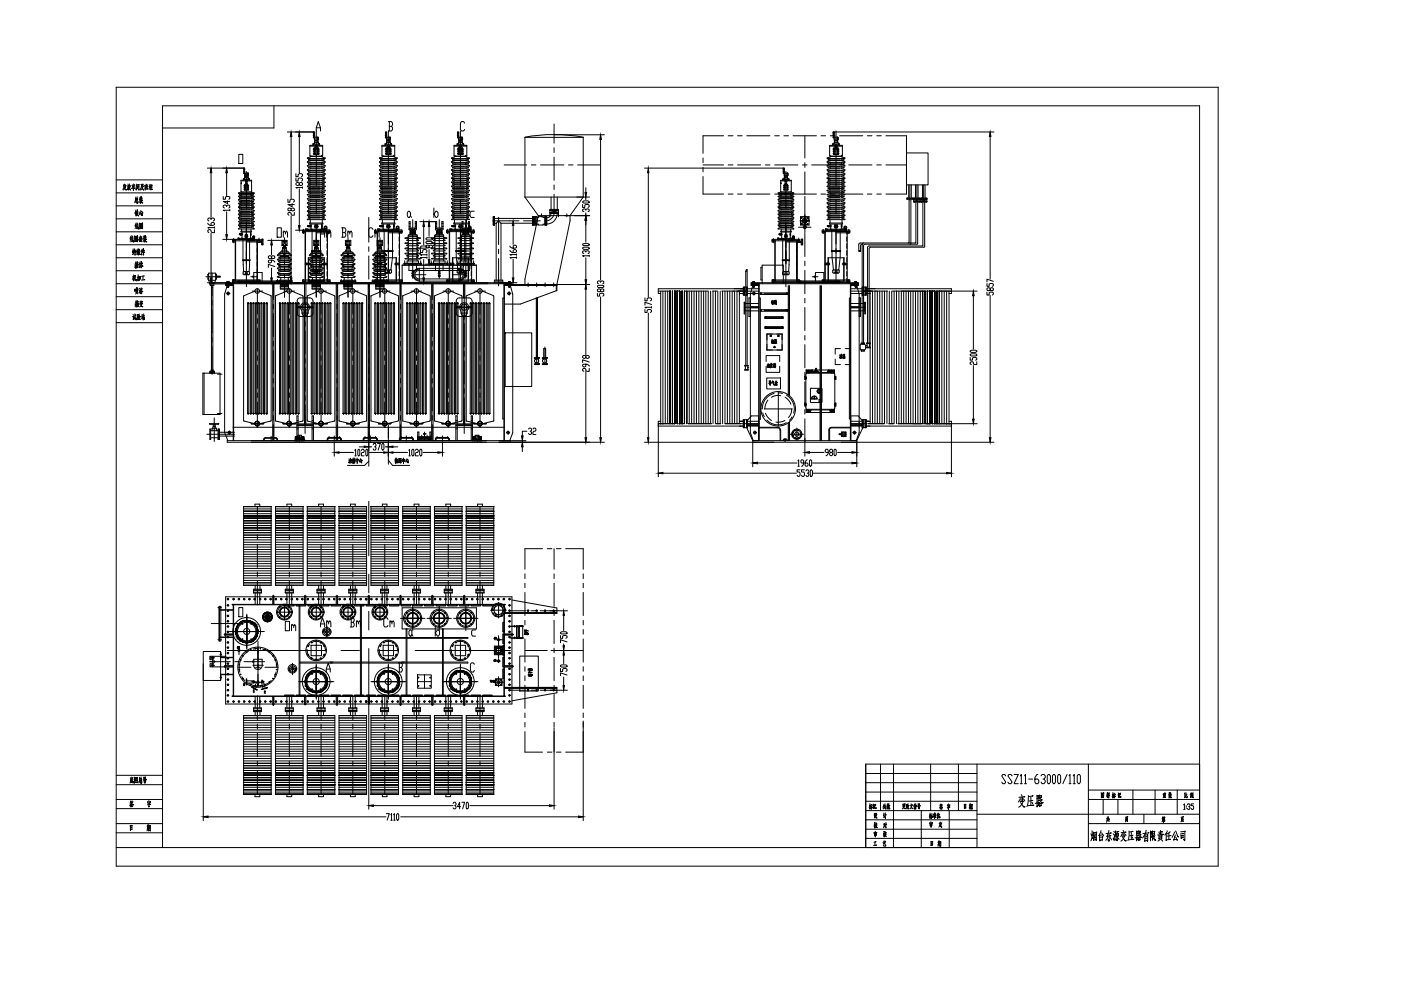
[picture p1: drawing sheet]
<svg xmlns="http://www.w3.org/2000/svg" width="297mm" height="210mm" viewBox="0 0 297 210" stroke-linecap="round" stroke-linejoin="round" font-family="sans-serif">
<defs><g id="words">
<text font-size="6.2" x="215.2" y="172.5">变压器</text>
<g font-size="5.3">
<text x="57.9" y="51.5">Om</text>
<text x="67" y="51.5">Am</text>
<text x="71.6" y="51.5">Bm</text>
<text x="77.3" y="51.5">Cm</text>
<text x="59.6" y="135.1">Om</text>
</g>
<g font-size="4.9">
<text x="67" y="134.1">Am</text>
<text x="73.4" y="134.1">Bm</text>
<text x="80.4" y="134.1">Cm</text>
</g>
<g font-size="4.4">
<text x="27.5" y="44.5">总装</text>
<text x="27.9" y="49.7">线圈</text>
<text x="27.5" y="58.2">箱体</text>
<text x="27.5" y="63.5">喷漆</text>
<text x="27.9" y="66.3">箱变</text>
<text x="26.5" y="172.5">签 字</text>
<text x="187" y="172.9" transform="rotate(-90 187 172.9)">标记</text>
<text x="189.8" y="172.9" transform="rotate(-90 189.8 172.9)">处数</text>
<text x="26.8" y="177.4">日 期</text>
<text x="196.1" y="176.7">审 定</text>
<text x="233.5" y="175.7">共 页</text>
<text x="245.5" y="175.7">第 页</text>
</g>
<g font-size="4">
<text x="27.5" y="46.9">铁心</text>
<text x="162.6" y="74.1">油温</text>
<text x="177.1" y="77.3">油温</text>
<text x="184.5" y="174.6">设 计</text>
<text x="184.5" y="176.7">校 对</text>
<text x="184.1" y="180.6">工 艺</text>
</g>
<g font-size="3.5">
<text x="162.6" y="65.6">铭牌</text>
<text x="113.2" y="135.8" transform="rotate(-90 113.2 135.8)">梯子</text>
<text x="113.9" y="144.6" transform="rotate(-90 113.9 144.6)">端子箱</text>
</g>
<g font-size="3.1">
<text x="103.7" y="136.5">水银</text>
<text x="49.4" y="138.6">油温</text>
<text x="103.7" y="141.5">油温</text>
<text x="55" y="148.2">R</text>
</g>
<g font-size="2.6">
<text x="55.7" y="131.6">3</text>
<text x="56.1" y="131.6">4</text>
<text x="56.1" y="131.9">5</text>
</g>
</g></defs>
<g fill="none" stroke="#000" stroke-width=".21">
<path d="M51.1 38.2h2.2v2.5h-2.2zM51.1 38.4h2.2M51.1 38.9h.1M51.1 38.8v.1M51.6 38.1v.1M51.6 38.1h.1M51.6 36.7l.2 .1M51.7 36.5h.2M51.7 38h1.2M51.8 36.8l.1 .5M51.8 36.6l.8 .1v.6M51.8 37.2l.7 .1"/>
<path d="M51.8 38h.1M51.8 39.4v.9h.9v-.9M51.8 39.3a.4 .4 0 0 1 .4-.4 .4 .4 0 0 1 .4 .4M51.9 36.6v-1h-.2v1.1M51.9 37.7v.3M51.9 39.7h.1M51.9 37.7h.1M51.9 39.4h.1M51.9 37.7h.7M51.9 37.4v.3M52 37.4h.1M52 36.7l.1 .6"/>
<path d="M52 39.4v.9M52 39.3l.2-.1 .2 .1M52.2 39.1h.1M52.4 37.3h.1M52.4 39.4v.9M52.5 36.7v.6M52.5 37.4h.1M52.5 39.7h.1M52.5 39.4h.1M52.5 37.4v.3M52.6 37.7h.1M52.6 36.9h.1"/>
<path d="M52.6 37.1h.1M52.6 37.7v.3M52.7 38h.1M52.9 38.1h.1M52.9 38.1v.1M58.1 22.4v4.7h-23.6M106.9 35h4.8M112.6 35h1M114.6 35h4.9M117.5 26.3v4.1M117.5 31.3v1M117.5 33.3v4.9"/>
<path d="M117.5 39.2v1M120.5 35h1M122.5 35h4.8M165.5 38.4h2.3M165.5 38.8v.1M165.5 38.9h.1M165.9 38.1v.1M166 38.1h.1M166.1 36.5h.2M166.1 38h1.2M166.1 36.8l.1 .1M166.2 39.4v.9h.8v-.9"/>
<path d="M166.2 39.3a.4 .4 0 0 1 .4-.4 .4 .4 0 0 1 .4 .4M166.2 38h.1M166.2 36.6l.8 .1 .1 .5h-.9M166.3 37.7h.1M166.3 36.6v-1h-.2l.1 1.2M166.3 36.9v.4M166.3 37.7v.3M166.3 37.7h.7M166.3 39.7h.1M166.3 39.4h.1M166.4 37.4h.1M166.4 37.4v.3"/>
<path d="M166.4 36.7v.6M166.4 39.3l.2-.1 .2 .1M166.5 39.4v.9M166.5 37.3h.1M166.6 39.1h.1M166.8 37.3h.1M166.8 36.7v.6M166.8 39.4v.9M166.9 37.4h.1M166.9 37.4v.3M167 39.7h.1M167 39.4h.1"/>
<path d="M167 37.7h.1M167 36.9h.1M167 37.1h.1M167 37.7v.3M167 38h.1M167.1 38h.1M167.3 38.1h.1M167.3 38.1v.1M47.8 59.9h60.7M49.3 59.6h5.9M49.3 59.9v-.5h5.9v.5M49.3 51.1h5.9"/>
<path d="M49.9 59.6h.1M49.9 51.1v8.5M50 51.3h-.7v-.5h5.9v.5h-3M50.5 59.8h8.4v.1h-8.4zM50.5 50.7h.1M50.5 50.5h.1M50.5 50.5h3.4M50.5 50.5v.2M50.8 49.7h.1M50.8 49.8h.2M50.8 49.6h.2M51 49.6l.1 .2z"/>
<path d="M51 49.7h.1M51.1 49.8h.1M51.1 49.6h.1M51.1 49h2.2v.2h-2.2zM51.2 40.7l-.7 .3h3.4l-.6-.3M51.2 42l-.7 .4h3.4l-.7-.4M51.2 42.5l-.5 .2 3 .1-.5-.3M51.2 42.8l-.7 .4h3.4l-.7-.4M51.2 43.5v.1l-.7 .3h3.4l-.7-.4M51.2 44.3v.1l-.7 .3h3.4l-.7-.4M51.2 45.1l-.7 .4h3.4v-.1l-.7-.3M51.2 45.8l-.7 .5h3.4v-.2l-.7-.3"/>
<path d="M51.2 46.6l-.7 .4h3.4l-.7-.4M51.2 47.4v.1l-.7 .3h3.4l-.7-.4M51.2 48.1v.2l-.7 .3h3.4l-.7-.5M51.2 43.2l-.5 .3h3l-.5-.3M51.2 44l-.5 .2 3 .1-.5-.3M51.2 44.7l-.5 .3h3l-.5-.3M51.2 45.5l-.5 .3h3l-.5-.3M51.2 46.3l-.5 .3h3l-.5-.3M51.2 47l-.5 .3 3 .1-.5-.4M51.2 47.8l-.5 .3h3l-.5-.3M51.2 41.3l-.7 .4h3.4l-.7-.4M51.2 41.7l-.5 .3h3l-.5-.3"/>
<path d="M51.2 41l-.5 .3h3l-.5-.3M51.2 49.7h.1M51.2 41.3v.1M51.2 42v.1M51.2 42.8h.1M51.2 45.1h.1M51.2 48.6v.4M51.3 49.2l-.1 1.3M51.3 49.8h.1M51.3 49.6h.1M51.3 49.6v.2M51.4 42.5h1.6"/>
<path d="M51.4 42.9h1.6M51.4 46h1.6M51.4 46.4h1.6M51.4 47.1h1.6M51.4 46.7h1.6M51.4 47.9h1.6M51.4 48.3h1.6M51.4 47.5h1.6M51.4 43.7h1.6M51.4 43.3h1.6M51.4 44.1h1.6M51.4 44.8h1.6"/>
<path d="M51.4 44.5h1.6M51.4 45.6h1.6M51.4 45.2h1.6M51.4 41.8h1.6M51.4 41.1h1.6M51.4 50.8h.1M51.5 55.1h1.5v.1h-1.5zM51.5 55.2l.1 .1M51.5 50.8h.1M51.5 50.8v4.3M51.5 58.1l.2 .1 .2-.1M51.5 57.7l.2-.1h1l.2 .5"/>
<path d="M51.6 55.3v2.3M51.6 57.7v.4M51.8 58.3h.9M51.9 40.1h.1M51.9 58.1h.7M52 49.8h.5v.5h-.5zM52.1 49.9h.1M52.1 50.2h.1M52.2 50.8v5.1M52.4 50.2h.1M52.4 49.9h.1M52.5 40.1h.1"/>
<path d="M52.9 50.8h.1M52.9 50.8v4.3M52.9 55.3l-.1 2.3M52.9 58.1l-.1 .1-.3-.1M53 55.2l-.1 .1M53 50.8h.1M53.1 49.2v1.3M53.1 49.9h.1M53.1 49.5v.4M53.2 41.3v.1M53.2 42v.1M53.2 42.8h.1"/>
<path d="M53.2 45.1h.1M53.2 48.6v.4M53.3 50.5h.2M53.3 40.7h.1M53.7 50.4l-.1-.2 .2-.2 .2 .2-.1 .2M53.7 50.5h.1M53.7 50.5h.2M53.9 50.5h.1M53.9 50.7h.1M53.9 50.5l.1 .2M54.5 51.4h1M54.5 59.6h.1"/>
<path d="M54.5 51.1h.1M54.6 51.1v8.8M55.2 51.2h.3M55.5 50.7h.3v1.2h-.3zM55.6 50.7v1.2M58.7 59.5h3.2v.2h-3.2zM58.8 59.2v.6M59.3 59.5v-.1h2v.1M59.4 59.7v.4M59.5 54.2v.2M60.2 53.9h.3v.3h-.3zM61.1 54.2v.2"/>
<path d="M61.2 59.7v.4M61.8 59.2v.6M64.7 49.2h.1M64.7 59.6h.1M64.8 55.8h.6M64.8 56.1h.6M65 55.8v.3M65.4 56.1h.1M65.4 54.7h3.3v4.9h-3.3zM65.4 54.7v5h3.3v-5M65.4 59.5h3.3M65.4 55.8h.2v.3h-.2"/>
<path d="M65.6 59.2v.6M66 59.5v-.1h2.1v.1M66.2 59.7v.4M66.3 54.2v.2M66.9 53.9h.3v.3h-.3zM67.9 54.2v.2M67.9 59.7v.4M68.5 59.2v.6M69.1 55.8v.3M69.3 59.6h.1M69.3 55.8h-.8v.3h.8M72.2 59.5h3.2v.2h-3.2z"/>
<path d="M72.3 59.2v.6M72.8 59.5v-.1h2v.1M72.9 59.7v.4M73 54.2v.2M73.7 53.9h.2v.3h-.2zM74.6 54.2v.2M74.7 59.7v.4M75.3 59.2v.6M78.9 59.5h3.3v.2h-3.3zM79.1 59.2v.6M79.5 59.5v-.1h2v.1M79.7 59.7v.4"/>
<path d="M79.7 54.2v.2M80 59.6h.1M80.1 55.8h.5M80.1 56.1h.5M80.3 55.8v.3M80.4 53.9h.3v.3h-.3zM80.6 56.1h.1M80.6 55.8h.1M80.6 54.7h3.4v4.9h-3.4zM80.7 55.8h.2v.3h-.2M80.7 54.7v4.9M81.4 54.2v.2"/>
<path d="M81.4 59.7v.4M82 59.2v.6M84.4 55.8v.3M84.6 49.2h.1M84.6 59.6h.1M84.6 55.8h-.8v.3h.8M85.3 56.2h15.7M85.6 55.8h3.8v.2h-3.8zM85.9 53.7v.1M85.9 50.4v.1h3.2v-.1M85.9 53.8h3.2M86.3 50.9v.1h2.4v-.1"/>
<path d="M86.3 53v.2M86.3 55.8v-.5h2.4v.5M86.3 54.3h2.4M86.3 53.2h2.4M86.5 51.9l-.3 .2h2.5l-.2-.2M86.6 53.2v.4l-.7 .1M86.6 53.8v.3l-.4 .1 .1 .1M86.6 54.3l-.1 .4-.6 .2h3.2v-.1M86.6 50.5v.3l-.3 .1M86.6 51.6l-.1 .3M86.6 52.7v.3l-.3 .1M86.6 50.2v.1"/>
<path d="M86.6 51v.4M86.6 52.1v.4M86.6 50.3l-.7 .2M86.6 51.3l-.7 .3h3.2v-.1M86.6 52.4l-.7 .3h3.2v-.1M88.4 50.3l.7 .2M88.4 51.3l.7 .2M88.4 52.4l.7 .2M88.4 53.2v.4l.7 .1M88.4 53.8v.3l.3 .1v.1M88.4 54.3v.4l.7 .1M88.4 50.5v.3l.3 .1"/>
<path d="M88.4 51.6v.3M88.4 52.7v.3l.3 .1M88.4 50.2v.1M88.4 51v.4M88.4 52.1v.4M88.7 53v.2M89.1 53.7l-.1 .1M91.3 55.8h3.7v.2h-3.7zM91.5 53.7v.1M91.5 50.4v.1M91.6 50.5h3.1M91.6 53.8h3.1"/>
<path d="M91.6 54.9h3.1M91.6 51.6h3.1M91.6 52.7h3.1M91.9 55.8v-.5h2.5v.5M91.9 54.1v.2M91.9 50.9v.1M91.9 52v.1M91.9 53v.2M91.9 54.3h2.4M91.9 53.2h2.4M92.2 51.9l-.3 .1M92.2 50.3l-.7 .2"/>
<path d="M92.2 51.3l-.7 .2v.1M92.2 52.4l-.7 .2v.1M92.2 53.2v.4l-.7 .1M92.2 53.8v.3l-.3 .1M92.2 54.3v.4l-.7 .1v.1M92.2 50.5v.3l-.3 .1M92.2 51.6v.3M92.2 52.7v.3l-.3 .1M92.2 50.2v.1M92.2 51v.4M92.2 52.1v.4M94 53.5l.7 .2"/>
<path d="M94 54l.4 .2-.1 .1M94 54.6l.7 .2v.1M94 50.3l.7 .2M94 50.8l.3 .1M94 51.3l.7 .2v.1M94 51.8l.1 .1M94 52.4l.1 .1M94 52.9l.3 .2M94.1 50.2v.1M94.1 50.5v.3M94.1 51v.4M94.1 51.6v.3"/>
<path d="M94.1 52.1v.4M94.1 52.7v.3M94.1 53.2v.4M94.1 53.8v.3M94.1 54.3v.4M94.1 51.9l.2 .2h-2.4M94.1 52.5l.6 .1v.1M94.3 50.9v.1h-2.4M94.3 53v.2M94.7 53.7v.1M94.7 50.4v.1M95.3 49.2h.1"/>
<path d="M95.3 59.6h.1M95.3 55.8h.6M95.3 56.1h.6M95.5 55.8v.3M95.9 56.1h.1M95.9 55.8h.1M95.9 54.7h3.4v4.9h-3.4zM96 55.8h.2v.3h-.2M96 54.7v4.9M96.9 55.8h3.7v.2h-3.7zM97.1 53.7v.1M97.1 54.8v.1h3.2"/>
<path d="M97.1 50.4v.1h3.2M97.1 51.5v.1h3.2M97.1 52.6v.1h3.2M97.2 53.8h3.1M97.5 55.8v-.5h2.4v.5M97.5 50.9l.1 .1h2.3M97.5 53l.1 .2M97.6 54.3h2.3M97.6 53.2h2.3M97.8 54.1l-.3 .1 .1 .1M97.8 51.9l-.3 .2h2.4M97.8 52.5l-.6 .1"/>
<path d="M97.8 53.6l-.6 .1M97.8 54.7l-.6 .1M97.8 50.3l-.6 .2M97.8 50.8l-.3 .1M97.8 51.4l-.6 .1M97.8 53l-.3 .1M97.8 53.5l-.1 .1M97.8 54l-.1 .1M97.8 54.6l-.1 .1M97.8 50.3h-.1M97.8 50.8h-.1M97.8 51.3l-.1 .1"/>
<path d="M97.8 51.8l-.1 .1M97.8 52.4l-.1 .1M97.8 52.9l-.1 .1M97.8 50.2v.1M97.8 50.5v.3M97.8 51v.4M97.8 51.6v.3M97.8 52.1v.4M97.8 52.7v.3M97.8 53.2v.4M97.8 53.8v.3M97.8 54.3v.4"/>
<path d="M99.1 55.8v.3h.8M99.3 54.7v4.9M99.7 53.5v.1M99.7 54v.1M99.7 54.6v.1M99.7 50.3h.1M99.7 50.8h.1M99.7 51.3v.1M99.7 51.8v.1M99.7 52.9v.1M99.7 52.1v.3M99.7 50.2v.1"/>
<path d="M99.7 50.5v.3M99.7 51v.4M99.7 51.6v.3M99.7 52.7v.3M99.7 53.2v.4M99.7 53.8v.3M99.7 54.3v.4M99.7 55.8v.3M99.7 54.1l.3 .1-.1 .1M99.7 54.7l.6 .1v.1M99.7 51.4l.6 .1v.1M99.7 51.9l.3 .1-.1 .1"/>
<path d="M99.7 52.5l.6 .1v.1M99.7 53.6l.6 .1M99.7 50.3l.6 .2M99.7 50.8l.2 .1M99.7 53l.2 .1M99.9 49.2h.1M99.9 59.6h.1M99.9 50.9v.1M99.9 53v.2M100.3 53.7v.1M100.3 50.4v.1M104.5 46.8h3.5"/>
<path d="M105.7 46.1v5.8M105.7 52.8v1M105.7 54.8v5.8M109.1 46.8h.9M111 46.8h3.6M111.3 59.2v1.1M112 60v.8M113 45.9v1.8M113.2 47.7h.6M113.8 60v.8M115.6 60v.8M115.7 45.9h.2v1.8h-.2"/>
<path d="M117.4 60v.8M117.5 45a1.79 1.79 0 0 1-1.8 1.8M117.5 41.2v4.1M158.1 57.6l.2-.1-.1-.3h.2v20.3M158.1 57.4v20.1M163.7 59.6h5.8M163.7 59.4h5.8v.5h-5.8zM163.7 51.1h5.8M164.3 59.6h.1M164.3 51.1v8.5M164.3 51.1h.1M164.3 51.3h-.6v-.5h5.8v.5h-2.9"/>
<path d="M164.9 50.5v.2M164.9 50.7h.1M164.9 50.5h.1M164.9 50.5h3.5M165.2 49.7h.1M165.2 49.8h.2M165.2 49.6h.2M165.4 49.6h.1v.2h-.1zM165.4 49.7h.1M165.5 49.8h.1M165.5 49.6h.1M165.5 49h2.3v.2h-2.3z"/>
<path d="M165.6 40.7l-.6 .3h3.3l-.6-.3M165.6 40.7h.1M165.6 40.7l-.1-2.5h2.3l-.1 2.5M165.6 40.7h2.1M165.6 49.7h.1M165.7 42l-.7 .4h3.3l-.7-.4M165.7 42.5l-.6 .3h3M165.7 42.8l-.7 .4h3.3l-.7-.4M165.7 43.5l-.7 .4h3.3l-.7-.4M165.7 44.3l-.7 .4h3.3l-.7-.4M165.7 45.1l-.7 .3v.1h3.3l-.7-.4M165.7 45.8l-.7 .3v.2h3.3l-.7-.5"/>
<path d="M165.7 46.6l-.7 .4h3.3l-.7-.4M165.7 47.4l-.7 .4h3.3l-.7-.4M165.7 48.1l-.7 .5h3.3l-.7-.5M165.7 43.2l-.6 .3h3M165.7 44l-.6 .3h3M165.7 44.7l-.6 .3 3 .1M165.7 45.5l-.6 .3h3M165.7 46.3l-.6 .3h3M165.7 47l-.6 .4h3M165.7 47.8l-.6 .3h3M165.7 41.3l-.7 .4h3.3l-.7-.4M165.7 41.7l-.6 .3h3"/>
<path d="M165.7 41l-.6 .3h3M165.7 41.3v.1M165.7 42v.1M165.7 42.8h.1M165.7 45.1h.1M165.7 48.6v.4M165.7 49.6v.2M165.7 49.2v1.3M165.7 42.5h1.7M165.7 42.9h1.7M165.7 49.6h-.1v.2h.1M165.7 46h1.7"/>
<path d="M165.7 46.4h1.7M165.7 47.1h1.7M165.7 46.7h1.7M165.7 47.9h1.7M165.7 48.3h1.7M165.7 47.5h1.7M165.7 43.7h1.7M165.7 43.3h1.7M165.7 44.1h1.7M165.7 44.8h1.7M165.7 44.5h1.7M165.7 45.6h1.7"/>
<path d="M165.7 45.2h1.7M165.7 41.8h1.7M165.7 41.1h1.7M165.9 50.8h.1M165.9 55.2v-.1h1.5v.1M165.9 55.2h1.5M165.9 55.2v.1M165.9 58.1l.2 .1 .2-.1M165.9 58.1l.2-.5h1.1l.1 .5M165.9 50.8v4.3M165.9 55.3l.2 2.3M166.2 58.3h.9"/>
<path d="M166.3 58.1h.7M166.3 40.1h.1M166.4 49.8h.5v.5h-.5zM166.5 49.9h.1M166.5 50.2h.1M166.6 50.8v5.1M166.8 50.2h.1M166.8 49.9h.1M167 40.1h.1M167.3 55.3l-.1 2.3M167.3 58.1l-.2 .1-.2-.1M167.3 50.8h.1"/>
<path d="M167.3 50.8v4.3M167.4 55.2l-.1 .1M167.4 50.8h.1M167.5 50.4l.1 .1M167.6 49.9h.1M167.6 49.5v.4M167.6 49.2v1.3M167.6 42.5l.5 .2v.1M167.6 43.2l.5 .2v.1M167.6 44l.5 .3M167.6 44.7l.5 .3v.1M167.6 45.5l.5 .2v.1"/>
<path d="M167.6 46.3l.5 .2v.1M167.6 47l.5 .3v.1M167.6 47.8l.5 .2v.1M167.6 41.7l.5 .3M167.6 41l.5 .3M167.6 41.3v.1M167.6 42v.1M167.6 42.8h.1M167.6 45.1h.1M167.6 48.6v.4M167.7 50.5h.2M167.7 40.7h.1"/>
<path d="M168.1 50.5h.1M168.1 50.5h.3M168.1 50.4l-.1-.2 .2-.2 .2 .2-.1 .2M168.4 50.5h.1M168.4 50.7h.1M168.4 50.5v.2M168.9 51.4h1M169 51.1v8.8M169 51.1v8.5M169.5 51.2h.4M169.6 59.8h8.4v.1h-8.4zM169.6 46.8h2.1"/>
<path d="M169.9 50.7h.3v1.2h-.3zM169.9 46.1l.2 .2M170 47.4v.1v-.1M170 46.3l-.1-.2v.2M170.1 50.7v1.2M170.1 47.4l-.2 .1M170.6 45.6v2.5M171.2 47.4l.1 .1M171.2 47.4v.1v-.1M171.4 46.1l-.2 .1 .1 .1M174.9 49.2h.1M174.9 59.6h.1"/>
<path d="M175 55.8h.6M175 56.1h.6M175.2 55.8v.3M175.6 56.1h.1M175.6 55.8h.1M175.6 54.7h3.3v4.9h-3.3zM175.6 55.8h.2v.3h-.2M175.6 54.7v4.9M178.9 54.7v4.9M179.3 55.8v.3M179.5 49.2h.1M179.5 59.6h.1"/>
<path d="M179.5 55.8h-.8v.3h.8M182.8 51.8l-.3 .3v1.2M182.8 51.8v20.9M183.1 51.5l-.3 .3M183.4 51.8l-.3 .3v20.6M184.3 52.2l-.4 .3v20.2M192.7 51.4l-.1 .1M192.7 42.2v9.2M193 51.5h-10.6l-.3 .3v1.5M193.1 42.2v9.5l-9.7 .1M193.7 42.2h1.3v.5h-1.3zM193.7 42.2l1.3 .5"/>
<path d="M194.2 42.8v8.6M194.2 51.4l-.2 .1M194.6 42.8v8.8l-.2 .2M195 42.2l-1.3 .5M195.2 42.2h1.3v.5h-1.3zM195.2 42.2l1.3 .5M195.7 52l-.2 .2h-11.2M195.7 42.8v9.2M196 42.8v9.6h-11.4l-.3 .2v20.1M196.5 42.2l-1.3 .5M47.8 60.2h60.7M48.8 60.1h.3v.2h-.3z"/>
<path d="M49.4 60.4l.1 33M49.4 60.3v33.1M52.7 64.3v23.4M53.3 64.3v23.4M53.8 64.3v23.4M54.4 64.3v23.4M54.7 64.3v23.4M55.3 64.3v23.4M55.9 64.3v23.4M56.4 64.3v23.4M59.5 64.3v23.4M60 64.3v23.4"/>
<path d="M60.3 61.1v1.8M60.6 64.3v23.4M61.2 64.3v23.4M61.5 64.3v23.4M62.1 64.3v23.4M62.6 64.3v23.4M63 66.4a.66 .66 0 0 0 .6 .7M63 65h1.1M63 65.3h1.1M63 65.2h3.4M63 63.8v2.6M63.2 64.3v23.4"/>
<path d="M63.7 67.1h2M64.7 64.7v2.1M65.4 65h.1M65.4 65h1M65.4 65.3h1M65.5 65.6l-.2 .5a.68 .68 0 0 1-.6 .9 .68 .68 0 0 1-.7-.9v-.3a.97 .97 0 0 1-.1-1.3 .97 .97 0 0 1 1.3-.1 .97 .97 0 0 1 .3 1.2M65.7 63.2a.66 .66 0 0 1 .6 .6l.1 2.6a.74 .74 0 0 1-.7 .7M65.7 63.2h-2.1a.66 .66 0 0 0-.6 .6M66.2 64.3v23.4M66.8 64.3v23.4M67.1 61.1v1.8M67.4 64.3v23.4"/>
<path d="M67.9 64.3v23.4M68.2 64.3v23.4M68.8 64.3v23.4M69.3 64.3v23.4M69.9 64.3v23.4M73 64.3v23.4M73.5 64.3v23.4M73.8 61.1v1.8M74.1 64.3v23.4M74.6 64.3v23.4M75 64.3v23.4M75.5 64.3v23.4"/>
<path d="M76.1 64.3v23.4M76.7 64.3v23.4M79.7 64.3v23.4M80.3 64.3v23.4M80.6 61.1v1.8M80.8 64.3v23.4M81.4 64.3v23.4M81.7 64.3v23.4M82.3 64.3v23.4M82.8 64.3v23.4M83.4 64.3v23.4M86.4 64.3v23.4"/>
<path d="M87 64.3v23.4M87.6 64.3v23.4M88.1 64.3v23.4M88.5 64.3v23.4M89 64.3v23.4M89.6 64.3v23.4M90.2 64.3v23.4M93.2 64.3v23.4M93.8 64.3v23.4M94.3 64.3v23.4M94.9 64.3v23.4M95.2 64.3v23.4"/>
<path d="M95.8 64.3v23.4M96.4 64.3v23.4M96.7 65h1M96.7 65.3h1M96.7 65.2h3.4M96.9 64.3v23.4M97.4 63.2a.66 .66 0 0 0-.7 .6v2.6a.66 .66 0 0 0 .7 .7M97.4 63.2h2a.66 .66 0 0 1 .7 .6M97.4 67.1h2M97.6 65.6l.1 .7M97.6 65.6a.97 .97 0 0 1 .3-1.3 .97 .97 0 0 1 1.3 .2 .97 .97 0 0 1-.1 1.3l-.1 .3a.65 .65 0 0 1-.4 .9 .65 .65 0 0 1-.8-.7M97.7 65h.1"/>
<path d="M98.4 64.7v2.1M99.1 65h1M99.1 65.3h1M99.9 64.3v23.4M100.1 66.4a.66 .66 0 0 1-.7 .7M100.1 63.8v2.6M100.5 64.3v23.4M101 64.3v23.4M101.6 64.3v23.4M101.9 64.3v23.4M102.5 64.3v23.4M103.1 64.3v23.4"/>
<path d="M103.6 64.3v23.4M106.9 60.4l-.1 33M106.9 60.3v33.1M107.3 60.1h.3v.2h-.3zM113.3 77.1h1v.2h-1zM113.3 75.8h1v.2h-1zM113.5 76v.2M113.5 76.9v.2M113.7 63.2v12.6M114 63.1v12.7M114.1 76v.2M114.1 76.9v.2"/>
<path d="M115 75.8h1v.2h-1zM115 77.1h1v.2h-1zM115.2 76v.2M115.2 76.9v.2M115.3 75.8l.1-1.9 .3 .1v1.8M115.5 73.6v3.7M115.8 76v.2M115.8 76.9v.2M117.9 61.6h.2M118.1 60.3h-9.6v.2M140.1 61.7v28.3M140.5 61.7v28.3"/>
<path d="M141.1 61.7v28.1M141.6 61.7v28.1M142.1 61.7v28.1M142.6 61.7v28.1M143.1 61.7v28.1M143.6 61.7v28.1M144.1 61.7v28.1M144.6 61.7v28.1M145.1 61.7v28.1M145.6 61.7v28.1M146.1 61.7v28.1M146.6 61.7v28.1"/>
<path d="M147.2 61.7v28.1M147.7 61.7v28.1M148.2 61.7v28.1M148.7 61.7v28.1M149.2 61.7v28.1M149.6 61.7v28.1M150.2 61.7v28.1M150.7 61.7v28.1M151.2 61.7v28.1M151.7 61.7v28.1M152.2 61.7v28.1M152.7 61.7v28.1"/>
<path d="M153.2 61.7v28.1M153.7 61.7v28.1M154.2 61.7v28.1M154.7 61.7v28.1M155.2 61.7v28.1M155.7 61.7v28.1M156.3 61.7v28.1M156.8 62.2h.8M156.8 61.7v28.1M157.6 61.2h-18v1h.5M157.8 60.9v1.7M158.3 60.9v1.7"/>
<path d="M158.5 61.2h2.5M158.5 62.2h2.5M158.5 60.9h-.9v1.7h.9M160.2 60.1h.3v.2h-.3zM160.9 60.4l.1 33M160.9 60.3v33.1M161.4 65.8h.1M161.4 62.3h.1M167 65.7h-5.8v.3h5.8M167 62.1h-5.8v.3h5.8M167.3 60.6v23.2M170.9 78.4h6v.7h-6z"/>
<path d="M171 78.4v.7M171.3 78.9v-.2h.3v.2M171.4 78.9h.2M174 60.6v32.8M176.3 78.7v.2M176.3 78.7h.2M176.3 78.9h.2M176.5 78.7v.2M176.8 78.4v.7M180.3 61.2h2.5M180.3 62.2h2.5M180.4 60.4l-.1 33"/>
<path d="M180.4 60.3v33.1M180.7 60.1h.4v.2h-.4zM182.8 60.9h.8v1.7h-.8M182.8 72.9v.1M183 60.9v1.7M183.1 72.9v.1M183.4 60.9v1.7M183.6 61.2h18.1v1h-.5M183.6 62.2h.9M184.5 61.7v28.1M185 61.7v28.1M185.5 61.7v28.1"/>
<path d="M186 61.7v28.1M186.5 61.7v28.1M187 61.7v28.1M187.5 61.7v28.1M188 61.7v28.1M188.6 61.7v28.1M189.1 61.7v28.1M189.6 61.7v28.1M190.1 61.7v28.1M190.6 61.7v28.1M191.1 61.7v28.1M191.6 61.7v28.1"/>
<path d="M192.1 61.7v28.1M192.6 61.7v28.1M193.1 61.7v28.1M193.6 61.7v28.1M194.1 61.7v28.1M194.6 61.7v28.1M195.1 61.7v28.1M195.6 61.7v28.1M196.1 61.7v28.1M196.6 61.7v28.1M197.1 61.7v28.1M197.7 61.7v28.1"/>
<path d="M198.2 61.7v28.1M198.7 61.7v28.1M199.2 61.7v28.1M199.7 61.7v28.1M200.2 61.7v28.1M200.7 61.7v28.3M201.2 61.7v28.3M44.5 89.8v.1M44.5 91h.2v2.2h-.2zM44.5 90h1.9M44.5 89.8h1.9M44.7 92.8h1.5"/>
<path d="M44.7 91.3h1.5M45 90.9v.4M45 90.9h.9M45.2 90v.5M45.2 90.5l-.2 .4M45.2 90.5h.4M45.6 90v.5M45.6 90.5l.3 .4M45.9 90.9v.4M46.2 91h.3v2.2h-.3zM46.3 89.8v.1M46.4 91v2.2"/>
<path d="M48.2 93.4h60v.4h-60zM58.8 93.4h.1M62.6 92.7l.2-.1-.2 .2M62.7 92.6l-.1 .1M62.9 93.3l-.1 .1M62.9 93.1l-.3 .3M62.9 93.1l-.3 .2M62.9 92.9l-.3 .3M62.9 92.8l-.3 .3M62.9 93.3l-.2 .1M62.9 93.2l-.2 .2M62.9 93l-.3 .3"/>
<path d="M62.9 92.8l-.3 .2M62.9 92.7l-.3 .2M62.9 92.6l-.3 .3M62.9 93.2l.3-.3-.3 .2 .2 .2M62.9 92.8l.2-.2 .3 .7h.3l.2-.7 .2 .2M62.9 92.8l.4 .5M62.9 93.2l.1 .1 .3-.2-.4-.5 .3 .3-.3 .4M62.9 92.9l.4 .4M62.9 90h3.6M62.9 89.9h3.6M62.9 90.2h3.6M62.9 89.2h.3"/>
<path d="M62.9 90.9h.3M62.9 92.6l.3 .2M63.1 92.7l-.2 .2M63.1 92.7l-.2 .1M63.2 92.8l-.2-.2-.1 .2 .4 .4-.1 .1M63.2 92.8l-.3 .2 .2 .3 .2-.2M63.2 92.8l-.3 .3M63.2 92.7l-.3 .3 .3 .3M63.2 89.9v-1.7h-.3v5.2M63.2 90.2v3.2M63.2 93l-.3 .3M63.7 93.2l.1 .1"/>
<path d="M63.8 93l.3 .3-.3-.4 .3 .2-.1 .2-.2-.2 .3-.5-.3 .3 .5 .5M63.8 93l.3 .3M63.9 92.7l.2 .3M63.9 92.7l.2 .1M63.9 92.7l.2 .2M64.1 92.6l-.3 .2 .3 .3M64.1 92.7v-.1l-.2 .2 .2 .2M64.1 93l-.2 .3-.1-.2M64.1 92.8l-.4 .4 .1 .1M64.1 92.9l-.4 .4M64.1 93.2l-.1 .1M64.1 93l-.3 .3"/>
<path d="M64.1 92.8l-.4 .5M64.2 92.8l.2 .3M64.2 92.9l.2 .3M64.2 93.1l.2 .3M64.2 93.3l.1 .1M64.2 92.6l.2 .3M64.2 92.7l.2 .2M64.2 92.8l.2 .2M64.2 93l.2 .2M64.2 93.2l.2 .2M64.2 93.4h.1M64.3 92.6l.1 .2"/>
<path d="M64.3 92.6l.1 .1M64.4 92.6v.1M64.7 88.2v3.7M66.2 89.9v-1.7h.3v5.2M66.2 89.2h.3M66.2 90.9h.3M66.2 90.2v3.2M69.7 92.9h-.1l-.1 .5M69.7 92.8l-.3 .1v.5M69.8 92.8h.1M69.8 92.9h2.2M69.8 92.8h2.2"/>
<path d="M72 92.8l.3 .3M72 92.9h.2v.5M72 92.8l.3 .1v.5M72 92.8h-2.3l-.2 .2-.1 .4M72 92.8h.1M72.4 93.1v.3M77 93.4h.1M77.2 93.1v.3M77.4 92.9l-.3 .2M77.4 92.8l-.4 .3M77.4 92.8h.1M77.4 92.9h2.2"/>
<path d="M77.4 92.8h2.2M78.2 97.8l-.9 .9h-3.6M79.6 92.9l.2 .2M79.6 92.8l.3 .1 .1 .5M79.6 92.8h.1M79.9 93.1v.3M79.9 93.1l-.3-.3h-2.2l-.3 .2-.1 .4M82.3 97.6l.9 1.1h3.7M84.8 93.1v.3M85 92.8l-.2 .2-.1 .4M85 92.9l-.2 .2M85 92.8l-.3 .1v.5"/>
<path d="M85 92.8h.1M85 92.9h2.3M85 92.8h2.3M87.3 92.8l.3 .3M87.3 92.9h.1l.1 .5M87.3 92.8l.3 .1v.5M87.3 92.8h.1M87.7 93.1v.3M88.6 93.1l.2 .3M88.6 92.9h2.8M88.6 92.8h2.8M88.6 92.6h2.8"/>
<path d="M88.6 93l.2 .3h2.3M88.6 93h.1M88.7 93l.3 .3M88.7 92.9v.1M88.8 93l.2 .2 1.9 .1M88.9 93.4h.1M88.9 92.9v.1M88.9 93.4h2.2M90 92.8h.1M91.1 93.3l.3-.3-.1 .3-.2 .1M91.1 92.9v.1M91.1 93l-.2 .2"/>
<path d="M91.2 93l-.3 .3M91.2 92.9v.1M92.3 93.4h.1M92.5 93.1v.3M92.6 92.9l-.2 .2M92.6 92.8l-.3 .3M92.7 92.8h.1M92.7 92.9h2.2M92.7 92.8h2.2M94.9 92.8l.3 .3M94.9 92.9h.2l.1 .5M94.9 92.8l.3 .1 .1 .5"/>
<path d="M94.9 92.8h-2.3l-.2 .2-.1 .4M94.9 92.8h.1M95.3 93.1v.3M96.6 90h3.6M96.6 89.9h3.6M96.6 90.2h3.6M96.6 89.2h.3M96.6 90.9h.3M96.9 89.9v-1.7h-.3v5.2M96.9 90.2v3.2M98.4 88.2v3.7M99.9 89.9v-1.7h.3v5.2"/>
<path d="M99.9 90.2v3.2M99.9 89.2h.3M99.9 90.9h.3M100.3 93l.4-.4 .1 .1-.3 .3 .4 .3M100.3 92.6v.1M100.4 92.6l-.1 .2M100.5 92.6l-.2 .2M100.5 92.8l-.2 .2M100.5 93l-.2 .2M100.5 92.6l-.2 .3M100.5 92.7l-.2 .2M100.5 92.8l-.2 .3"/>
<path d="M100.5 93.1l-.2 .3M100.5 93.2l-.2 .2M100.5 93.3v.1M100.5 93.4h.1M100.5 92.7l.1-.1 .2 .2M100.5 92.8l.3-.2 .2 .7zM100.5 92.6l.4 .3-.6 .5M100.5 92.9l.5 .3M100.5 93l.3 .3M100.5 92.8l.5 .4M100.5 92.7l.4 .4M100.7 92.6l.1 .2"/>
<path d="M100.8 92.7l-.5 .5M100.8 93.3l.2-.1-.2 .1M100.8 92.8l-.3 .2M100.8 92.8l-.3 .3M100.9 93l-.3 .3-.1-.1 .3-.3-.3 .2 .2 .2M100.9 93l-.4 .3M100.9 93l-.2 .3M100.9 93.1l-.1 .2M101.3 93.3h.1M101.3 93.2l.1 .1M101.4 93.1l.2 .2 .2-.2-.3-.2 .3 .3M101.4 93l.3 .3"/>
<path d="M101.4 93l.4 .3M101.5 92.8l.3 .2M101.6 92.7l.2 .2M101.6 92.6l.2 .4-.4 .3M101.8 93l-.3 .3-.1-.1 .1 .1M101.8 93.1l-.3-.3 .2-.2 .1 .2-.4 .4M101.8 93.3l-.3-.4 .3-.3-.4 .5 .2 .2M101.8 92.7l-.3 .1M101.8 92.8l-.5 .5M101.8 92.9l-.5 .4M101.8 93l-.2 .3M101.8 93.2l-.2 .1"/>
<path d="M101.8 93.3l.1 .1M101.8 93.1l.3 .3M101.8 93.1l.3 .2M101.8 93.3l.2 .1M101.8 93l.3 .3M101.8 92.9l.3 .3M101.8 92.8l.3 .2M101.8 92.7l.3 .2M101.8 92.6l.3 .3M101.9 92.6l.2 .2M102 92.6l.1 .1M102.1 93.1l-.5-.5-.3 .7h-.3"/>
<path d="M140.1 89.3h-.5v1h18M156.8 89.3h.8M157.8 89v1.7M158.3 89v1.7M158.4 89.9h2.5M158.4 90.2h2.5M158.5 89.3h2.5M158.5 90.3h2.5M158.5 90.7h-.9v-1.7h.9l-.1 1.9 1.2 2.5M159.6 93.4h22.1M159.6 93.4v.4h22.1v-.4M160.9 88.2h-1.6l-.9 1"/>
<path d="M161 90.6h3.9M161 90.7h3.9M164.9 90.7l.2 .1 .3 .4v2.2M164.9 90.6l.3 .1 .3 .5M165.5 91.2v2.2M167.3 89.6v3.8M170.9 86.8h6v.7h-6zM171 86.8v.7M171.3 87v.2M171.4 87h.2M171.4 87.2h.2M171.6 87v.2"/>
<path d="M176.3 87v.2M176.3 87h.2M176.3 87.2h.2M176.5 87v.2M176.8 86.8v.7M180.3 90.7l-4.2 .1-.2 .4v2.2M180.3 90.6l-4.3 .1-.3 .5v2.2M180.3 89.3h2.5M180.3 90.3h2.5M180.4 88.2h1.5l.9 1M180.4 89.9h2.4M180.4 90.2h2.4"/>
<path d="M182.8 90.7h.8v-1.7h-.8v1.9l-1.1 2.5M183 89v1.7M183.4 89v1.7M183.6 89.3h.9M201.2 89.3h.5v1h-18.1M51.6 107.4h5.9v16.7h-5.9zM51.6 111.4h5.9M51.6 119.5h5.9M51.6 119h5.9M51.6 118.5h5.9M51.6 118h5.9M51.6 117.5h5.9"/>
<path d="M51.6 117h5.9M51.6 116.5h5.9M51.6 116h5.9M51.6 115.5h5.9M51.6 115h5.9M51.6 114.5h5.9M51.6 114h5.9M51.6 113.5h5.9M51.6 111.9h5.9M51.6 112.9h5.9M51.6 112.4h5.9M51.6 108.4h5.9"/>
<path d="M51.6 109.9h5.9M51.6 110.4h5.9M51.6 110.9h5.9M51.6 109.4h5.9M51.6 108.9h5.9M51.6 107.9h5.9M54.1 107.4v-.5h1v.5M54.6 107.4v5M54.6 113.4v1M54.6 115.4v4.9M58.4 107.4h5.9v16.7h-5.9zM58.4 111.4h5.9"/>
<path d="M58.4 119.5h5.9M58.4 119h5.9M58.4 118.5h5.9M58.4 118h5.9M58.4 117.5h5.9M58.4 117h5.9M58.4 116.5h5.9M58.4 116h5.9M58.4 115.5h5.9M58.4 115h5.9M58.4 114.5h5.9M58.4 114h5.9"/>
<path d="M58.4 113.5h5.9M58.4 111.9h5.9M58.4 112.9h5.9M58.4 112.4h5.9M58.4 108.4h5.9M58.4 109.9h5.9M58.4 110.4h5.9M58.4 110.9h5.9M58.4 109.4h5.9M58.4 108.9h5.9M58.4 107.9h5.9M60.8 107.4v-.5h1v.5"/>
<path d="M61.3 107.4v5M61.3 113.4v1M61.3 115.4v4.9M65.2 107.4h5.8v16.7h-5.8zM65.2 111.4h5.8M65.2 119.5h5.8M65.2 119h5.8M65.2 118.5h5.8M65.2 118h5.8M65.2 117.5h5.8M65.2 117h5.8M65.2 116.5h5.8"/>
<path d="M65.2 116h5.8M65.2 115.5h5.8M65.2 115h5.8M65.2 114.5h5.8M65.2 114h5.8M65.2 113.5h5.8M65.2 111.9h5.8M65.2 112.9h5.8M65.2 112.4h5.8M65.2 108.4h5.8M65.2 109.9h5.8M65.2 110.4h5.8"/>
<path d="M65.2 110.9h5.8M65.2 109.4h5.8M65.2 108.9h5.8M65.2 107.9h5.8M67.6 107.4v-.5h1v.5M68.1 107.4v5M68.1 113.4v1M68.1 115.4v4.9M71.9 107.4h5.8v16.7h-5.8zM71.9 111.4h5.8M71.9 119.5h5.8M71.9 119h5.8"/>
<path d="M71.9 118.5h5.8M71.9 118h5.8M71.9 117.5h5.8M71.9 117h5.8M71.9 116.5h5.8M71.9 116h5.8M71.9 115.5h5.8M71.9 115h5.8M71.9 114.5h5.8M71.9 114h5.8M71.9 113.5h5.8M71.9 111.9h5.8"/>
<path d="M71.9 112.9h5.8M71.9 112.4h5.8M71.9 108.4h5.8M71.9 109.9h5.8M71.9 110.4h5.8M71.9 110.9h5.8M71.9 109.4h5.8M71.9 108.9h5.8M71.9 107.9h5.8M74.3 107.4v-.5h1v.5M74.8 107.4v5M74.8 113.4v1"/>
<path d="M74.8 115.4v4.9M78.7 107.4h5.8v16.7h-5.8zM78.7 111.4h5.8M78.7 119.5h5.8M78.7 119h5.8M78.7 118.5h5.8M78.7 118h5.8M78.7 117.5h5.8M78.7 117h5.8M78.7 116.5h5.8M78.7 116h5.8M78.7 115.5h5.8"/>
<path d="M78.7 115h5.8M78.7 114.5h5.8M78.7 114h5.8M78.7 113.5h5.8M78.7 111.9h5.8M78.7 112.9h5.8M78.7 112.4h5.8M78.7 108.4h5.8M78.7 109.9h5.8M78.7 110.4h5.8M78.7 110.9h5.8M78.7 109.4h5.8"/>
<path d="M78.7 108.9h5.8M78.7 107.9h5.8M81.1 107.4v-.5h.9v.5M81.6 107.4v5M81.6 113.4v1M81.6 115.4v4.9M85.4 107.4h5.8v16.7h-5.8zM85.4 111.4h5.8M85.4 119.5h5.8M85.4 119h5.8M85.4 118.5h5.8M85.4 118h5.8"/>
<path d="M85.4 117.5h5.8M85.4 117h5.8M85.4 116.5h5.8M85.4 116h5.8M85.4 115.5h5.8M85.4 115h5.8M85.4 114.5h5.8M85.4 114h5.8M85.4 113.5h5.8M85.4 111.9h5.8M85.4 112.9h5.8M85.4 112.4h5.8"/>
<path d="M85.4 108.4h5.8M85.4 109.9h5.8M85.4 110.4h5.8M85.4 110.9h5.8M85.4 109.4h5.8M85.4 108.9h5.8M85.4 107.9h5.8M87.8 107.4v-.5h1v.5M88.3 107.4v5M88.3 113.4v1M88.3 115.4v4.9M92.1 107.4h5.9v16.7h-5.9z"/>
<path d="M92.1 111.4h5.9M92.1 119.5h5.9M92.1 119h5.9M92.1 118.5h5.9M92.1 118h5.9M92.1 117.5h5.9M92.1 117h5.9M92.1 116.5h5.9M92.1 116h5.9M92.1 115.5h5.9M92.1 115h5.9M92.1 114.5h5.9"/>
<path d="M92.1 114h5.9M92.1 113.5h5.9M92.1 111.9h5.9M92.1 112.9h5.9M92.1 112.4h5.9M92.1 108.4h5.9M92.1 109.9h5.9M92.1 110.4h5.9M92.1 110.9h5.9M92.1 109.4h5.9M92.1 108.9h5.9M92.1 107.9h5.9"/>
<path d="M94.5 107.4v-.5h1v.5M95 107.4v5M95 113.4v1M95 115.4v4.9M98.8 107.4h5.9v16.7h-5.9zM98.8 111.4h5.9M98.8 119.5h5.9M98.8 119h5.9M98.8 118.5h5.9M98.8 118h5.9M98.8 117.5h5.9M98.8 117h5.9"/>
<path d="M98.8 116.5h5.9M98.8 116h5.9M98.8 115.5h5.9M98.8 115h5.9M98.8 114.5h5.9M98.8 114h5.9M98.8 113.5h5.9M98.8 111.9h5.9M98.8 112.9h5.9M98.8 112.4h5.9M98.8 108.4h5.9M98.8 109.9h5.9"/>
<path d="M98.8 110.4h5.9M98.8 110.9h5.9M98.8 109.4h5.9M98.8 108.9h5.9M98.8 107.9h5.9M101.3 107.4v-.5h1v.5M101.8 107.4v5M101.8 113.4v1M101.8 115.4v4.9M46.6 129.3v.1M46.6 135.1h.1M46.7 139.3l.1 .1"/>
<path d="M46.8 139.4h.1M46.8 139.3v-1v1.1M46.8 139.4h2.6M46.8 139.3h.1M46.9 139.4h2.5M50.1 133.9h.5M51.2 132l.3 .4M51.6 123.6h5.9M51.6 123.1h5.9M51.6 122.6h5.9M51.6 122h5.9M51.6 121.5h5.9"/>
<path d="M51.6 121h5.9M51.6 120.5h5.9M51.6 120h5.9M53.2 135.4l.2 .4M53.4 132l-.2 .4M53.8 124.9h1.6v.8h-1.6zM53.8 125.1h1.6M53.8 125.6h1.6M54.1 133.9h.4M54.1 124.1v.8M54.1 125.7v2.4M54.6 121.3v1"/>
<path d="M54.6 123.2v5.1M55.1 125.7v2.4M55.1 124.1v.8M58.4 123.6h5.9M58.4 123.1h5.9M58.4 122.6h5.9M58.4 122h5.9M58.4 121.5h5.9M58.4 121h5.9M58.4 120.5h5.9M58.4 120h5.9M60.5 124.9h1.7v.8h-1.7z"/>
<path d="M60.5 125.1h1.7M60.5 125.6h1.7M60.8 124.1v.8M60.8 125.7v2.4M61.3 121.3v1M61.3 123.2v5.1M61.8 124.1v.8M61.8 125.7v2.4M63.4 128.2h.2v19.4h-.2zM63.6 135.3h12.8M63.6 135.2h12.8M64.9 137.9h4.3"/>
<path d="M65.1 137.8l.1 .1zM65.2 137.9a1.92 1.92 0 0 0 2.6 1.8M65.2 123.6h5.8M65.2 123.1h5.8M65.2 122.6h5.8M65.2 122h5.8M65.2 121.5h5.8M65.2 121h5.8M65.2 120.5h5.8M65.2 120h5.8M65.2 137.9l-.2-.1 .1 .2M65.4 138.8h-.2l.2 .1"/>
<path d="M65.4 137l-.1-.2v.2M65.7 136.5l-.4 .7M66 136.8h2.2v2.2h-2.2zM66 136.3l.1-.2v.2M66 136.2l.2 .1zM66.1 139.5l-.1 .1h.2M66.3 136.1a1.95 1.95 0 0 1 2.7 1.8M66.9 136l.2-.1v.1M67 139.8l.1 .1zM67 135.9l.1 .1zM67 139.7v.2l.1-.1M67.1 135.7v4.4"/>
<path d="M67.2 124.9h1.7v.8h-1.7zM67.2 125.1h1.7M67.2 125.6h1.7M67.6 124.1v.8M67.6 125.7v2.4M67.9 136.2h.2l-.1 .1M68 139.5v.2l.1-.2M68.1 121.3v1M68.1 123.2v5.1M68.6 124.1v.8M68.6 125.7v2.4M68.7 138.8l.1 .1z"/>
<path d="M68.7 136.8l.1 .2h-.2M68.8 138.7v.2l-.2-.1M68.9 138.6l-.4 .7M68.9 137.9l.1 .1zM69 137.8l.1 .2-.2-.1M71.9 123.6h5.8M71.9 123.1h5.8M71.9 122.6h5.8M71.9 122h5.8M71.9 121.5h5.8M71.9 121h5.8M71.9 120.5h5.8"/>
<path d="M71.9 120h5.8M74 124.9h1.6v.8h-1.6zM74 125.1h1.6M74 125.6h1.6M74.3 124.1v.8M74.3 125.7v2.4M74.8 121.3v1M74.8 123.2v5.1M75.3 124.1v.8M75.3 125.7v2.4M76.4 128.2h.2v19.4h-.2zM76.6 135.3h9.5"/>
<path d="M76.6 135.2h9.5M78.7 123.6h5.8M78.7 123.1h5.8M78.7 122.6h5.8M78.7 122h5.8M78.7 121.5h5.8M78.7 121h5.8M78.7 120.5h5.8M78.7 120h5.8M80.2 137.9h4.3M80.3 137.8l.2 .1zM80.4 137.9a1.92 1.92 0 0 0 2.7 1.8"/>
<path d="M80.5 137.9l-.2-.1 .1 .2M80.7 124.9h1.7v.8h-1.7zM80.7 125.1h1.7M80.7 125.6h1.7M80.7 138.8h-.2l.2 .1M80.7 137l-.1-.2v.2M81 136.5l-.4 .7M81 124.1v.8M81 125.7v2.4M81.2 136.8h2.2v2.2h-2.2zM81.3 136.3l.1-.2v.2M81.4 136.1v.2z"/>
<path d="M81.4 139.5l-.2 .1h.2M81.6 121.3v1M81.6 123.2v5.1M81.6 136.1a1.95 1.95 0 0 1 2.7 1.8M82 124.1v.8M82 125.7v2.4M82.2 136l.1-.1 .1 .1M82.3 135.9l.1 .1zM82.3 139.7l-.1 .2 .2-.1M82.3 135.7v4.4M83.2 136.2h.2l-.2 .1M83.2 139.5l.1 .2 .1-.2"/>
<path d="M83.9 138.9h.2zM83.9 136.9l.2 .1zM84 136.8l.1 .2h-.2M84.1 138.7l-.1 .2-.1-.1M84.2 138.6l-.5 .7M84.2 137.9l.1 .1zM84.3 137.8v.2l-.1-.1M85.4 123.6h5.8M85.4 123.1h5.8M85.4 122.6h5.8M85.4 122h5.8M85.4 121.5h5.8"/>
<path d="M85.4 121h5.8M85.4 120.5h5.8M85.4 120h5.8M86.1 133.4v14.2h.2v-14.2M86.3 135.3h7.5M86.3 135.2h7.5M87.5 124.9h1.7v.8h-1.7zM87.5 125.1h1.7M87.5 125.6h1.7M87.8 124.1v.8M87.8 125.7v2.4M88.3 121.3v1"/>
<path d="M88.3 123.2v5.1M88.8 124.1v.8M88.8 125.7v2.4M92.1 123.6h5.9M92.1 123.1h5.9M92.1 122.6h5.9M92.1 122h5.9M92.1 121.5h5.9M92.1 121h5.9M92.1 120.5h5.9M92.1 120h5.9M93.8 133.4h.2v14.2h-.2z"/>
<path d="M94 135.2h5.2v.1h-5.2M94.2 124.9h1.7v.8h-1.7zM94.2 125.1h1.7M94.2 125.6h1.7M94.5 124.1v.8M94.5 125.7v2.4M95 121.3v1M95 123.2v5.1M95.5 137.9h4.3M95.5 124.1v.8M95.5 125.7v2.4M95.6 137.8l.2 .1z"/>
<path d="M95.7 137.9a1.92 1.92 0 0 0 2.7 1.8M95.8 137.9l-.2-.1 .1 .2M95.9 136.9l.1 .1zM96 138.8h-.2l.2 .1M96 137l-.1-.2v.2M96.3 136.5l-.5 .7M96.5 136.8h2.2v2.2h-2.2zM96.5 136.3l.2-.2v.2M96.6 136.1v.2zM96.7 139.5l-.2 .1h.2M96.9 136.1a1.95 1.95 0 0 1 2.7 1.8M97.5 136l.1-.1 .1 .1"/>
<path d="M97.6 135.9l.1 .1zM97.6 139.7l-.1 .2 .2-.1M97.6 135.7v4.4M98.5 136.2h.2l-.2 .1M98.5 136.2l.2 .1zM98.5 139.5v.2l.2-.2M98.8 123.6h5.9M98.8 123.1h5.9M98.8 122.6h5.9M98.8 122h5.9M98.8 121.5h5.9M98.8 121h5.9"/>
<path d="M98.8 120.5h5.9M98.8 120h5.9M99.2 138.9h.2zM99.2 136.9l.2 .1zM99.2 136.8l.2 .2h-.2M99.3 138.7v.2l-.1-.1M99.4 138.6l-.4 .7M99.5 137.9h.2zM99.5 137.8l.1 .2-.2-.1M100.9 124.9h1.7v.8h-1.7zM100.9 125.1h1.7M100.9 125.6h1.7"/>
<path d="M101.3 124.1v.8M101.3 125.7v2.4M101.8 121.3v1M101.8 123.2v5.1M102.3 124.1v.8M102.3 125.7v2.4M108 129.5h3.5M112.6 129.5h.9M114.5 129.5h3.6M118.1 128.9v1.1M46.9 143l-.1 1.1v-1M46.9 143h2.5"/>
<path d="M49.4 143h-2.7M51.6 151.7h5.9v16.7h-5.9zM51.6 152.2h5.9M51.6 152.7h5.9M51.6 153.2h5.9M51.6 153.8h5.9M51.6 154.3h5.9M51.6 154.8h5.9M51.6 155.3h5.9M51.6 155.8h5.9M51.6 156.3h5.9M51.6 156.8h5.9"/>
<path d="M51.6 157.3h5.9M51.6 157.8h5.9M51.6 158.3h5.9M51.6 158.8h5.9M51.6 159.3h5.9M51.6 159.8h5.9M53.8 150.7h1.6M53.8 150.1h1.6v.8h-1.6zM53.8 150.3h1.6M54.1 147.7v2.4M54.1 150.9v.8M54.6 147.5v5.1"/>
<path d="M54.6 153.5v1M54.6 155.5v4.9M55.1 147.7v2.4M55.1 150.9v.8M58.4 151.7h5.9v16.7h-5.9zM58.4 152.2h5.9M58.4 152.7h5.9M58.4 153.2h5.9M58.4 153.8h5.9M58.4 154.3h5.9M58.4 154.8h5.9M58.4 155.3h5.9"/>
<path d="M58.4 155.8h5.9M58.4 156.3h5.9M58.4 156.8h5.9M58.4 157.3h5.9M58.4 157.8h5.9M58.4 158.3h5.9M58.4 158.8h5.9M58.4 159.3h5.9M58.4 159.8h5.9M60.5 150.7h1.7M60.5 150.1h1.7v.8h-1.7zM60.5 150.3h1.7"/>
<path d="M60.8 147.7v2.4M60.8 150.9v.8M61.3 147.5v5.1M61.3 153.5v1M61.3 155.5v4.9M61.8 147.7v2.4M61.8 150.9v.8M63.6 140.4h12.8M63.6 140.6h12.8M64.9 144.5h.5M65.2 151.7h5.8v16.7h-5.8zM65.2 152.2h5.8"/>
<path d="M65.2 152.7h5.8M65.2 153.2h5.8M65.2 153.8h5.8M65.2 154.3h5.8M65.2 154.8h5.8M65.2 155.3h5.8M65.2 155.8h5.8M65.2 156.3h5.8M65.2 156.8h5.8M65.2 157.3h5.8M65.2 157.8h5.8M65.2 158.3h5.8"/>
<path d="M65.2 158.8h5.8M65.2 159.3h5.8M65.2 159.8h5.8M66 142.6l.2 .4M66.2 146l-.2 .4M67.2 150.7h1.7M67.2 150.1h1.7v.8h-1.7zM67.2 150.3h1.7M67.6 147.7v2.4M67.6 150.9v.8M67.9 146l.3 .4M68.1 147.5v5.1"/>
<path d="M68.1 153.5v1M68.1 155.5v4.9M68.2 142.6l-.3 .4M68.6 147.7v2.4M68.6 150.9v.8M68.8 144.5h.5M71.9 151.7h5.8v16.7h-5.8zM71.9 152.2h5.8M71.9 152.7h5.8M71.9 153.2h5.8M71.9 153.8h5.8M71.9 154.3h5.8"/>
<path d="M71.9 154.8h5.8M71.9 155.3h5.8M71.9 155.8h5.8M71.9 156.3h5.8M71.9 156.8h5.8M71.9 157.3h5.8M71.9 157.8h5.8M71.9 158.3h5.8M71.9 158.8h5.8M71.9 159.3h5.8M71.9 159.8h5.8M74 150.7h1.6"/>
<path d="M74 150.1h1.6v.8h-1.6zM74 150.3h1.6M74.3 147.7v2.4M74.3 150.9v.8M74.8 147.5v5.1M74.8 153.5v1M74.8 155.5v4.9M75.3 147.7v2.4M75.3 150.9v.8M76.6 140.4h9.5M76.6 140.6h9.5M78.7 151.7h5.8v16.7h-5.8z"/>
<path d="M78.7 152.2h5.8M78.7 152.7h5.8M78.7 153.2h5.8M78.7 153.8h5.8M78.7 154.3h5.8M78.7 154.8h5.8M78.7 155.3h5.8M78.7 155.8h5.8M78.7 156.3h5.8M78.7 156.8h5.8M78.7 157.3h5.8M78.7 157.8h5.8"/>
<path d="M78.7 158.3h5.8M78.7 158.8h5.8M78.7 159.3h5.8M78.7 159.8h5.8M80.1 144.5h.5M80.7 150.7h1.7M80.7 150.1h1.7v.8h-1.7zM80.7 150.3h1.7M81 147.7v2.4M81 150.9v.8M81.2 142.6l.3 .4M81.5 146l-.3 .4"/>
<path d="M81.6 147.5v5.1M81.6 153.5v1M81.6 155.5v4.9M82 147.7v2.4M82 150.9v.8M83.2 146l.2 .4M83.4 142.6l-.2 .4M84.1 144.5h.4M85.4 151.7h5.8v16.7h-5.8zM85.4 152.2h5.8M85.4 152.7h5.8M85.4 153.2h5.8"/>
<path d="M85.4 153.8h5.8M85.4 154.3h5.8M85.4 154.8h5.8M85.4 155.3h5.8M85.4 155.8h5.8M85.4 156.3h5.8M85.4 156.8h5.8M85.4 157.3h5.8M85.4 157.8h5.8M85.4 158.3h5.8M85.4 158.8h5.8M85.4 159.3h5.8"/>
<path d="M85.4 159.8h5.8M86.3 140.4h7.5M86.3 140.6h7.5M87.5 150.7h1.7M87.5 150.1h1.7v.8h-1.7zM87.5 150.3h1.7M87.8 147.7v2.4M87.8 150.9v.8M88.3 147.5v5.1M88.3 153.5v1M88.3 155.5v4.9M88.5 143.1h2.9v2.8h-2.9z"/>
<path d="M88.5 144.5h2.9M88.8 147.7v2.4M88.8 150.9v.8M90 143v2.9M92.1 151.7h5.9v16.7h-5.9zM92.1 152.2h5.9M92.1 152.7h5.9M92.1 153.2h5.9M92.1 153.8h5.9M92.1 154.3h5.9M92.1 154.8h5.9M92.1 155.3h5.9"/>
<path d="M92.1 155.8h5.9M92.1 156.3h5.9M92.1 156.8h5.9M92.1 157.3h5.9M92.1 157.8h5.9M92.1 158.3h5.9M92.1 158.8h5.9M92.1 159.3h5.9M92.1 159.8h5.9M94 140.4h5.2v.2h-5.2M94.2 150.7h1.7M94.2 150.1h1.7v.8h-1.7z"/>
<path d="M94.2 150.3h1.7M94.5 147.7v2.4M94.5 150.9v.8M95 147.5v5.1M95 153.5v1M95 155.5v4.9M95.4 144.5h.5M95.5 147.7v2.4M95.5 150.9v.8M96.5 142.6l.3 .4M96.8 146l-.3 .4M98.5 146l.2 .4"/>
<path d="M98.7 142.6l-.2 .4M98.8 151.7h5.9v16.7h-5.9zM98.8 152.2h5.9M98.8 152.7h5.9M98.8 153.2h5.9M98.8 153.8h5.9M98.8 154.3h5.9M98.8 154.8h5.9M98.8 155.3h5.9M98.8 155.8h5.9M98.8 156.3h5.9M98.8 156.8h5.9"/>
<path d="M98.8 157.3h5.9M98.8 157.8h5.9M98.8 158.3h5.9M98.8 158.8h5.9M98.8 159.3h5.9M98.8 159.8h5.9M99.4 144.5h.4M100.9 150.7h1.7M100.9 150.1h1.7v.8h-1.7zM100.9 150.3h1.7M101.3 147.7v2.4M101.3 150.9v.8"/>
<path d="M101.8 147.5v5.1M101.8 153.5v1M101.8 155.5v4.9M102.3 147.7v2.4M102.3 150.9v.8M108 146.3h3.5M112.6 146.3h.9M114.5 146.3h3.6M118.1 145.8v1.1M51.6 164.4h5.9M51.6 160.3h5.9M51.6 160.8h5.9"/>
<path d="M51.6 161.3h5.9M51.6 161.8h5.9M51.6 162.3h5.9M51.6 163.9h5.9M51.6 162.9h5.9M51.6 163.4h5.9M51.6 167.4h5.9M51.6 165.9h5.9M51.6 165.4h5.9M51.6 164.9h5.9M51.6 166.4h5.9M51.6 166.9h5.9"/>
<path d="M51.6 167.9h5.9M54.1 168.4v.5h1v-.5M54.6 161.4v1M54.6 163.4v5M58.4 164.4h5.9M58.4 160.3h5.9M58.4 160.8h5.9M58.4 161.3h5.9M58.4 161.8h5.9M58.4 162.3h5.9M58.4 163.9h5.9M58.4 162.9h5.9"/>
<path d="M58.4 163.4h5.9M58.4 167.4h5.9M58.4 165.9h5.9M58.4 165.4h5.9M58.4 164.9h5.9M58.4 166.4h5.9M58.4 166.9h5.9M58.4 167.9h5.9M60.8 168.4v.5h1v-.5M61.3 161.4v1M61.3 163.4v5M65.2 164.4h5.8"/>
<path d="M65.2 160.3h5.8M65.2 160.8h5.8M65.2 161.3h5.8M65.2 161.8h5.8M65.2 162.3h5.8M65.2 163.9h5.8M65.2 162.9h5.8M65.2 163.4h5.8M65.2 167.4h5.8M65.2 165.9h5.8M65.2 165.4h5.8M65.2 164.9h5.8"/>
<path d="M65.2 166.4h5.8M65.2 166.9h5.8M65.2 167.9h5.8M67.6 168.4v.5h1v-.5M68.1 161.4v1M68.1 163.4v5M71.9 164.4h5.8M71.9 160.3h5.8M71.9 160.8h5.8M71.9 161.3h5.8M71.9 161.8h5.8M71.9 162.3h5.8"/>
<path d="M71.9 163.9h5.8M71.9 162.9h5.8M71.9 163.4h5.8M71.9 167.4h5.8M71.9 165.9h5.8M71.9 165.4h5.8M71.9 164.9h5.8M71.9 166.4h5.8M71.9 166.9h5.8M71.9 167.9h5.8M74.3 168.4v.5h1v-.5M74.8 161.4v1"/>
<path d="M74.8 163.4v5M78.7 164.4h5.8M78.7 160.3h5.8M78.7 160.8h5.8M78.7 161.3h5.8M78.7 161.8h5.8M78.7 162.3h5.8M78.7 163.9h5.8M78.7 162.9h5.8M78.7 163.4h5.8M78.7 167.4h5.8M78.7 165.9h5.8"/>
<path d="M78.7 165.4h5.8M78.7 164.9h5.8M78.7 166.4h5.8M78.7 166.9h5.8M78.7 167.9h5.8M81.1 168.4v.5h.9v-.5M81.6 161.4v1M81.6 163.4v5M85.4 164.4h5.8M85.4 160.3h5.8M85.4 160.8h5.8M85.4 161.3h5.8"/>
<path d="M85.4 161.8h5.8M85.4 162.3h5.8M85.4 163.9h5.8M85.4 162.9h5.8M85.4 163.4h5.8M85.4 167.4h5.8M85.4 165.9h5.8M85.4 165.4h5.8M85.4 164.9h5.8M85.4 166.4h5.8M85.4 166.9h5.8M85.4 167.9h5.8"/>
<path d="M87.8 168.4v.5h1v-.5M88.3 161.4v1M88.3 163.4v5M92.1 164.4h5.9M92.1 160.3h5.9M92.1 160.8h5.9M92.1 161.3h5.9M92.1 161.8h5.9M92.1 162.3h5.9M92.1 163.9h5.9M92.1 162.9h5.9M92.1 163.4h5.9"/>
<path d="M92.1 167.4h5.9M92.1 165.9h5.9M92.1 165.4h5.9M92.1 164.9h5.9M92.1 166.4h5.9M92.1 166.9h5.9M92.1 167.9h5.9M94.5 168.4v.5h1v-.5M95 161.4v1M95 163.4v5M98.8 164.4h5.9M98.8 160.3h5.9"/>
<path d="M98.8 160.8h5.9M98.8 161.3h5.9M98.8 161.8h5.9M98.8 162.3h5.9M98.8 163.9h5.9M98.8 162.9h5.9M98.8 163.4h5.9M98.8 167.4h5.9M98.8 165.9h5.9M98.8 165.4h5.9M98.8 164.9h5.9M98.8 166.4h5.9"/>
<path d="M98.8 166.9h5.9M98.8 167.9h5.9M101.3 168.4v.5h1v-.5M101.8 161.4v1M101.8 163.4v5"/>
<circle cx="52.6" cy="36.9" r=".06"/>
<circle cx="52.6" cy="37.1" r=".06"/>
<circle cx="166.9" cy="37.1" r=".06"/>
<circle cx="166.9" cy="36.9" r=".06"/>
<circle cx="52.2" cy="50.1" r=".19"/>
<circle cx="53.8" cy="50.2" r=".15"/>
<circle cx="166.6" cy="50.1" r=".19"/>
<circle cx="168.2" cy="50.2" r=".15"/>
<circle cx="48.4" cy="62.2" r=".28"/>
<circle cx="64.7" cy="65.1" r=".66"/>
<circle cx="98.4" cy="65.1" r=".66"/>
<circle cx="107.9" cy="62.2" r=".28"/>
<circle cx="113.8" cy="76.5" r=".44"/>
<circle cx="115.5" cy="76.5" r=".44"/>
<circle cx="159.8" cy="62.2" r=".28"/>
<circle cx="48.6" cy="91.7" r=".28"/>
<circle cx="107.7" cy="91.7" r=".28"/>
<circle cx="160" cy="91.7" r=".28"/>
<circle cx="165" cy="86.7" r="3.7"/>
<circle cx="168.1" cy="91.7" r=".11"/>
<circle cx="168.1" cy="92.4" r=".11"/>
<circle cx="168.6" cy="91.2" r=".11"/>
<circle cx="168.6" cy="92.9" r=".11"/>
<circle cx="169.2" cy="92.9" r=".11"/>
<circle cx="169.2" cy="91.2" r=".11"/>
<circle cx="169.7" cy="92.4" r=".11"/>
<circle cx="169.8" cy="91.7" r=".11"/>
<circle cx="181.2" cy="91.7" r=".28"/>
<circle cx="48.3" cy="131.7" r=".15"/>
<circle cx="48.3" cy="138.5" r=".15"/>
<circle cx="48.3" cy="128.3" r=".15"/>
<circle cx="48.3" cy="136.2" r=".15"/>
<circle cx="48.3" cy="135.1" r=".15"/>
<circle cx="48.3" cy="130.6" r=".15"/>
<circle cx="48.3" cy="137.3" r=".15"/>
<circle cx="48.3" cy="134" r=".15"/>
<circle cx="48.3" cy="132.8" r=".15"/>
<circle cx="48.3" cy="129.5" r=".15"/>
<circle cx="48.3" cy="127" r=".15"/>
<circle cx="48.3" cy="139.6" r=".15"/>
<circle cx="49.5" cy="127" r=".15"/>
<circle cx="50.4" cy="133.9" r=".11"/>
<circle cx="50.7" cy="127" r=".15"/>
<circle cx="51" cy="139.9" r=".06"/>
<circle cx="51.3" cy="132.2" r=".11"/>
<circle cx="51.8" cy="127" r=".15"/>
<circle cx="52.3" cy="133.9" r="2.27"/>
<circle cx="52.3" cy="133.9" r="2.94"/>
<circle cx="52.3" cy="133.9" r="2.14"/>
<circle cx="52.3" cy="133.9" r="1.97"/>
<circle cx="52.3" cy="133.9" r="2.35"/>
<circle cx="52.3" cy="133.9" r="2.31"/>
<circle cx="52.3" cy="133.9" r=".66"/>
<circle cx="52.9" cy="127" r=".15"/>
<circle cx="53.1" cy="137.8" r=".06"/>
<circle cx="53.3" cy="132.2" r=".11"/>
<circle cx="53.3" cy="135.6" r=".11"/>
<circle cx="54" cy="127" r=".15"/>
<circle cx="54.2" cy="137.5" r=".06"/>
<circle cx="54.3" cy="133.9" r=".11"/>
<circle cx="55.1" cy="127" r=".15"/>
<circle cx="55.2" cy="137.5" r=".06"/>
<circle cx="56.2" cy="137.8" r=".06"/>
<circle cx="56.2" cy="127" r=".15"/>
<circle cx="57.1" cy="138.3" r=".06"/>
<circle cx="57.4" cy="127" r=".15"/>
<circle cx="57.8" cy="139" r=".06"/>
<circle cx="58.4" cy="139.9" r=".06"/>
<circle cx="58.5" cy="127" r=".15"/>
<circle cx="59.6" cy="127" r=".15"/>
<circle cx="60.7" cy="127" r=".15"/>
<circle cx="61.9" cy="127" r=".15"/>
<circle cx="63" cy="127" r=".15"/>
<circle cx="64.1" cy="127" r=".15"/>
<circle cx="65.3" cy="127" r=".15"/>
<circle cx="65.4" cy="138.9" r=".07"/>
<circle cx="65.4" cy="136.9" r=".07"/>
<circle cx="66.1" cy="139.6" r=".07"/>
<circle cx="66.4" cy="127" r=".15"/>
<circle cx="67" cy="137.9" r="2.18"/>
<circle cx="67.5" cy="127" r=".15"/>
<circle cx="68" cy="136.2" r=".08"/>
<circle cx="68" cy="139.6" r=".08"/>
<circle cx="68.6" cy="127" r=".15"/>
<circle cx="68.7" cy="136.9" r=".08"/>
<circle cx="69.7" cy="127" r=".15"/>
<circle cx="70.8" cy="127" r=".15"/>
<circle cx="72" cy="127" r=".15"/>
<circle cx="73.1" cy="127" r=".15"/>
<circle cx="74.2" cy="127" r=".15"/>
<circle cx="75.4" cy="127" r=".15"/>
<circle cx="76.5" cy="127" r=".15"/>
<circle cx="77.6" cy="127" r=".15"/>
<circle cx="78.7" cy="127" r=".15"/>
<circle cx="79.9" cy="127" r=".15"/>
<circle cx="80.7" cy="136.9" r=".07"/>
<circle cx="80.7" cy="138.9" r=".07"/>
<circle cx="81" cy="127" r=".15"/>
<circle cx="81.4" cy="139.6" r=".07"/>
<circle cx="82.1" cy="127" r=".15"/>
<circle cx="82.3" cy="137.9" r="2.18"/>
<circle cx="82.3" cy="139.8" r=".07"/>
<circle cx="83.2" cy="127" r=".15"/>
<circle cx="83.3" cy="139.6" r=".08"/>
<circle cx="83.3" cy="136.2" r=".08"/>
<circle cx="84.3" cy="127" r=".15"/>
<circle cx="85.4" cy="127" r=".15"/>
<circle cx="86.6" cy="127" r=".15"/>
<circle cx="87.7" cy="127" r=".15"/>
<circle cx="88.8" cy="127" r=".15"/>
<circle cx="90" cy="127" r=".15"/>
<circle cx="91.1" cy="127" r=".15"/>
<circle cx="92.2" cy="127" r=".15"/>
<circle cx="93.3" cy="127" r=".15"/>
<circle cx="94.5" cy="127" r=".15"/>
<circle cx="95.6" cy="127" r=".15"/>
<circle cx="95.9" cy="138.9" r=".07"/>
<circle cx="96.7" cy="139.6" r=".07"/>
<circle cx="96.7" cy="127" r=".15"/>
<circle cx="97.6" cy="137.9" r="2.18"/>
<circle cx="97.6" cy="139.8" r=".07"/>
<circle cx="97.8" cy="127" r=".15"/>
<circle cx="98.6" cy="139.6" r=".08"/>
<circle cx="99" cy="127" r=".15"/>
<circle cx="100.1" cy="127" r=".15"/>
<circle cx="101.2" cy="127" r=".15"/>
<circle cx="102.3" cy="127" r=".15"/>
<circle cx="103.4" cy="127" r=".15"/>
<circle cx="104.6" cy="127" r=".15"/>
<circle cx="105.7" cy="127" r=".15"/>
<circle cx="106.8" cy="127" r=".15"/>
<circle cx="108" cy="138.5" r=".15"/>
<circle cx="108" cy="134" r=".15"/>
<circle cx="108" cy="131.7" r=".15"/>
<circle cx="108" cy="130.6" r=".15"/>
<circle cx="108" cy="129.5" r=".15"/>
<circle cx="108" cy="128.3" r=".15"/>
<circle cx="108" cy="127" r=".15"/>
<circle cx="108" cy="137.3" r=".15"/>
<circle cx="108" cy="136.2" r=".15"/>
<circle cx="108" cy="135.1" r=".15"/>
<circle cx="108" cy="139.6" r=".15"/>
<circle cx="108" cy="132.8" r=".15"/>
<circle cx="112" cy="129.5" r=".15"/>
<circle cx="113.8" cy="129.5" r=".15"/>
<circle cx="115.5" cy="129.5" r=".15"/>
<circle cx="117.4" cy="129.5" r=".15"/>
<circle cx="48.3" cy="140.7" r=".15"/>
<circle cx="48.3" cy="148.7" r=".15"/>
<circle cx="48.3" cy="147.4" r=".15"/>
<circle cx="48.3" cy="144.1" r=".15"/>
<circle cx="48.3" cy="145.2" r=".15"/>
<circle cx="48.3" cy="142.9" r=".15"/>
<circle cx="48.3" cy="141.8" r=".15"/>
<circle cx="48.3" cy="146.3" r=".15"/>
<circle cx="49.5" cy="148.7" r=".15"/>
<circle cx="50.7" cy="148.7" r=".15"/>
<circle cx="50.7" cy="140.9" r=".06"/>
<circle cx="50.7" cy="142" r=".06"/>
<circle cx="51" cy="143" r=".06"/>
<circle cx="51.5" cy="143.9" r=".06"/>
<circle cx="51.8" cy="148.7" r=".15"/>
<circle cx="52.3" cy="144.6" r=".06"/>
<circle cx="52.9" cy="148.7" r=".15"/>
<circle cx="53.1" cy="145.1" r=".06"/>
<circle cx="53.7" cy="144.5" r=".11"/>
<circle cx="54" cy="148.7" r=".15"/>
<circle cx="54.7" cy="141.5" r="4.3"/>
<circle cx="55.6" cy="144.5" r=".11"/>
<circle cx="57.1" cy="144.6" r=".06"/>
<circle cx="57.8" cy="143.9" r=".06"/>
<circle cx="58.4" cy="143" r=".06"/>
<circle cx="58.5" cy="148.7" r=".15"/>
<circle cx="58.7" cy="142" r=".06"/>
<circle cx="58.7" cy="140.9" r=".06"/>
<circle cx="59.6" cy="148.7" r=".15"/>
<circle cx="60.7" cy="148.7" r=".15"/>
<circle cx="61.9" cy="148.7" r=".15"/>
<circle cx="63" cy="148.7" r=".15"/>
<circle cx="64.1" cy="148.7" r=".15"/>
<circle cx="65.1" cy="144.5" r=".11"/>
<circle cx="65.3" cy="148.7" r=".15"/>
<circle cx="66.1" cy="146.2" r=".11"/>
<circle cx="66.1" cy="142.8" r=".11"/>
<circle cx="66.4" cy="148.7" r=".15"/>
<circle cx="67" cy="144.5" r="2.27"/>
<circle cx="67" cy="144.5" r="2.94"/>
<circle cx="67" cy="144.5" r="2.14"/>
<circle cx="67" cy="144.5" r="1.97"/>
<circle cx="67" cy="144.5" r="2.35"/>
<circle cx="67" cy="144.5" r="2.31"/>
<circle cx="67" cy="144.5" r=".66"/>
<circle cx="67.5" cy="148.7" r=".15"/>
<circle cx="68" cy="146.2" r=".11"/>
<circle cx="68" cy="142.8" r=".11"/>
<circle cx="68.6" cy="148.7" r=".15"/>
<circle cx="69" cy="144.5" r=".11"/>
<circle cx="69.7" cy="148.7" r=".15"/>
<circle cx="70.8" cy="148.7" r=".15"/>
<circle cx="72" cy="148.7" r=".15"/>
<circle cx="73.1" cy="148.7" r=".15"/>
<circle cx="74.2" cy="148.7" r=".15"/>
<circle cx="75.4" cy="148.7" r=".15"/>
<circle cx="76.5" cy="148.7" r=".15"/>
<circle cx="77.6" cy="148.7" r=".15"/>
<circle cx="78.7" cy="148.7" r=".15"/>
<circle cx="79.9" cy="148.7" r=".15"/>
<circle cx="80.4" cy="144.5" r=".11"/>
<circle cx="81" cy="148.7" r=".15"/>
<circle cx="81.3" cy="146.2" r=".11"/>
<circle cx="81.3" cy="142.8" r=".11"/>
<circle cx="82.1" cy="148.7" r=".15"/>
<circle cx="82.3" cy="144.5" r="2.27"/>
<circle cx="82.3" cy="144.5" r="2.94"/>
<circle cx="82.3" cy="144.5" r="2.14"/>
<circle cx="82.3" cy="144.5" r="1.97"/>
<circle cx="82.3" cy="144.5" r="2.31"/>
<circle cx="82.3" cy="144.5" r=".66"/>
<circle cx="83.2" cy="148.7" r=".15"/>
<circle cx="83.3" cy="146.2" r=".11"/>
<circle cx="83.3" cy="142.8" r=".11"/>
<circle cx="84.3" cy="144.5" r=".11"/>
<circle cx="84.3" cy="148.7" r=".15"/>
<circle cx="85.4" cy="148.7" r=".15"/>
<circle cx="86.6" cy="148.7" r=".15"/>
<circle cx="87.7" cy="148.7" r=".15"/>
<circle cx="88.7" cy="145.4" r=".06"/>
<circle cx="88.7" cy="143.7" r=".06"/>
<circle cx="88.8" cy="148.7" r=".15"/>
<circle cx="90" cy="148.7" r=".15"/>
<circle cx="91.1" cy="148.7" r=".15"/>
<circle cx="91.2" cy="145.4" r=".06"/>
<circle cx="91.2" cy="143.7" r=".06"/>
<circle cx="92.2" cy="148.7" r=".15"/>
<circle cx="93.3" cy="148.7" r=".15"/>
<circle cx="94.5" cy="148.7" r=".15"/>
<circle cx="95.6" cy="148.7" r=".15"/>
<circle cx="95.7" cy="144.5" r=".11"/>
<circle cx="96.6" cy="142.8" r=".11"/>
<circle cx="96.6" cy="146.2" r=".11"/>
<circle cx="96.7" cy="148.7" r=".15"/>
<circle cx="97.6" cy="144.5" r="2.27"/>
<circle cx="97.6" cy="144.5" r="2.94"/>
<circle cx="97.6" cy="144.5" r="2.14"/>
<circle cx="97.6" cy="144.5" r="1.97"/>
<circle cx="97.6" cy="144.5" r="2.35"/>
<circle cx="97.6" cy="144.5" r="2.31"/>
<circle cx="97.6" cy="144.5" r=".66"/>
<circle cx="97.8" cy="148.7" r=".15"/>
<circle cx="98.6" cy="146.2" r=".11"/>
<circle cx="98.6" cy="142.8" r=".11"/>
<circle cx="99" cy="148.7" r=".15"/>
<circle cx="99.6" cy="144.5" r=".11"/>
<circle cx="100.1" cy="148.7" r=".15"/>
<circle cx="101.2" cy="148.7" r=".15"/>
<circle cx="102.3" cy="148.7" r=".15"/>
<circle cx="103.4" cy="148.7" r=".15"/>
<circle cx="104.6" cy="148.7" r=".15"/>
<circle cx="105.7" cy="148.7" r=".15"/>
<circle cx="106.8" cy="148.7" r=".15"/>
<circle cx="108" cy="147.4" r=".15"/>
<circle cx="108" cy="148.7" r=".15"/>
<circle cx="108" cy="140.7" r=".15"/>
<circle cx="108" cy="144.1" r=".15"/>
<circle cx="108" cy="141.8" r=".15"/>
<circle cx="108" cy="146.3" r=".15"/>
<circle cx="108" cy="142.9" r=".15"/>
<circle cx="108" cy="145.2" r=".15"/>
<circle cx="112" cy="146.3" r=".15"/>
<circle cx="113.8" cy="146.3" r=".15"/>
<circle cx="115.5" cy="146.3" r=".15"/>
<circle cx="117.4" cy="146.3" r=".15"/>
</g>
<!-- layer: 1 -->
<g fill="none" stroke="#000" stroke-width=".21">
<path d="M54.5 51.1v.9M54.5 52.5v1M54.5 54v1M54.5 55.5v1M54.5 57v1M54.5 58.4v1M60.3 53.6v1M60.3 55.1v.9M60.3 56.6v.9M60.3 58v1M60.3 59.5v1.2M67.1 53.6v1"/>
<path d="M67.1 55.1v.9M67.1 56.6v.9M67.1 58v1M67.1 59.5v1.2M69.3 53.1v1M69.3 54.6v1M69.3 56.1v1M69.3 57.6v.9M69.3 59.1v.5M73.8 53.6v1M73.8 55.1v.9M73.8 56.6v.9"/>
<path d="M73.8 58v1M73.8 59.5v1.2M80.6 53.6v1M80.6 55.1v.9M80.6 56.6v.9M80.6 58v1M80.6 59.5v1.2M84.6 49.2v.5M84.6 50.2v1M84.6 51.6v1.1M84.6 53.1v1M84.6 54.6v1"/>
<path d="M84.6 56.1v1M84.6 57.6v.9M84.6 59.1v.5M99.9 49.2v.5M99.9 50.2v1M99.9 51.6v1.1M99.9 53.1v1M99.9 54.6v1M99.9 56.1v1M99.9 57.6v.9M99.9 59.1v.5M168.9 51.1v.9"/>
<path d="M168.9 52.5v1M168.9 54v1M168.9 55.5v1M168.9 57v1M168.9 58.4v1M179.5 49.2v.5M179.5 50.2v1M179.5 51.6v1.1M179.5 53.1v1M179.5 54.6v1M179.5 56.1v1M179.5 57.6v.9"/>
<path d="M179.5 59.1v.5M62.6 93.3l-.1 .1M62.9 92.6v.8M62.9 93.3v.1M62.9 92.6v.7h1.3M63 93.3v.1M63.3 93.4h-.7v-.8h1.8v.8h-.6M63.4 93.3l-.3-.7 .1-.3h.7l-.2 1M64 93.3v.1M64.1 92.6v.7M64.2 93.3l-.1 .1M64.2 92.6v.8"/>
<path d="M64.4 93.3l.1 .1M100.3 93.3l-.1 .1M100.5 93.3v.1M100.5 92.6v.8M100.5 92.6v.7M100.7 93.3v.1M100.9 93.4h-.6v-.8h1.8v.8h-.7M101 93.3l-.2-.7v-.3h.8l-.3 1M101.7 93.3v.1M101.8 92.6v.7h-1.3M101.8 92.6v.8M101.8 93.3v.1"/>
<path d="M102.1 93.3l.1 .1M46.6 129.4h1.2M48.3 129.4h1.1M104.8 129.9l.4 .4 .5 .1M105.2 128.5l-.4 .4-.1 .5M105.7 128.3l.6 .2 .3 .4M106.8 129.4l-.2 .5-.4 .4"/>
</g>
<g fill="none" stroke="#000" stroke-width=".21">
<path d="M51.6 36.3h.3M51.6 35.9h.3M51.7 39.4h.4M51.7 39.7h.4M52.2 36.4v7.8M52.4 39.7h.3M52.4 39.4h.3M52.5 36.9h.1M52.5 37.1h.1M52.6 36.7v.6M66.4 31.6h.5M66.4 28.2h.4"/>
<path d="M66.4 28.7h.4M66.4 32h.5M66.4 32.6h.5M66.7 32.8v-1.2a.38 .38 0 0 1 .4-.4 .38 .38 0 0 1 .3 .4v1.2M67.1 27.8v11.6M67.2 31.6h.5M67.2 32h.5M67.3 32.6h.4M67.4 29.3h.1M67.4 29.5h.1M67.4 29.1v.7M81.7 31.6h.5"/>
<path d="M81.7 28.2h.3M81.7 28.7h.3M81.7 32h.5M81.7 32.6h.5M82 32.8v-1.2a.38 .38 0 0 1 .3-.4 .38 .38 0 0 1 .4 .4v1.2M82.3 27.8v11.6M82.5 31.6h.5M82.5 32h.5M82.6 32.6h.4M82.6 29.3h.2M82.6 29.5h.2M82.7 29.1v.7"/>
<path d="M96.9 31.6h.6M96.9 28.2h.4M96.9 28.7h.4M97 32h.5M97 32.6h.5M97.2 32.8v-1.2a.38 .38 0 0 1 .4-.4 .38 .38 0 0 1 .4 .4v1.2M97.6 27.8v11.6M97.8 31.6h.5M97.8 32h.5M97.8 32.6h.5M97.9 29.3h.1M97.9 29.5h.1"/>
<path d="M98 29.1v.7M166 36.3h.4M166 35.9h.4M166.1 39.7h.4M166.1 39.4h.4M166.6 36.4v7.8M166.8 39.7h.3M166.8 39.4h.3M166.9 36.9h.1M166.9 37.1h.1M167 36.7v.6M176.6 31.6h.5"/>
<path d="M176.6 28.2h.4M176.6 28.7h.4M176.6 32h.5M176.6 32.6h.5M176.9 32.8v-1.2a.38 .38 0 0 1 .3-.4 .38 .38 0 0 1 .4 .4v1.2M177.2 27.8v11.6M177.4 31.6h.5M177.4 32h.5M177.5 32.6h.4M177.5 29.3h.2M177.5 29.5h.2M177.6 29.1v.7"/>
<path d="M43.6 58.7h3.1M45 57.9v4.8M49.5 50.5v1M49.5 59.3v.7M50.5 50.5v.3M50.7 50.4v.5M50.7 49.7h.8M50.7 59.5v.5M50.8 50.5v.3M51.7 40.1h.4M51.9 40.3v-.9a.32 .32 0 0 1 .3-.3 .32 .32 0 0 1 .3 .3v.9M51.9 50.1h.7"/>
<path d="M52.2 47.1v2.9M52.2 53v7.8M52.4 40.1h.3M53.2 58.7h1.2M53.7 50.5v.3M53.8 50.4v.5M53.9 50.5v.3M54.9 50.5v.9M54.9 59.3v.7M58.7 59.5v.5M60.3 59.9v3.1M64.3 48.6v.9"/>
<path d="M64.3 59.3v.7M64.7 56h1M64.9 48.6v.2M65.1 48.5v.5M65.2 47.9h.9M67.1 42.4v2.9M67.1 48.3v14.7M68.4 56h1M69.8 59.2v.8M73.8 59.9v3.1M78.2 54.3v4.9M79.6 59.3v.7"/>
<path d="M80 56h1M80.6 59.9v3.1M82.3 42.4v2.9M82.3 48.3v11.6M83.7 56h1M84.2 48.6v.2M84.3 48.5v.5M84.5 48.6v.2M85 48.6v.9M85 59.2v.8M85.8 55.8v.2M87.5 58.3h2.8"/>
<path d="M88.9 56.9v2.7M89.2 55.8v.2M91.4 55.8v.2M94.8 55.8v.2M94.9 48.6v.9M94.9 59.3v.7M95.3 56h1M95.5 48.6v.2M95.7 48.5v.5M95.7 47.9h.9M95.8 48.6v.2M96 58.3h2.7"/>
<path d="M97.1 55.8v.2M97.2 48h.9M97.3 56.9v2.7M97.6 42.4v2.9M97.6 48.3v11.6M98.9 56h1.1M99.4 48.6v.2M99.6 48.5v.5M99.7 48.6v.2M100.3 48.6v.9M100.3 59.2v.8M100.4 55.8v.2"/>
<path d="M164 50.5v1M164 59.3v.7M165 50.5v.3M165.1 50.4v.5M165.1 49.7h.8M165.2 50.5v.3M166.1 40.1h.4M166.3 40.3v-.9a.32 .32 0 0 1 .3-.3 .32 .32 0 0 1 .4 .3v.9M166.3 50.1h.7M166.6 47.1v2.9M166.6 53v7.8M166.8 40.1h.3"/>
<path d="M168.1 50.5v.3M168.2 50.4v.5M168.3 50.5v.3M169.3 48.2h2.7M169.3 50.5v.9M169.3 59.3v.7M169.7 46.8h1.9M169.8 59.5v.5M170.6 45.8v3.5M172.2 58.7h1.2M174.5 48.6v.9M174.5 59.3v.7"/>
<path d="M174.9 56h1M175.2 48.6v.2M175.3 48.5v.5M175.3 47.9h1M175.4 48.6v.2M176.9 48h.8M177.2 42.4v2.9M177.2 48.3v11.6M177.8 59.5v.5M178.6 56h1M179.1 48.6v.2M179.2 48.5v.5"/>
<path d="M179.4 48.6v.2M180 48.6v.9M180 59.2v.8M45 63.7v.9M45 65.7v4.9M45 71.5v1M45 73.5v4.9M48 62.2h.8M48.4 61.9v.7M52.5 64.3h.3M52.6 64.1v.4M53 64.3h.4"/>
<path d="M53.2 64.1v.4M53.5 61.7h2.2M53.6 64.3h.3M53.8 64.1v.4M54.1 64.3h.4M54.3 64.1v.4M54.6 61.2v5.4M54.6 67.6v1M54.6 69.6v4.9M54.6 75.4v1M54.6 77.4v4.9M54.7 64.3h.3"/>
<path d="M54.9 64.1v.4M55.2 64.3h.4M55.4 64.1v.4M55.8 64.3h.4M56 64.1v.4M56.4 64.3h.3M56.6 64.1v.4M58 60.2v3.3M58 64.5v1M58 66.5v4.9M58 72.3v1.1M58 74.3v4.9"/>
<path d="M59.2 64.3h.4M59.4 64.1v.4M59.7 64.3h.4M59.9 64.1v.4M60.2 61.7h2.2M60.3 64.3h.4M60.5 64.1v.4M60.9 64.3h.3M61 64.1v.4M61.3 61.2v5.4M61.3 67.6v1M61.3 69.6v4.9"/>
<path d="M61.3 75.4v1M61.3 77.4v4.9M61.4 64.3h.4M61.6 64.1v.4M62 64.3h.4M62.2 64.1v.4M62.6 64.3h.3M62.7 64.1v.4M63.1 64.3h.4M63.3 64.1v.4M64 65.2h1.4M64 66.4h1.4"/>
<path d="M64.7 63.2v4M64.7 68.2v1M64.7 70.1v5M64.7 76v1M64.7 78v4.9M65.9 64.3h.4M66.1 64.1v.4M66.5 64.3h.3M66.7 64.1v.4M66.9 61.7h2.3M67.1 64.3h.3M67.2 64.1v.4"/>
<path d="M67.6 64.3h.4M67.8 64.1v.4M68.1 61.2v5.4M68.1 67.6v1M68.1 69.6v4.9M68.1 75.4v1M68.1 77.4v4.9M68.2 64.3h.3M68.4 64.1v.4M68.7 64.3h.4M68.9 64.1v.4M69.3 64.3h.3"/>
<path d="M69.5 64.1v.4M69.9 64.3h.3M70 64.1v.4M71.5 60.2v3.3M71.5 64.5v1M71.5 66.5v4.9M71.5 72.3v1.1M71.5 74.3v4.9M72.6 64.3h.4M72.9 64.1v.4M73.2 64.3h.4M73.4 64.1v.4"/>
<path d="M73.7 61.7h2.2M73.8 64.3h.4M74 64.1v.4M74.3 64.3h.4M74.5 64.1v.4M74.8 61.2v5.4M74.8 67.6v1M74.8 69.6v4.9M74.8 75.4v1M74.8 77.4v4.9M74.9 64.3h.4M75.1 64.1v.4"/>
<path d="M75.5 64.3h.3M75.6 64.1v.4M76 64.3h.4M76.2 64.1v.4M76.6 64.3h.4M76.8 64.1v.4M78.2 60.2v33.2M79.4 64.3h.4M79.6 64.1v.4M80 64.3h.3M80.1 64.1v.4M80.4 61.7h2.3"/>
<path d="M80.5 64.3h.4M80.7 64.1v.4M81.1 64.3h.3M81.3 64.1v.4M81.6 61.2v5.4M81.6 67.6v1M81.6 69.6v4.9M81.6 75.4v1M81.6 77.4v4.9M81.7 64.3h.3M81.8 64.1v.4M82.2 64.3h.4"/>
<path d="M82.4 64.1v.4M82.8 64.3h.3M83 64.1v.4M83.4 64.3h.3M83.5 64.1v.4M84.9 60.2v3.3M84.9 64.5v1M84.9 66.5v4.9M84.9 72.3v1.1M84.9 74.3v4.9M86.1 64.3h.4M86.3 64.1v.4"/>
<path d="M86.7 64.3h.4M86.9 64.1v.4M87.2 61.7h2.2M87.3 64.3h.3M87.5 64.1v.4M87.8 64.3h.4M88 64.1v.4M88.3 61.2v5.4M88.3 67.6v1M88.3 69.6v4.9M88.3 75.4v1M88.3 77.4v4.9"/>
<path d="M88.4 64.3h.4M88.6 64.1v.4M88.9 64.3h.4M89.2 64.1v.4M89.5 64.3h.4M89.7 64.1v.4M90.1 64.3h.4M90.3 64.1v.4M91.7 60.2v3.3M91.7 64.5v1M91.7 66.5v4.9M91.7 72.3v1.1"/>
<path d="M91.7 74.3v4.9M92.9 64.3h.4M93.1 64.1v.4M93.5 64.3h.3M93.6 64.1v.4M93.9 61.7h2.3M94 64.3h.4M94.2 64.1v.4M94.6 64.3h.4M94.7 64.1v.4M95 61.2v5.4M95 67.6v1"/>
<path d="M95 69.6v4.9M95 75.4v1M95 77.4v4.9M95.1 64.3h.4M95.3 64.1v.4M95.7 64.3h.4M95.9 64.1v.4M96.3 64.3h.3M96.4 64.1v.4M96.8 64.3h.4M97 64.1v.4M97.7 65.2h1.4"/>
<path d="M97.7 66.4h1.4M98.4 60.2v7.4M98.4 68.6v4.9M98.4 74.5v1M98.4 76.5v4.9M99.7 64.3h.3M99.8 64.1v.4M100.2 64.3h.3M100.4 64.1v.4M100.7 61.7h2.2M100.8 64.3h.3M100.9 64.1v.4"/>
<path d="M101.3 64.3h.4M101.5 64.1v.4M101.8 61.2v5.4M101.8 67.6v1M101.8 69.6v4.9M101.8 75.4v1M101.8 77.4v4.9M101.9 64.3h.3M102.1 64.1v.4M102.4 64.3h.4M102.6 64.1v.4M103 64.3h.4"/>
<path d="M103.2 64.1v.4M103.5 64.3h.4M103.8 64.1v.4M107.6 62.2h.7M108 61.9v.7M159.5 62.2h.7M159.9 61.9v.7M171 78.8h1M171.5 78.4v.7M175.9 78.8h.9M176.4 78.4v.7M43.9 92.1h5.8"/>
<path d="M48.3 91.7h.7M48.6 91.4v.7M52.5 87.7h.3M52.6 87.5v.4M53 87.7h.4M53.2 87.5v.4M53.3 89.8h2.6M53.6 87.7h.3M53.8 87.5v.4M54.1 87.7h.4M54.3 87.5v.4M54.6 83.3v1"/>
<path d="M54.6 85.3v5.3M54.7 87.7h.3M54.9 87.5v.4M55.2 87.7h.4M55.4 87.5v.4M55.8 87.7h.4M56 87.5v.4M56.4 87.7h.3M56.6 87.5v.4M58 80.2v1M58 82.2v4.9M58 88.1v1"/>
<path d="M58 90v3.4M59.2 87.7h.4M59.4 87.5v.4M59.7 87.7h.4M59.9 87.5v.4M60 89.8h2.7M60.3 87.7h.4M60.5 87.5v.4M60.9 87.7h.3M61 87.5v.4M61.3 83.3v1M61.3 85.3v5.3"/>
<path d="M61.4 87.7h.4M61.6 87.5v.4M62 87.7h.4M62.2 87.5v.4M62.6 87.7h.3M62.7 87.5v.4M63.1 87.7h.4M63.3 87.5v.4M64.7 83.9v1M64.7 85.9v4M65.9 87.7h.4M66.1 87.5v.4"/>
<path d="M66.5 87.7h.3M66.7 87.5v.4M66.7 89.8h2.7M67.1 87.7h.3M67.2 87.5v.4M67.6 87.7h.4M67.8 87.5v.4M68.1 83.3v1M68.1 85.3v5.3M68.2 87.7h.3M68.4 87.5v.4M68.7 87.7h.4"/>
<path d="M68.9 87.5v.4M69.3 87.7h.3M69.5 87.5v.4M69.9 87.7h.3M70 87.5v.4M70.9 92.4v1.2M71.5 80.2v1M71.5 82.2v4.9M71.5 88.1v1M71.5 90v3.4M72.6 87.7h.4M72.9 87.5v.4"/>
<path d="M73.2 87.7h.4M73.4 87.5v.4M73.4 89.8h2.8M73.8 87.7h.4M74 87.5v.4M74.3 87.7h.4M74.5 87.5v.4M74.8 83.3v1M74.8 85.3v5.3M74.9 87.7h.4M75.1 87.5v.4M75.5 87.7h.3"/>
<path d="M75.6 87.5v.4M76 87.7h.4M76.2 87.5v.4M76.6 87.7h.4M76.8 87.5v.4M78.2 93.6v5.2M78.5 92.4v1.2M79.4 87.7h.4M79.6 87.5v.4M80 87.7h.3M80.1 87.5v.4M80.2 89.8h2.7"/>
<path d="M80.5 87.7h.4M80.7 87.5v.4M81.1 87.7h.3M81.3 87.5v.4M81.6 83.3v1M81.6 85.3v5.3M81.7 87.7h.3M81.8 87.5v.4M82.2 87.7h.4M82.3 90.2v2.6M82.3 93.8v1M82.3 95.8v2.6"/>
<path d="M82.4 87.5v.4M82.8 87.7h.3M83 87.5v.4M83.4 87.7h.3M83.5 87.5v.4M84.9 80.2v1M84.9 82.2v4.9M84.9 88.1v1M84.9 90v3.4M86.1 92.4v1.2M86.1 87.7h.4M86.3 87.5v.4"/>
<path d="M86.7 87.7h.4M86.9 87.5v.4M87 89.8h2.7M87.3 87.7h.3M87.5 87.5v.4M87.8 87.7h.4M88 87.5v.4M88.3 83.3v1M88.3 85.3v5.3M88.4 87.7h.4M88.6 87.5v.4M88.9 87.7h.4"/>
<path d="M89.2 87.5v.4M89.5 87.7h.4M89.7 87.5v.4M90.1 87.7h.4M90.3 87.5v.4M91.7 80.2v1M91.7 82.2v4.9M91.7 88.1v1M91.7 90v3.4M92.9 87.7h.4M93.1 87.5v.4M93.5 87.7h.3"/>
<path d="M93.6 87.5v.4M93.7 89.8h2.7M93.8 92.4v1.2M94 87.7h.4M94.2 87.5v.4M94.6 87.7h.4M94.7 87.5v.4M95 83.3v1M95 85.3v5.3M95.1 87.7h.4M95.3 87.5v.4M95.7 87.7h.4"/>
<path d="M95.9 87.5v.4M96.3 87.7h.3M96.4 87.5v.4M96.8 87.7h.4M97 87.5v.4M98.4 82.4v1M98.4 84.4v5.5M99.7 87.7h.3M99.8 87.5v.4M100.2 87.7h.3M100.4 87.5v.4M100.4 89.8h2.7"/>
<path d="M100.8 87.7h.3M100.9 87.5v.4M101.3 87.7h.4M101.5 87.5v.4M101.8 83.3v1M101.8 85.3v5.3M101.9 87.7h.3M102.1 87.5v.4M102.4 87.7h.4M102.6 87.5v.4M103 87.7h.4M103.2 87.5v.4"/>
<path d="M103.5 87.7h.4M103.8 87.5v.4M107.4 91.7h.7M107.7 91.4v.7M158.4 90h2.5M159.1 89.5v1.1M159.7 91.7h.7M160.1 91.4v.7M161.7 87.5l.4 .8M162.1 86.7h5.9M162.6 89.1a3.3 3.3 0 0 0 4.1 .5M164.1 83.4a3.4 3.4 0 0 0-2.5 3.3"/>
<path d="M165 83.3l.9 .1M165 83.1v7.2M166 93.3h1M166.5 93v.6M166.7 83.7a3.4 3.4 0 0 1 1.6 3.9M167.5 92.1h2.8M167.9 88.4l-.5 .7M168 91.7l.2 .1M168.2 92.4l-.2 .1M168.5 91.1l.1 .3M168.6 92.8l-.1 .2M169 90.8v2.6"/>
<path d="M169.2 92.8l.1 .2M169.3 91.1l-.1 .3M169.6 92.4l.3 .1M169.9 91.7l-.2 .1M171 87.1h1M171.5 86.8v.7M175.9 87.1h.9M176.4 86.8v.7M177.9 92.1h.3M178.3 92.1h1.2M178.4 92.4h.3M178.4 91.8h.3"/>
<path d="M178.6 91.6v.3M178.6 92.2v.3M178.9 91.5v1.1M179 91.8h.3M179.2 91.6v.3M179.2 92.2v.3M180.4 90h2.4M180.8 91.7h.7M181.2 91.4v.7M182.2 89.5v1.1M44.7 139.4h.7M44.8 132.2h6.5"/>
<path d="M45.1 139.1v2.3M46.2 135.6h.7M46.2 128.8h.7M46.7 138.8h.3M48.2 127h.3M48.2 137.3h.3M48.2 138.5h.3M48.2 136.2h.3M48.2 135.1h.3M48.2 139.6h.3M48.2 134h.3M48.2 132.8h.3"/>
<path d="M48.2 131.7h.3M48.2 130.6h.3M48.2 129.5h.3M48.2 128.4h.3M48.3 126.9v.3M48.3 128.2v.3M48.3 129.3v.3M48.3 130.4v.4M48.3 131.6v.3M48.3 132.7v.3M48.3 133.8v.4M48.3 134.9v.4"/>
<path d="M48.3 139.4v.3M48.6 133.9h7.4M49.4 127h.3M49.5 126.9v.3M50.5 127h.3M50.7 126.9v.3M50.9 139.9l.2 .1M51.6 127h.3M51.8 126.9v.3M52.3 130.2v7.4M52.7 138a4 4 0 0 0-1.9 4.5M52.7 127h.4"/>
<path d="M52.9 126.9v.3M53.1 137.7l.1 .2M53.8 127h.4M54 126.9v.3M54.1 137.4l.1 .2M54.7 137.5l-1 .1M54.7 136v9.7M55 127h.3M55.2 126.9v.3M55.2 137.4v.2M55.7 137.6a4 4 0 0 1 3 3.9M56.1 127h.3"/>
<path d="M56.3 137.7l-.1 .2M56.3 126.9v.3M57.2 138.2l-.1 .2M57.2 127h.4M57.4 126.9v.3M58 139l-.2 .1M58.3 127h.4M58.5 139.9l-.2 .1M58.5 126.9v.3M59.5 127h.3M59.6 126.9v.3M60.6 127h.3"/>
<path d="M60.7 126.9v.3M61.7 127h.4M61.9 126.9v.3M62.9 127h.3M63 126.9v.3M64 127h.3M64.1 126.9v.3M65.1 127h.3M65.3 126.9v.3M66.2 127h.3M66.4 126.9v.3M67.4 127h.3"/>
<path d="M67.5 126.9v.3M68.5 127h.3M68.6 126.9v.3M69.6 127h.3M69.8 126.9v.3M70.7 127h.3M70.9 126.9v.3M71.8 127h.4M72 126.9v.3M72.9 127h.4M73.1 126.9v.3M74.1 127h.3"/>
<path d="M74.3 126.9v.3M75.2 127h.4M75.4 126.9v.3M76.3 127h.4M76.5 126.9v.3M77.5 127h.3M77.6 126.9v.3M78.6 127h.3M78.7 126.9v.3M79.7 127h.4M79.9 126.9v.3M80.8 127h.4"/>
<path d="M81 126.9v.3M82 127h.3M82.1 126.9v.3M83.1 127h.3M83.2 126.9v.3M84.2 127h.3M84.4 126.9v.3M84.9 131.1h5.2M85.3 127h.3M85.5 126.9v.3M86.4 127h.4M86.6 126.9v.3"/>
<path d="M87.5 128.5v5.2M87.6 127h.3M87.8 126.9v.3M88.7 127h.3M88.9 126.9v.3M89.8 127h.4M90 126.9v.3M90.6 131.1h5.1M90.9 127h.4M91.1 126.9v.3M92.1 127h.3M92.2 126.9v.3"/>
<path d="M93.1 128.5v5.2M93.2 127h.3M93.3 126.9v.3M94.3 127h.4M94.5 126.9v.3M95.4 127h.4M95.6 126.9v.3M96.2 131.1h5.1M96.6 127h.3M96.7 126.9v.3M97.7 127h.3M97.8 126.9v.3"/>
<path d="M98.8 128.5v5.2M98.8 127h.3M99 126.9v.3M99.9 127h.4M100.1 126.9v.3M101 127h.4M101.2 126.9v.3M102.2 127h.3M102.4 126.9v.3M103.3 127h.3M103.5 126.9v.3M104.4 127h.4"/>
<path d="M104.6 126.9v.3M105.5 127h.4M105.7 126.9v.3M105.7 136.3v3.2M106.7 127h.3M106.8 126.9v.3M107.9 127h.3M107.9 137.3h.3M107.9 138.5h.3M107.9 136.2h.3M107.9 135.1h.3M107.9 139.6h.3"/>
<path d="M107.9 134h.3M107.9 132.8h.3M107.9 131.7h.3M107.9 130.6h.3M107.9 129.5h.3M107.9 128.4h.3M108 126.9v.3M108 128.2v.3M108 129.3v.3M108 130.4v.4M108 131.6v.3M108 132.7v.3"/>
<path d="M108 133.8v.4M108 134.9v.4M108 136.1v.3M108 137.2v.3M108 138.3v.3M108 139.4v.3M111.8 129.5h.3M112 129.3v.3M113.6 129.5h.4M113.8 129.3v.3M115.4 129.5h.3M115.6 129.3v.3"/>
<path d="M117.2 129.5h.4M117.4 129.3v.3M44.5 140.3h4.3M44.7 141.1h.7M46.7 143.6h.3M48.2 148.8h.3M48.2 140.7h.3M48.2 141.8h.3M48.2 143h.3M48.2 144.1h.3M48.2 145.2h.3M48.2 146.3h.3"/>
<path d="M48.2 147.4h.3M48.3 140.5v.4M48.3 141.6v.4M48.3 142.8v.3M48.3 143.9v.4M48.3 145v.4M48.3 146.2v.3M48.3 147.3v.3M48.3 148.6v.3M49.4 148.8h.3M49.5 148.6v.3M49.8 140.3h1"/>
<path d="M50.5 148.8h.3M50.5 141.5h2.7M50.6 140.9l.2 .1M50.6 142h.2M50.7 148.6v.3M51.1 143h-.2M51.3 143.5l.6 .8M51.6 143.8l-.2 .2M51.6 148.8h.3M51.7 140.3h4.4M51.8 148.6v.3M52.3 144.5l-.1 .2"/>
<path d="M52.7 148.8h.4M52.9 148.6v.3M53.2 145l-.1 .2M53.4 144.6h.8M53.4 144.5a4 4 0 0 0 2.6 0M53.6 141.1h2.2M53.8 144.4l-.1 .3M53.8 148.8h.4M54.2 141.5h1M55.5 144.1l.3 .8M55.6 144.4l.1 .3M56.2 141.5h2.6"/>
<path d="M57.1 144.5l.1 .2M57.5 144.3a4.1 4.1 0 0 1-4.8 .6M57.8 143.8l.2 .2M58.3 143h.2M58.3 148.8h.4M58.5 142.5l-.3 .9M58.5 142h.3M58.8 140.9l-.3 .1M59.5 148.8h.3M59.6 148.6v.3M60.6 148.8h.3M60.7 148.6v.3"/>
<path d="M61.1 141.8h1.8M61.7 148.8h.4M61.9 148.6v.3M62 140.6v2.4M62.9 148.8h.3M63 148.6v.3M63.3 144.5h7.5M64 148.8h.3M64.1 148.6v.3M65.1 148.8h.3M65.3 148.6v.3M66.2 148.8h.3"/>
<path d="M66.4 148.6v.3M67.1 140.8v7.5M67.4 148.8h.3M67.5 148.6v.3M68.5 148.8h.3M68.6 148.6v.3M69.6 148.8h.3M69.8 148.6v.3M70.7 148.8h.3M70.9 148.6v.3M71.8 148.8h.4M72 148.6v.3"/>
<path d="M72.9 148.8h.4M73.1 148.6v.3M74.1 148.8h.3M74.3 148.6v.3M75.2 148.8h.4M75.4 148.6v.3M76.3 148.8h.4M76.5 148.6v.3M77.5 148.8h.3M77.6 148.6v.3M78.6 148.8h.3M78.7 144.5h7.4"/>
<path d="M78.7 148.6v.3M79.7 148.8h.4M79.9 148.6v.3M80.8 148.8h.4M81 148.6v.3M82 148.8h.3M82.1 148.6v.3M82.3 140.8v7.5M83.1 148.8h.3M83.2 148.6v.3M84.2 148.8h.3M84.4 148.6v.3"/>
<path d="M85.3 148.8h.3M85.5 148.6v.3M86.4 148.8h.4M86.6 148.6v.3M87.6 148.8h.3M87.8 148.6v.3M88.6 145.4h.2M88.6 143.7h.2M88.7 148.8h.3M88.7 143.6v.2M88.7 145.3v.2M88.9 148.6v.3"/>
<path d="M89.8 148.8h.4M90 148.6v.3M90.9 148.8h.4M91.1 148.6v.3M91.1 145.4h.3M91.1 143.7h.3M91.2 143.6v.2M91.2 145.3v.2M92.1 148.8h.3M92.2 148.6v.3M93.2 148.8h.3M93.3 148.6v.3"/>
<path d="M93.9 144.5h7.4M94.3 148.8h.4M94.5 148.6v.3M95.4 148.8h.4M95.6 148.6v.3M96.6 148.8h.3M96.7 148.6v.3M97.6 140.8v7.5M97.7 148.8h.3M97.8 148.6v.3M98.8 148.8h.3M99 148.6v.3"/>
<path d="M99.9 148.8h.4M100.1 148.6v.3M101 148.8h.4M101.2 148.6v.3M102.2 148.8h.3M102.4 148.6v.3M103.3 148.8h.3M103.5 148.6v.3M104.4 148.8h.4M104.6 148.6v.3M105.5 148.8h.4M105.7 148.6v.3"/>
<path d="M106.7 148.8h.3M106.8 148.6v.3M107.9 148.8h.3M107.9 140.7h.3M107.9 141.8h.3M107.9 143h.3M107.9 144.1h.3M107.9 145.2h.3M107.9 146.3h.3M107.9 147.4h.3M108 140.5v.4M108 141.6v.4"/>
<path d="M108 142.8v.3M108 143.9v.4M108 145v.4M108 146.2v.3M108 147.3v.3M108 148.6v.3M111.8 146.3h.3M112 146.2v.3M113.6 146.3h.4M113.8 146.2v.3M115.4 146.3h.3M115.6 146.2v.3"/>
<path d="M117.2 146.3h.4M117.4 146.2v.3"/>
<circle cx="170.6" cy="46.8" r=".45"/>
<circle cx="62" cy="141.8" r=".65"/>
</g>
<!-- layer: 2 -->
<g fill="none" stroke="#000" stroke-width=".21">
<path d="M55.5 50.9h.3M55.5 51.7h.3M169.8 50.9h.4M169.8 51.7h.4M46.1 79.3h1M46.1 87.7h1M62.6 93.4h.1M62.6 93.4h-.1M62.9 93.4h.1M62.9 93.3v.1M64.1 93.4h.1M64.2 93.3l-.1 .1"/>
<path d="M64.4 93.4h.1M100.2 93.4l.1-.1-.1 .1M100.2 93.4l.1-.1zM100.3 93.4h-.1M100.3 93.4h.1M100.5 93.3v.1M100.5 93.4h.1M101.8 93.4h.1M101.8 93.3v.1M102.1 93.4h.1M102.1 93.3l.1 .1z"/>
<circle cx="105.7" cy="137.9" r=".89"/>
</g>
<g fill="none" stroke="#000" stroke-width=".21">
<path d="M192.9 39.2v3.3M194.4 39.2v3.3M195.8 39.2v3.3M48.3 59.7v1.2M52.2 48v7.9M108 59.7v1.2M159.8 59.7v1.2M166.6 48v7.9M181.5 59.7v1.2M192.4 42v.2M193.4 42v.2M193.9 42v.2"/>
<path d="M193.9 42.6v.3M194.9 42v.2M194.9 42.6v.3M195.4 42v.2M195.4 42.6v.3M196.3 42v.2M196.3 42.6v.3M139.6 61.7h2.6M143.2 61.7h1M145.2 61.7h4.9M151.1 61.7h1M153 61.7h8"/>
<path d="M161.4 62.1v.3M161.4 65.7v.3M162.1 65.8h5.2M162.1 62.3h5.2M162.2 69.5h3.8M162.2 67.4h3.8M162.4 67.2v.3M162.4 69.3v.3M165.8 67.2v.3M165.8 69.3v.3M180.3 61.7h7.9M189.2 61.7h1"/>
<path d="M191.1 61.7h4.9M197.1 61.7h.9M199 61.7h2.7M45.4 88.6v5M53.3 89.8h2.6M60 89.8h2.7M66.7 89.8h2.7M73.4 89.8h2.8M80.2 89.8h2.7M87 89.8h2.7M93.7 89.8h2.7M100.4 89.8h2.7"/>
<path d="M139.6 89.8h3.4M143.9 89.8h1M145.9 89.8h4.9M151.8 89.8h1M153.8 89.8h3.4M157.4 89.8h3.6M180.3 89.8h3.6M184.1 89.8h3.4M188.5 89.8h.9M190.4 89.8h5M196.3 89.8h1M198.3 89.8h3.4"/>
<path d="M104 129.4h3.4M104.5 129.9l.3 .4M105 128.1l.1 .2M105.1 130.4l-.1 .2M105.7 127.7v3.3M106.2 128.1a1.34 1.34 0 0 0-1.8 1.3M106.3 130.4l.2 .2M106.5 128.1l-.2 .2M106.6 128.4l.3 .5M107 129.4a1.34 1.34 0 0 1-1.8 1.2M104.6 144.7h2.2M105.2 145.1l.1 .1z"/>
<path d="M105.2 144.1l.1 .1zM105.2 144.1l.1 .1M105.3 145.1l-.1 .1M105.7 143.5v2.1M106.1 145.1l.2 .1M106.2 145.1v.1l.1-.1M106.2 144.2v-.1l.1 .1M106.3 144.1l-.2 .1"/>
<circle cx="105.7" cy="144.6" r=".71"/>
</g>
<g fill="none" stroke="#000" stroke-width=".21">
<path d="M51.7 36.2h.2M51.7 36.4h.2M51.7 35.8h.2M51.7 35.9h.2M52.1 38.5h.3M52.1 38.4h.3M52.1 39.1l.1-.2 .2 .2zM52.1 38.1h.3v1.3h-.3zM52.4 38.4v.1M52.4 39.1v.3M66.5 28.3h.2M66.5 28.1h.2"/>
<path d="M66.5 28.7h.2M66.5 28.6h.2M66.9 30.7h.3v1h-.3zM66.9 31.1h.3M66.9 31.2h.3M66.9 31.4l.2-.1 .1 .1zM66.9 31.4v.3M81.7 28.3h.3M81.7 28.1h.3M81.7 28.7h.3M81.7 28.6h.3M82.2 30.7h.3v1h-.3z"/>
<path d="M82.2 31.1h.3M82.2 31.2h.3M82.2 31.4l.1-.1 .2 .1zM82.2 31.4v.3M97 28.3h.2M97 28.1h.2M97 28.7h.2M97 28.6h.2M97.5 30.7h.3v1h-.3zM97.5 31.1h.3M97.5 31.2h.3M97.5 31.4l.1-.1 .2 .1z"/>
<path d="M166.1 36.2h.2M166.1 36.4h.2M166.1 35.8h.2M166.1 35.9h.2M166.5 38.1h.3v1.3h-.3zM166.5 38.5h.3M166.5 38.4h.3M166.5 38.4v.1M166.5 39.1v.3M166.6 38.9l.2 .2h-.3zM176.7 28.3h.2M176.7 28.1h.2"/>
<path d="M176.7 28.7h.2M176.7 28.6h.2M177.1 30.7h.3v1h-.3zM177.1 31.1h.3M177.1 31.2h.3M177.1 31.1v.1M177.1 31.4v.3M177.2 31.3l.2 .1h-.3zM52 57.6v.7M52.4 57.6v.7M66.8 57.2v.7M67.3 57.2v.7"/>
<path d="M82.1 57.2v.7M82.6 57.2v.7M85.8 55.8v.2M85.9 55.8v.2M89.1 55.8v.2M89.3 55.8v.2M91.4 55.8v.2M91.5 55.8v.2M94.7 55.8v.2M94.9 55.8v.2M97 55.8v.2M97.1 55.8v.2"/>
<path d="M97.4 57.2v.7M97.8 57.2v.7M100.4 55.8v.2M100.5 55.8v.2M166.5 57.6v.7M166.8 57.6v.7M169.7 46.8a.87 .87 0 0 0 1.4 .8M170.1 46.8l.2 .4 .3 .1 .3-.1M170.2 46.1a.91 .91 0 0 1 1.3 .7M170.4 46.4l.6 .1 .1 .3M177.1 57.2v.7M177.5 57.2v.7"/>
<path d="M64.6 63.2v1.3M64.6 65.8v1.3M64.9 63.2v1.3M64.9 65.8v1.3M161.2 62.1v.3M161.2 65.7v.3M162.3 67.2v.3M162.3 69.3v.3M162.4 77.6v1.4h2.9v-1.4M162.4 76.7v-1.3h2.9v1.3M162.6 77.4l.1 .1M162.7 77.2l.1 .1"/>
<path d="M162.9 77.3v.6h.2l.1-.6-.4 .1-.1 .5-.1-.1M163 77.1v.8M163.1 77.6h-.2M163.4 77.3v.7v-.1M163.4 77l-.2 .5M163.5 77.4l.1 .3v-.1M163.6 77l.1 .2M163.7 77.3v.6M163.8 77.3h-.3M163.9 77.9h-.5M164 77.1l-.1 .8M164 77.6h.2l-.1 .3v-.1"/>
<path d="M164 77.4h.2M164.1 77v.4M164.2 77.2v.4l.3-.1-.1-.3h-.2M164.3 77.3h.1M164.3 77v.2M164.3 77.2v.4M164.3 77.6v.3M164.4 77.6l-.2 .1M165.9 67.2v.3M165.9 69.3v.3M48 91.7h1.7M48.2 92.5h1.5"/>
<path d="M162.3 87.6l.6 1 .7 .6M162.6 80.1h2.9v2.4h-2.9zM162.8 84.8a3.1 3.1 0 0 0-.7 1.9M163.1 80.7v.5l.3-.1v-.2v.2M163.1 80.8h.3l-.3 .2M163.1 81.3l.1 .2M163.3 81.2v.4l-.1-.1 .1 .1M163.4 81.3h-.4M163.7 81.2l.3-.1v.4l.1 .2 .1-.2v.2M163.8 80.7l-.2 .5M164 81l-.3 .1M164 80.9h-.3"/>
<path d="M164.4 81.4v.3M164.4 81.4h.3v.2M164.4 81.2v.2l.2-.1v-.2l-.2 .1M164.5 81.4v.3M164.5 80.7l-.2 .5M164.5 80.8l.3 .3-.1-.1M164.6 81.4v.2M164.6 81l-.2 .1M164.7 81.6l-.4 .1M165.5 83.9h-.1a2.52 2.52 0 0 0-1.8 .3M166 93.4l.2-.4h.5l.3 .4M166.4 89.2l-1 .3h-.9"/>
<path d="M166.5 84.2a2.8 2.8 0 0 1 1.2 1.5M167.9 86.7a2.36 2.36 0 0 1-.7 1.8M61.4 142.2l.1-.1v.1M62 141.1l.1 .1h-.2M62.6 142.1l-.1 .1h.1"/>
<circle cx="170.9" cy="80.2" r=".12"/>
<circle cx="170.9" cy="85.8" r=".11"/>
<circle cx="177" cy="85.8" r=".12"/>
<circle cx="177" cy="80.1" r=".1"/>
<circle cx="178.6" cy="92.4" r=".08"/>
<circle cx="179.2" cy="91.8" r=".08"/>
<circle cx="179.2" cy="92.4" r=".07"/>
<circle cx="53.7" cy="144.6" r=".1"/>
<circle cx="55.7" cy="144.6" r=".1"/>
</g>
<g fill="#000" stroke="#000" stroke-width=".21">
<path d="M50.8 132.1h.1zM51.1 131.9h.2zM52 131.6h.6zM53.6 135.8h.1zM53.9 135.6h.2zM65.4 142.8h.2zM66.5 146.8h1.1zM66.7 142.2h.6zM68.3 146.5l.1-.1zM80.7 142.8h.2zM81.8 146.8h1.1zM82 142.2h.6z"/>
<path d="M83.6 146.5l.1-.1zM96 142.8h.1zM97.1 146.8h1.1zM97.3 142.2h.6zM98.8 146.5l.2-.1z"/>
<path d="M63 93.3h.5l-.5 .1zM63 93.4h.5v-.1z"/>
<path d="M63.5 93.3h.5l-.5 .1zM63.5 93.4h.5v-.1z"/>
<path d="M100.7 93.3l.5 .1v-.1zM100.7 93.3l.5 .1h-.5z"/>
<path d="M101.2 93.3l.5 .1v-.1zM101.2 93.3l.5 .1h-.5z"/>
<path d="M50 133.7v.4zM50 133.7v.4z"/>
<path d="M50 134.2l.1 .4zM50 134.2l.1 .4z"/>
<path d="M50.1 133.3l-.1 .4zM50.1 133.3l-.1 .4z"/>
<path d="M50.1 134.6l.2 .4zM50.1 134.6l.2 .4z"/>
<path d="M50.2 132.9v.4zM50.2 132.9l-.1 .4z"/>
<path d="M50.2 135l.3 .3zM50.2 135l.3 .3z"/>
<path d="M50.5 132.5l-.2 .3zM50.5 132.5l-.3 .3z"/>
<path d="M50.8 132.2l-.2 .3zM50.8 132.2l-.3 .3z"/>
<path d="M51.1 131.9l-.2 .2zM50.8 132.1l.3-.2z"/>
<path d="M51.4 131.7l-.1 .2 .3-.2zM51.1 131.9l.3-.2z"/>
<path d="M51.6 131.7h.3zM51.4 131.7h.2z"/>
<path d="M51.7 131.7h.3zM51.6 131.7h.3z"/>
<path d="M51.8 131.6h.7zM51.7 131.7h.3z"/>
<path d="M52 131.6h.9zM51.8 131.6h1.1z"/>
<path d="M51.8 131.6h1.1zM51.8 131.6h1.1z"/>
<path d="M52.5 131.6l.5 .1zM52.5 131.6l.5 .1z"/>
<path d="M52.6 131.7h.5zM52.6 131.7h.5z"/>
<path d="M52.9 131.7l.4 .1zM52.9 131.7l.4 .1z"/>
<path d="M52.9 136.1h.2zM52.5 136.2h.4z"/>
<path d="M53.1 131.8h.3zM53.1 131.8h.3z"/>
<path d="M53.1 136.1h.2zM52.9 136.1h.2z"/>
<path d="M53.3 131.8l.4 .2zM53.3 131.8l.4 .2z"/>
<path d="M53.3 136h.1zM53.1 136.1h.2z"/>
<path d="M53.6 132h.2zM53.6 132h.2z"/>
<path d="M53.6 135.8l-.2 .2 .3-.2zM53.3 136l.3-.2z"/>
<path d="M53.7 132l.4 .3zM53.7 132l.4 .3z"/>
<path d="M53.9 132.3h.2zM53.9 132.3h.2z"/>
<path d="M53.9 135.6l-.1 .2 .3-.2zM53.7 135.8l.2-.2z"/>
<path d="M54 132.3l.3 .3zM54 132.3l.3 .3z"/>
<path d="M54.2 132.6l.2 .1zM54.2 132.6l.2 .1z"/>
<path d="M54.2 135.2l-.1 .3zM54.2 135.2l-.2 .3z"/>
<path d="M54.3 132.7l.2 .4zM54.3 132.7l.2 .4z"/>
<path d="M54.5 133.1l.2 .4zM54.5 133.1l.2 .4z"/>
<path d="M54.4 134.8v.4zM54.4 134.8l-.1 .4z"/>
<path d="M54.6 133.5l.1 .4zM54.6 133.5l.1 .4z"/>
<path d="M54.6 134.4l-.1 .3zM54.6 134.4l-.1 .3z"/>
<path d="M54.6 133.9l.1 .5zM54.6 133.9l.1 .5z"/>
<path d="M64.7 144.3l.1 .4zM64.7 144.3l.1 .4z"/>
<path d="M64.7 144.7l.2 .5zM64.7 144.7l.2 .5z"/>
<path d="M64.8 143.9v.4zM64.8 143.9l-.1 .4z"/>
<path d="M64.8 145.2l.2 .4zM64.8 145.2l.2 .4z"/>
<path d="M64.9 143.5v.3zM64.9 143.5l-.1 .3z"/>
<path d="M65 145.6l.3 .4zM65 145.6l.3 .4z"/>
<path d="M65.2 143.1l-.2 .4zM65.2 143.1l-.2 .4z"/>
<path d="M65.2 146l.4 .3zM65.2 146l.4 .3z"/>
<path d="M65.4 142.8l-.1 .3 .3-.3zM65.4 142.8l-.2 .3z"/>
<path d="M65.4 146.3h.2zM65.4 146.3h.2z"/>
<path d="M65.5 146.3l.4 .2zM65.5 146.3l.4 .2z"/>
<path d="M65.8 142.5l-.2 .2 .3-.2zM65.5 142.7l.3-.2z"/>
<path d="M65.8 146.5l.2 .1zM65.8 146.5l.2 .1z"/>
<path d="M65.9 142.5h.1zM65.8 142.5h.1z"/>
<path d="M65.9 146.6l.4 .1zM65.9 146.6l.4 .1z"/>
<path d="M66.2 142.4l-.2 .1 .3-.1zM65.9 142.5l.3-.1z"/>
<path d="M66.2 146.7l.4 .1zM66.2 146.7l.4 .1z"/>
<path d="M66.5 146.8l.8 .1zM66.7 146.9h.6z"/>
<path d="M66.3 142.3h.3zM66.2 142.4l.1-.1z"/>
<path d="M66.3 146.8h.4zM66.3 146.8h.4z"/>
<path d="M66.5 142.3h.2zM66.3 142.3h.3z"/>
<path d="M66.5 146.8h.7zM66.5 146.8h.7z"/>
<path d="M66.5 142.2h.7zM66.5 142.3h.2z"/>
<path d="M66.7 142.2h.9zM66.5 142.2h1.1zM66.5 142.2h1.1zM66.5 142.2h1.1z"/>
<path d="M67.2 142.2l.5 .1zM67.2 142.2l.5 .1z"/>
<path d="M66.5 146.8h1.1zM66.5 146.8h1.1z"/>
<path d="M67.3 142.3h.5zM67.3 142.3h.5z"/>
<path d="M67.6 142.3l.4 .1zM67.6 142.3l.4 .1z"/>
<path d="M67.6 146.8h.2zM67.2 146.8h.4z"/>
<path d="M67.8 142.4l.4 .1zM67.8 142.4l.4 .1z"/>
<path d="M67.8 146.7h.2zM67.6 146.8l.2-.1z"/>
<path d="M68 142.5l.4 .1zM68 142.5l.4 .1z"/>
<path d="M68 146.6h.2zM67.8 146.7l.2-.1z"/>
<path d="M68.3 142.6l.2 .1zM68.3 142.6l.2 .1z"/>
<path d="M68.3 146.5l-.1 .1 .2-.1zM68 146.6l.3-.1z"/>
<path d="M68.4 142.7l.3 .2zM68.4 142.7l.3 .2z"/>
<path d="M68.7 142.9l.1 .1zM68.7 142.9l.1 .1z"/>
<path d="M68.7 146.2l-.2 .2zM68.4 146.4l.3-.2z"/>
<path d="M68.7 143l.3 .3zM68.7 143l.3 .3z"/>
<path d="M69 143.3l.3 .3zM69 143.3l.3 .3z"/>
<path d="M69 145.8l-.2 .3zM69 145.8l-.3 .3z"/>
<path d="M69.2 143.7l.2 .4zM69.2 143.7l.2 .4z"/>
<path d="M69.2 145.4l-.2 .4zM69.2 145.4l-.2 .4z"/>
<path d="M69.3 144.1l.1 .4zM69.3 144.1l.1 .4z"/>
<path d="M69.3 145v.4zM69.3 145l-.1 .4z"/>
<path d="M69.3 144.5l.1 .4zM69.3 144.5l.1 .4z"/>
<path d="M80 144.3l.1 .4zM80 144.3l.1 .4z"/>
<path d="M80 144.7l.1 .5zM80 144.7l.1 .5z"/>
<path d="M80.1 143.9v.4zM80.1 143.9l-.1 .4z"/>
<path d="M80.1 145.2l.2 .4zM80.1 145.2l.2 .4z"/>
<path d="M80.2 143.5l-.1 .3zM80.2 143.5l-.1 .3z"/>
<path d="M80.3 145.6l.3 .4zM80.3 145.6l.3 .4z"/>
<path d="M80.5 143.1l-.2 .4zM80.5 143.1l-.2 .4z"/>
<path d="M80.5 146l.4 .3zM80.5 146l.4 .3z"/>
<path d="M80.7 142.8l-.1 .3 .3-.3zM80.7 142.8l-.2 .3z"/>
<path d="M80.7 146.3h.2zM80.7 146.3h.2z"/>
<path d="M80.8 146.3l.4 .2zM80.8 146.3l.4 .2z"/>
<path d="M81.1 142.5l-.2 .2 .3-.2zM80.8 142.7l.3-.2z"/>
<path d="M81.1 146.5l.2 .1zM81.1 146.5l.2 .1z"/>
<path d="M81.2 142.5h.1zM81.1 142.5h.1z"/>
<path d="M81.2 146.6l.4 .1zM81.2 146.6l.4 .1z"/>
<path d="M81.4 142.4l-.1 .1 .3-.1zM81.2 142.5l.2-.1z"/>
<path d="M81.4 146.7l.5 .1zM81.4 146.7l.5 .1z"/>
<path d="M81.8 146.8l.8 .1zM82 146.9h.6z"/>
<path d="M81.6 142.3h.3zM81.4 142.4l.2-.1z"/>
<path d="M81.6 146.8h.4zM81.6 146.8h.4z"/>
<path d="M81.7 142.3h.3zM81.6 142.3h.3z"/>
<path d="M81.7 146.8h.8zM81.7 146.8h.8z"/>
<path d="M81.8 142.2h.7zM81.7 142.3h.3z"/>
<path d="M82 142.2h.9zM81.8 142.2h1.1zM81.8 142.2h1.1zM81.8 142.2h1.1z"/>
<path d="M82.5 142.2l.5 .1zM82.5 142.2l.5 .1z"/>
<path d="M81.8 146.8h1.1zM81.8 146.8h1.1z"/>
<path d="M82.6 142.3h.5zM82.6 142.3h.5z"/>
<path d="M82.9 142.3l.4 .1zM82.9 142.3l.4 .1z"/>
<path d="M82.9 146.8h.2zM82.5 146.8h.4z"/>
<path d="M83.1 142.4l.3 .1zM83.1 142.4l.3 .1z"/>
<path d="M83.1 146.7h.2zM82.9 146.8l.2-.1z"/>
<path d="M83.3 142.5l.4 .1zM83.3 142.5l.4 .1z"/>
<path d="M83.3 146.6h.1zM83.1 146.7l.2-.1z"/>
<path d="M83.6 142.6l.2 .1zM83.6 142.6l.2 .1z"/>
<path d="M83.6 146.5l-.2 .1 .3-.1zM83.3 146.6l.3-.1z"/>
<path d="M83.7 142.7l.3 .2zM83.7 142.7l.3 .2z"/>
<path d="M83.9 142.9l.2 .1zM83.9 142.9l.2 .1z"/>
<path d="M83.9 146.2l-.1 .2zM83.7 146.4l.2-.2z"/>
<path d="M84 143l.3 .3zM84 143l.3 .3z"/>
<path d="M84.3 143.3l.2 .3zM84.3 143.3l.2 .3z"/>
<path d="M84.2 145.8l-.1 .3zM84.2 145.8l-.2 .3z"/>
<path d="M84.5 143.7l.2 .4zM84.5 143.7l.2 .4z"/>
<path d="M84.5 145.4l-.2 .4zM84.5 145.4l-.2 .4z"/>
<path d="M84.6 144.1l.1 .4zM84.6 144.1l.1 .4z"/>
<path d="M84.6 145l-.1 .4zM84.6 145l-.1 .4z"/>
<path d="M84.6 144.5l.1 .4zM84.6 144.5l.1 .4z"/>
<path d="M95.3 144.3v.4zM95.3 144.3v.4z"/>
<path d="M95.3 144.7l.1 .5zM95.3 144.7l.1 .5z"/>
<path d="M95.4 143.9l-.1 .4zM95.4 143.9l-.1 .4z"/>
<path d="M95.4 145.2l.2 .4zM95.4 145.2l.2 .4z"/>
<path d="M95.5 143.5l-.1 .3zM95.5 143.5l-.1 .3z"/>
<path d="M95.5 145.6l.3 .4zM95.5 145.6l.3 .4z"/>
<path d="M95.8 143.1l-.2 .4zM95.8 143.1l-.3 .4z"/>
<path d="M95.8 146h.1zM95.8 146h.1z"/>
<path d="M95.8 146l.3 .3zM95.8 146l.3 .3z"/>
<path d="M96 142.8l-.2 .3 .3-.3zM96 142.8l-.2 .3z"/>
<path d="M96 146.3h.2zM96 146.3h.2z"/>
<path d="M96.1 146.3l.4 .2zM96.1 146.3l.4 .2z"/>
<path d="M96.4 142.5l-.2 .2 .3-.2zM96.1 142.7l.3-.2z"/>
<path d="M96.4 146.5l.2 .1zM96.4 146.5l.2 .1z"/>
<path d="M96.4 142.5h.2zM96.4 142.5h.1z"/>
<path d="M96.4 146.6l.5 .1zM96.4 146.6l.5 .1z"/>
<path d="M96.7 142.4l-.1 .1 .3-.1zM96.4 142.5l.3-.1z"/>
<path d="M96.7 146.7l.5 .1zM96.7 146.7l.5 .1z"/>
<path d="M97.1 146.8l.8 .1zM97.3 146.9h.6z"/>
<path d="M96.9 142.3h.3zM96.7 142.4l.2-.1z"/>
<path d="M96.9 146.8h.4zM96.9 146.8h.4z"/>
<path d="M97 142.3h.3zM96.9 142.3h.3z"/>
<path d="M97 146.8h.7zM97 146.8h.7z"/>
<path d="M97.1 142.2h.6zM97 142.3h.3z"/>
<path d="M97.3 142.2h.9zM97.1 142.2h1.1zM97.1 142.2h1.1zM97.1 142.2h1.1z"/>
<path d="M97.7 142.2l.6 .1zM97.7 142.2l.6 .1z"/>
<path d="M97.1 146.8h1.1zM97.1 146.8h1.1z"/>
<path d="M97.9 142.3h.5zM97.9 142.3h.5z"/>
<path d="M98.2 142.3l.4 .1zM98.2 142.3l.4 .1z"/>
<path d="M98.2 146.8h.2zM97.7 146.8h.5z"/>
<path d="M98.4 142.4l.3 .1zM98.4 142.4l.3 .1z"/>
<path d="M98.4 146.7h.2zM98.2 146.8l.2-.1z"/>
<path d="M98.6 142.5l.4 .1zM98.6 142.5l.4 .1z"/>
<path d="M98.6 146.6h.1zM98.4 146.7l.2-.1z"/>
<path d="M98.8 142.6l.3 .1zM98.8 142.6l.3 .1z"/>
<path d="M98.8 146.5l-.1 .1 .3-.1zM98.6 146.6l.2-.1z"/>
<path d="M99 142.7l.3 .2zM99 142.7l.3 .2z"/>
<path d="M99.2 142.9l.2 .1zM99.2 142.9l.2 .1z"/>
<path d="M99.2 146.2l-.1 .2zM99 146.4l.2-.2z"/>
<path d="M99.3 143l.3 .3zM99.3 143l.3 .3z"/>
<path d="M99.6 143.3l.2 .3zM99.6 143.3l.2 .3z"/>
<path d="M99.5 145.8l-.1 .3zM99.5 145.8l-.2 .3z"/>
<path d="M99.7 143.7l.2 .4zM99.7 143.7l.2 .4z"/>
<path d="M99.7 145.4l-.1 .4zM99.7 145.4l-.1 .4z"/>
<path d="M99.9 144.1l.1 .4zM99.9 144.1l.1 .4z"/>
<path d="M99.9 145l-.1 .4zM99.9 145l-.2 .4z"/>
<path d="M99.9 144.5v.4zM99.9 144.5v.4z"/>
</g>
<!-- layer: 0 -->
<g fill="none" stroke="#000" stroke-width=".21">
<path d="M44 35.6h7.8M44.7 36.6v9.5M48 36.6v4.9M60.9 28h5.8v1M61.7 29v13.1M62.7 37.8v.6h.5v-.5l.3-.1h.4l.2 .1v.3l-.2 .2M62.7 36.8v.7h.5v-.5l.3-.2h.4l.2 .2v.3l-.2 .2M63.5 38.9l.4-.2 .2 .2v.3l-.4 .1-.5-.6-.5 .2v.3l.3 .1 .5-.1M63.5 29v7.7M64.1 39.8h-1.4l.3 .1M64.1 39.6v.3M65.2 38.7h3.7"/>
<path d="M65.2 33.6h3.7M65.7 30.8h2.7v2.3h-2.7zM65.7 31h2.7M65.9 39.6l-.5 .4h3.3v-.2l-.5-.2M65.9 38.7l-.5 .4h3.3l-.5-.4M65.9 37.8l-.5 .4h3.3l-.5-.4M65.9 37l-.5 .3h3.3v-.1l-.5-.2M65.9 36.1l-.5 .3h3.3l-.5-.3M65.9 40v.1l-.7 .2v.2M65.9 39.1v.1l-.7 .3v.1M65.9 38.2v.2l-.7 .2v.1M65.9 37.3v.2l-.7 .2v.1"/>
<path d="M65.9 36.5l-.7 .3v.2M65.9 35.6l-.7 .4v.1M65.9 35.2l-.5 .4h3.3l-.5-.4M65.9 34.7v.1l-.7 .3v.1M65.9 34.4l-.5 .4h3.3l-.5-.4M65.9 34l-.7 .3v.1M65.9 33.6l-.5 .4h3.3l-.5-.4M65.9 33.1h.1M65.9 33.1l-.7 .4v.1M65.9 33.9v.1M65.9 35.6h.1M66 38.4h1.9"/>
<path d="M66 38.8h1.9M66 37.5h1.9M66 37.9h1.9M66 37.1h1.9M66 36.2h1.9M66 36.6h1.9M66 39.7h1.9M66 39.2h1.9M66 35.8h1.9M66 35.3h1.9M66 34.5h1.9M66 33.7h1.9"/>
<path d="M66.3 30.6v.2M66.4 30.6h.1M66.4 30.6h1.3M66.4 29.1l.1 .2M66.5 28.9h.2M66.5 28v1.2M66.5 31.6a.53 .53 0 0 1 .5-.5 .53 .53 0 0 1 .6 .5M66.5 29.2l.1 .1M66.5 31.6v1.2h1.1v-1.2M66.6 29.7h.1M66.6 29l.1 .1M66.6 30.5h.1"/>
<path d="M66.7 29.3v.4M66.7 30.2v.3M66.7 30.2h.1M66.7 30.1h.1M66.7 29.1h.7M66.7 30.2h.7M66.8 29.8v.3M66.8 29.8h.1M66.8 29.8h.5M66.8 29.1v.7M66.8 31.6l.2-.2 .3 .2M66.8 31.6v1.2"/>
<path d="M66.9 29.8h.1M67.2 29.8h.1M67.3 29.1v.7M67.3 29.8h.1M67.3 31.6v1.2M67.4 29.8v.3M67.4 29.5h.1M67.4 29.3h.1M67.4 30.1h.1M67.4 29.1l.1 .1M67.4 30.2h.1M67.5 30.5h.1"/>
<path d="M67.5 30.2v.3M67.5 29.6l-.8 .2M67.5 29.2v.4M67.6 30.6h.1M67.7 30.6h.1M67.8 30.6v.2M68.2 40l.8 .5h-3.8M68.2 39.1l.8 .5h-3.8M68.2 38.2l.7 .5M68.2 37.3l.8 .5h-3.8M68.2 36.5l.8 .5h-3.8M68.2 35.6l.8 .5h-3.8"/>
<path d="M68.2 34.8h.1M68.2 34.8l.8 .4h-3.8M68.2 34l.8 .4h-3.8M68.2 33.1h.1M68.2 33.1l.7 .5M68.2 33.9v.1M68.2 34.7v.1M68.2 35.6h.1M80.5 38.7h3.7M80.5 33.6h3.7M81 30.8h2.7v2.3h-2.7zM81 31h2.7"/>
<path d="M81.2 39.6l-.6 .4h3.4v-.2l-.5-.2M81.2 38.7l-.6 .4h3.4l-.5-.4M81.2 37.8l-.6 .4h3.4l-.5-.4M81.2 37l-.6 .3h3.4v-.1l-.5-.2M81.2 36.1l-.6 .3h3.4l-.5-.3M81.2 40v.1l-.7 .2v.2M81.2 39.1v.1l-.7 .3v.1M81.2 38.2v.2l-.8 .2 .1 .1M81.2 37.3v.2l-.7 .2v.1M81.2 36.5l-.7 .3v.2M81.2 35.6l-.8 .4 .1 .1M81.2 35.2l-.6 .4h3.4l-.5-.4"/>
<path d="M81.2 34.7v.1l-.7 .3v.1M81.2 34.4l-.6 .4h3.4l-.5-.4M81.2 34l-.7 .3v.1M81.2 33.6l-.6 .4h3.4l-.5-.4M81.2 33.1h.1M81.2 33.1l-.8 .4 .1 .1M81.2 33.9v.1M81.2 35.6h.1M81.3 38.4h1.9M81.3 38.8h1.9M81.3 37.5h1.9M81.3 37.9h1.9"/>
<path d="M81.3 37.1h1.9M81.3 36.2h1.9M81.3 36.6h1.9M81.3 39.7h1.9M81.3 39.2h1.9M81.3 35.8h1.9M81.3 35.3h1.9M81.3 34.5h1.9M81.3 33.7h1.9M81.6 30.6v.2M81.7 30.6h.1M81.7 30.6h1.3"/>
<path d="M81.7 29.1l.1 .2M81.7 28.9h.3M81.8 31.6a.53 .53 0 0 1 .5-.5 .53 .53 0 0 1 .5 .5M81.8 29.2l.1 .1M81.8 31.6v1.2h1.1v-1.2M81.9 29.7l.8 .1M81.9 29l.8 .1M81.9 30.5h.1M82 29v-1h-.3v1.2M82 29.3v.4M82 30.2v.3M82 30.2h.1"/>
<path d="M82 30.1h.1M82 30.2h.7M82 29.8v.3M82.1 29.8h.1M82.1 29.8h.5M82.1 29.1v.7M82.1 31.6l.2-.2 .3 .2M82.1 31.6v1.2M82.2 29.8h.1M82.6 29.1l-.1 .7M82.6 29.8h.1M82.6 31.6v1.2"/>
<path d="M82.6 29.8v.3M82.7 29.5h.1M82.7 29.3h.1M82.7 30.1h.1M82.7 29.1l.1 .1M82.7 30.2h.1M82.8 29.6l-.1 .1M82.8 30.2v.3M82.8 30.5h.1M82.8 29.2v.4M82.9 30.6h.1M83 30.6h.1"/>
<path d="M83.1 30.6v.2M83.5 40l.7 .5h-3.7M83.5 39.1l.7 .5h-3.7M83.5 38.2l.7 .5M83.5 37.3l.7 .5h-3.7M83.5 36.5l.7 .5h-3.7M83.5 35.6l.7 .5h-3.7M83.5 34.8h.1M83.5 34.8l.7 .4h-3.7M83.5 34l.7 .4h-3.7M83.5 33.1h.1M83.5 33.1l.7 .5"/>
<path d="M83.5 33.9v.1M83.5 34.7v.1M83.5 35.6h.1M95.8 38.7h3.7M95.8 33.6h3.7M96.3 30.8h2.7l-.1 2.3h-2.6zM96.3 31h2.7M96.5 39.6l-.6 .4 3.5-.1-.6-.3M96.5 40v.1l-.8 .3 3.8 .1-.7-.5M96.5 38.7l-.6 .4 3.5-.1-.6-.3M96.5 39.1v.1l-.8 .3 3.8 .1-.7-.5M96.5 37.8l-.6 .4h3.5l-.6-.4"/>
<path d="M96.5 37l-.6 .3h3.5l-.6-.3M96.5 37.3v.2l-.8 .3h3.8l-.7-.5M96.5 36.1l-.6 .3h3.5l-.6-.3M96.5 36.5l-.8 .4 3.8 .1-.7-.5M96.5 35.6l-.8 .4 .1 .1h3.7l-.7-.5M96.5 38.2v.2l-.8 .2 .1 .1M96.5 35.2l-.6 .4h3.5l-.6-.4M96.5 34.7v.1l-.8 .4h3.8l-.7-.4M96.5 34.4l-.6 .4h3.5l-.6-.4M96.5 34l-.8 .4h3.8l-.7-.4M96.5 33.6l-.6 .4 3.5-.1-.6-.3M96.5 33.1h.1"/>
<path d="M96.5 33.1l-.8 .4 .1 .1M96.5 33.9v.1M96.5 35.6h.1M96.6 38.4h1.9M96.6 38.8h1.9M96.6 37.5h1.9M96.6 37.9h1.9M96.6 37.1h1.9M96.6 36.2h1.9M96.6 36.6h1.9M96.6 39.7h1.9M96.6 39.2h1.9"/>
<path d="M96.6 35.8h1.9M96.6 35.3h1.9M96.6 34.5h1.9M96.6 33.7h1.9M96.9 30.6v.2M96.9 30.6h.1M96.9 30.6h1.4M97 30.6h.1M97 29.1l.1 .2M97 28.9h.2M97.1 31.6a.53 .53 0 0 1 .5-.5 .53 .53 0 0 1 .5 .5M97.1 29.2l.1 .1"/>
<path d="M97.1 31.6v1.2h1.1v-1.2M97.2 30.5h.1M97.2 29l.8 .1M97.2 29v-1h-.2v1.2M97.2 29.3v.4M97.2 30.2v.3M97.3 30.2h.1M97.3 30.1h.1M97.3 30.2h.7M97.3 29.8v.3M97.4 29.8h.1M97.4 29.8h.5"/>
<path d="M97.4 29.1v.7M97.4 31.6l.2-.2 .2 .2M97.4 31.6v1.2M97.5 29.8h.1M97.8 29.8h.1M97.8 29.1v.7M97.9 29.8h.1M97.9 31.6v1.2M97.9 29.8v.3M98 29.5h.1M98 29.3h.1M98 30.1h.1"/>
<path d="M98 29.1v.1M98 30.2h.1M98 29.6l-.7 .2-.1-.1M98 30.2v.3M98.1 30.5h.1M98.1 29.2v.4M98.2 30.6h.1M98.3 30.6h.1M98.3 30.6v.2M98.8 38.2l.7 .5M98.8 34.8h.1M98.8 33.1h.1"/>
<path d="M98.8 33.1l.7 .5M98.8 33.9v.1M98.8 34.7v.1M98.8 35.6h.1M111.3 29.1h12.4M111.3 29.1v12.7M117.5 28.6h10.6M123.6 29.1a33.9 33.9 0 0 0-12.3 0M123.7 29.1v12.7M127.3 29.5v29.9M136.7 35.6h29.5M137.5 36.6v26.4"/>
<path d="M175.4 38.7h3.7M175.4 33.6h3.7M175.9 30.8h2.7v2.3h-2.7zM175.9 31h2.7M176.1 39.6l-.5 .4 3.4-.1-.6-.3M176.1 38.7l-.5 .4 3.4-.1-.6-.3M176.1 37.8l-.5 .4h3.4l-.6-.4M176.1 37l-.5 .3h3.4l-.6-.3M176.1 36.1l-.5 .3h3.4l-.6-.3M176.1 40v.1l-.7 .2v.2M176.1 39.1v.1l-.7 .3v.1M176.1 38.2v.2l-.8 .2 .1 .1"/>
<path d="M176.1 37.3v.2l-.7 .2v.1M176.1 36.5l-.7 .3v.2M176.1 35.6l-.8 .4 .1 .1M176.1 35.2l-.5 .4h3.4l-.6-.4M176.1 34.7v.1l-.7 .3v.1M176.1 34.4l-.5 .4h3.4l-.6-.4M176.1 34l-.7 .3v.1M176.1 33.6l-.5 .4 3.4-.1-.6-.3M176.1 33.1h.1M176.1 33.1l-.8 .4 .1 .1M176.1 33.9v.1M176.1 35.6h.1"/>
<path d="M176.2 38.4h1.9M176.2 38.8h1.9M176.2 37.5h1.9M176.2 37.9h1.9M176.2 37.1h1.9M176.2 36.2h1.9M176.2 36.6h1.9M176.2 39.7h1.9M176.2 39.2h1.9M176.2 35.8h1.9M176.2 35.3h1.9M176.2 34.5h1.9"/>
<path d="M176.2 33.7h1.9M176.5 30.6v.2M176.6 30.6h.1M176.6 30.6h1.3M176.6 29.1l.1 .2M176.7 28.9h.2M176.7 31.6a.53 .53 0 0 1 .5-.5 .53 .53 0 0 1 .6 .5M176.7 29.2l.1 .1M176.7 31.6v1.2h1.1v-1.2M176.8 30.5h.1M176.8 29.7h.1M176.8 29l.1 .1"/>
<path d="M176.9 28v1M176.9 29.3v.4M176.9 30.2v.3M176.9 30.2h.1M176.9 30.1h.1M176.9 29.1h.7M176.9 30.2h.7M177 29.8v.3M177 31.6l.2-.2 .3 .2M177 29.8h.1M177 29.8h.5M177 29.1v.7"/>
<path d="M177 31.6v1.2M177.1 29.8h.1M177.4 29.8h.1M177.5 29.1v.7M177.5 31.6v1.2M177.5 29.8h.1M177.5 29.8v.3M177.6 29.5h.1M177.6 29.3h.1M177.6 30.1h.1M177.6 29.1l.1 .1M177.6 30.2h.1"/>
<path d="M177.7 29.6l-.8 .2M177.7 30.2v.3M177.7 30.5h.1M177.7 29.2v.4M177.8 30.6h.1M177.9 30.6h.1M178 30.6v.2M178.4 40l.8 .5h-3.8M178.4 39.1l.8 .5h-3.8M178.4 38.2l.7 .5M178.4 37.3l.8 .5h-3.8M178.4 36.5l.8 .5h-3.8"/>
<path d="M178.4 35.6l.8 .5h-3.8M178.4 34.8h.1M178.4 34.8l.8 .4h-3.8M178.4 34l.8 .4h-3.8M178.4 33.1h.1M178.4 33.1l.7 .5M178.4 33.9v.1M178.4 34.7v.1M178.4 35.6h.1M192.2 32.4h4.6v6.8h-4.6zM209.9 29v30.1M210.7 28h-34v1.2"/>
<path d="M44 59.9h4.9M44.1 47.3l.4 .5h.7l.3-.2v-.3l-.5-.1-.3 .1v.5M44.2 59.4v-1.5h1.5v1.5M44.2 58.2h-.1v1h.1M44.2 59.4h1.5M44.2 59.4l.3 .6h1l.2-.6M44.6 60v.5h.7v-.5M44.7 46.6l-.2-.4h-.2l-.2 .2v.3l.2 .2M44.7 46.4l.3-.2 .5 .2v.3l-.3 .2M44.7 49.4v9.5M45.5 48.7v.6h-.5l-.3-.2v-.2l-.2-.2-.4 .2v.2l.2 .2M45.5 48.3h-1.4l.2 .1"/>
<path d="M45.5 48.1v.3M45.7 58.2h.2v1h-.2M45.9 58.5h.8v.3h-.8M47.2 50.8h2.9M47.3 41.7v.5h.5v-.4l.2-.1 .7 .1v.3l-.2 .1M47.8 59.9v.3M48 43.8v-.2l-.4-.1-.3 .1v.3l.3 .2M48 43.6l.3-.1 .4 .1v.3l-.2 .2M48 44.9v4.8M48.1 59.9h.1M48.1 59.9l.1 .8M48.3 42.6v.6l-1-.5h1.4"/>
<path d="M48.3 59.9h.1M48.6 59.9h.1M48.6 59.9l-.1 .8M48.7 44.6h-1.4l.3 .1M48.7 44.4v.3M56.8 59.9h2.4M57.6 55.2v.4l-.3 .2-.4-.2v-.3l.2-.1h.7l.5 .4M57.6 54.4l.2-.2 .5 .2v.3l-.3 .1-.4-.1v-.3l-.3-.2-.4 .2v.3l.2 .1 .5-.1M57.6 51.9v2.1M57.6 56.9v2M58.3 56.5l-1.4-.5v.7M60.9 59.9h9.1v-.5h-5.9v.5"/>
<path d="M61 42.2v.7h.5v-.5l.2-.2h.5l.2 .2v.3l-.2 .2M61.7 44.2l.2-.1 .5 .1v.4l-.2 .1-.5-.1v-.4l-.2-.1-.5 .1v.4l.3 .1 .4-.1M61.7 45.8v13.1M61.9 43.2v.6l-.9-.5h1.4M62.4 45v.6h-.5l-.2-.1v-.3l-.2-.2-.5 .2v.3l.3 .1M62.7 48.8h7.3M63.5 40v7.8M64.1 49.1h5.7M64.1 59.6h5.9M64.1 48.8v.6h.6M64.7 59.9h.1M64.7 49.1v10.8"/>
<path d="M64.8 49.2v10.4M64.8 48.6v.2M64.9 48.6h.1M64.9 48.8h.1M64.9 48.6h2.2M65.2 46.5v.1M65.9 41.7v.1l-.7 .3v.1M65.9 41.4l-.5 .3h3.3l-.5-.3M65.9 40.5l-.5 .4h3.3l-.5-.4M65.9 40.9v.1l-.7 .2v.1M65.9 42.6v.1l-.7 .3v.1M65.9 43.5l-.1 .1-.6 .3"/>
<path d="M65.9 44.3v.2l-.7 .2v.1M65.9 43.1l-.5 .4h3.3l-.5-.4M65.9 42.2l-.5 .4h3.3v-.1l-.4-.2M65.9 44l-.5 .3h3.3l-.5-.3M65.9 45.2v.1l-.7 .3v.1M65.9 44.8l-.5 .4h3.3l-.5-.4M66 41h1.9M66 41.9h1.9M66 41.4h1.9M66 40.1h1.9M66 40.6h1.9M66 44.1h1.9"/>
<path d="M66 44.5h1.9M66 43.6h1.9M66 43.2h1.9M66 42.8h1.9M66 42.3h1.9M66 45.4h1.9M66 45h1.9M66.1 53.3l.4 3.9M66.3 57.7l.2 .2 .3-.2h.5M66.5 57.2l-.2 .2 .1 .3M66.6 57.9h.9M67.1 52.7v1"/>
<path d="M67.1 54.7v2.9M67.5 57.2l.2 .2v.3M67.7 57.7l-.2 .2-.2-.2M67.9 53.4v1.1l-.3 2.7h-1.1M68 53.3l-.1 .1M68.2 41.7l.8 .5h-3.8M68.2 40.9l.8 .4h-3.8M68.2 42.6l.8 .5h-3.8M68.2 43.5l.8 .4h-3.8M68.2 44.3l.8 .5h-3.8M68.2 45.2l.1 .2 .6 .2M69.4 59.9h.1"/>
<path d="M69.4 49.1v10.8M79.4 59.4h5.9v.5h-5.9zM79.4 48.8h5.9v.6h-3M79.4 59.6h5.9M79.8 49.1h5.5M80 59.9h.1M80 49.1v10.8M80.1 49.2v10.4M80.9 47.3h2.8v.2h-2.8M81.2 41.7v.1l-.7 .3v.1M81.2 41.4l-.6 .3h3.4l-.5-.3M81.2 40.5l-.6 .4h3.4l-.5-.4"/>
<path d="M81.2 40.9v.1l-.8 .2 .1 .1M81.2 42.6v.1l-.7 .3v.1M81.2 43.5l-.1 .1-.7 .3h.1M81.2 44.3v.2l-.7 .2v.1M81.2 43.1l-.6 .4h3.4l-.5-.4M81.2 42.2l-.6 .4h3.4v-.1l-.4-.2M81.2 44l-.6 .3h3.4l-.5-.3M81.2 45.2v.1l-.7 .3M81.2 44.8l-.6 .4h3.4l-.5-.4M81.3 41h1.9M81.3 41.9h1.9M81.3 41.4h1.9"/>
<path d="M81.3 40.1h1.9M81.3 40.6h1.9M81.3 44.1h1.9M81.3 44.5h1.9M81.3 43.6h1.9M81.3 43.2h1.9M81.3 42.8h1.9M81.3 42.3h1.9M81.3 45.4h1.9M81.3 45h1.9M81.4 53.3l.4 3.9M81.6 57.7l.2 .2 .3-.2"/>
<path d="M81.7 57.4v.3M81.8 57.2l-.2 .2M81.8 57.2h1M81.9 57.9h.9M82.3 48.6h2.3M82.3 52.7v1M82.3 54.7v2.9M82.8 57.2l.2 .2v.3M83 57.7l-.2 .2-.2-.2h-.5M83.2 53.4l-.3 3.8M83.3 53.3l-.1 .1M83.4 48.8h.1"/>
<path d="M83.4 48.5l.1 .1M83.5 41.7l.7 .5h-3.7M83.5 40.9l.7 .4h-3.7M83.5 48.1h.1M83.5 42.6l.7 .5h-3.7M83.5 43.5l.7 .4h-3.7M83.5 44.3l.7 .5h-3.7M83.5 45.2l.7 .5h-3.7M83.5 45.7l.5 .4h-1.7M83.5 46.1l.7 .5h-3.7M83.5 47.7h.1v.4h-.1M83.5 47.5v1"/>
<path d="M83.6 46.6v.7M83.6 48.6h.3M84.2 48.6h.3M84.2 48.6h.1M84.4 48.5h.1M84.5 48.6h.1M84.5 48.5l.1-.3-.3-.3-.3 .3 .2 .3M84.6 48.6h.1M84.6 48.8h.1M84.6 48.6v.2M84.7 59.9h.1M84.7 49.1v10.8"/>
<path d="M86.6 50.2h.1M86.6 53.8h1.8M86.6 55.3v-.4h1.8v.4M86.6 50.5h1.8M86.6 50.2h1.8M86.6 51.6h1.8M86.6 52.7h1.8M86.7 56v1.4M86.7 47.4h.3M86.7 48h.3M86.7 48.5h.3M86.9 48.8h.5"/>
<path d="M87 48.5v-1.5h-.3v1.6l.2 .2M87 49.4h1.1M87 49.1h1.1v.2h-1.1zM87 48.5l.1 .1M87 48.8v.3M87.2 48.8v.3M87.2 58h.6M87.2 58.5h.6M87.4 57.4v1.3h.2v-1.3M87.4 57.7h.2M87.4 48.6v.5M87.6 48.6v.5"/>
<path d="M87.8 48.6v-.3h-.6l-.1 .3h.8M87.8 48.8v.3M88 48.8v.3M88.1 48.5l-.2 .1M88.1 47.4h.2M88.1 48h.2M88.1 48.5v-1.5h.2v1.6M88.1 48.5h.2M88.3 48.6l-.2 .2h-.5M88.3 56v1.4M89 59.9h1.5M89 47h3.6v1.5"/>
<path d="M89.2 52.9v.7h.4v-.5l.2-.2h.5l.2 .2v.3l-.2 .2M89.2 52.3l.2-.1h.9l.2 .3-.2 .1h-.9zM89.8 48v3.9M89.8 55v3.9M90.2 56h2M90.3 51.4l.2-.2h.9l.3 .3-1.2 .1zM90.3 50.6l.2-.2h.9l.3 .3-.3 .2h-.9zM90.5 54.6h-1.3l.2 .2M90.5 54h-1.3l.2 .1M90.5 53.8v.3M90.5 54.5v.3M91 52.1l.2-.1 .5 .1v.3l-.3 .2-.4-.2v-.3l-.2-.1-.5 .1v.3l.2 .2 .5-.2"/>
<path d="M91 48v2.1M91 52.9v2.1M92.2 50.2h.1M92.2 53.8h1.9M92.2 55.3v-.4h1.9v.4M92.2 50.5h1.9M92.2 50.2h1.9M92.2 51.6h1.9M92.2 52.7h1.9M92.3 47v1.6l.2 .2h.5M92.3 47.4h.3M92.3 48h.3"/>
<path d="M92.3 56v1.4M92.3 48.5h.3M92.5 49.1h1.2v.2h-1.2zM92.5 49.4h1.2M92.6 48.5l.1 .1M92.6 48.8v.3M92.8 48.6h.7M92.8 48.6v-.3h.7v.3M92.8 48.8v.3M92.9 58h.5M92.9 58.5h.5M93 57.4v1.3h.3v-1.3"/>
<path d="M93 57.7h.3M93 48.6v.5M93.2 48.6v.5M93.5 48.8v.3M93.6 48.8v.3M93.6 48.5l-.1 .1M93.7 47.4h.2M93.7 48h.2M93.7 48.5v-1.5h.2v1.6M93.7 48.5h.2M93.9 48.6l-.2 .2h-.5M93.9 56v1.4"/>
<path d="M94.7 59.4h5.8v.5h-5.8zM94.7 49.1h5.8M94.7 59.6h5.8M95.3 59.9h.1M95.3 49.4h-.6v-.6h5.8v.6h-2.9M95.3 49.1v10.8M95.3 49.2v10.4M95.4 48.6v.2M95.4 48.6h.1M95.4 48.8h.1M95.4 48.6h4.5M95.8 48h.6"/>
<path d="M96.1 47.8v.3v-.3M96.1 47.9h.1M96.2 47.3h2.8v.2h-2.8zM96.4 46.6v.7M96.4 47.8v.3h.1M96.4 47.9h.1M96.4 48h.1M96.5 48.5l-.1 .1M96.5 41.7v.1l-.8 .4h3.8l-.7-.5M96.5 41.4l-.6 .3h3.5l-.6-.3M96.5 40.5l-.6 .4 3.5-.1-.6-.3M96.5 40.9v.1l-.8 .3h3.8l-.7-.4"/>
<path d="M96.5 47.8h-.6l-.1 .2M96.5 42.6v.1l-.8 .4h3.8l-.7-.5M96.5 43.5v.1l-.8 .3h3.8l-.7-.4M96.5 44.3v.2l-.8 .3h3.8l-.7-.5M96.5 43.1l-.6 .4 3.5-.1-.6-.3M96.5 42.2l-.6 .4 3.5-.1-.6-.2M96.5 44l-.6 .3h3.5l-.6-.3M96.5 45.2v.1l-.8 .4h3.8l-.7-.5M96.5 46.1v.1l-.8 .3 3.8 .1-.7-.5M96.5 44.8l-.6 .4h3.5l-.6-.4M96.5 45.7l-.6 .4h3.5l-.6-.4M96.5 47.8v.3"/>
<path d="M96.5 47.5v1M96.6 48.8h.1M96.6 41h1.9M96.6 41.9h1.9M96.6 41.4h1.9M96.6 40.1h1.9M96.6 40.6h1.9M96.6 44.1h1.9M96.6 44.5h1.9M96.6 43.6h1.9M96.6 43.2h1.9M96.6 42.8h1.9"/>
<path d="M96.6 42.3h1.9M96.6 45.4h1.9M96.6 45h1.9M96.6 45.8h1.9M96.6 46.2h1.9M96.6 53.1h2v.2h-2zM96.7 53.3l.4 3.9M96.7 48.9h.1M96.7 48.9v4.2M96.9 57.7l.2 .2 .3-.2h.5M96.9 57.4v.3M97.1 57.2l-.2 .2"/>
<path d="M97.1 57.2h1M97.2 57.9h.9M97.3 47.7h.6v.6h-.6zM97.4 48.2h.1M97.4 47.8h.1M97.6 48.8v2.9M97.6 52.7v1M97.6 54.7v2.9M97.8 50.2h.1M97.8 47.8h.1M97.8 48.2h.1M97.8 53.8h1.9"/>
<path d="M97.8 55.3v-.4h1.9v.4M97.8 50.5h1.9M97.8 50.2h1.9M97.8 51.6h1.9M97.8 52.7h1.9M97.9 56v1.4M98 47.4h.2M98 48h.2M98 48.5h.2M98.1 57.2l.2 .2v.3M98.2 48.5v-1.5h-.2v1.6l.2 .2M98.2 49.4h1.1"/>
<path d="M98.2 49.1v.2h1.1v-.2M98.2 48.5l.1 .1M98.3 48.8v.3M98.3 57.7l-.2 .2-.3-.2M98.3 48.6h.8v-.3h-.7v.3M98.4 48.8v.3M98.5 58h.5M98.5 58.5h.5M98.5 48.9v4.2M98.6 48.9h.1M98.6 53.3l-.4 3.9M98.6 48.8h.1"/>
<path d="M98.6 57.4v1.3h.2v-1.3M98.6 57.7h.2M98.6 48.6v.5M98.7 48.5l.1 .1M98.8 48.1h.1M98.8 47.5v1M98.8 47.7h.1v.4h-.1M98.8 48.6v.5M98.9 46.6v.7M98.9 48.6h.4M99.1 48.8v.3M99.3 48.5l-.2 .1"/>
<path d="M99.3 48.8v.3M99.3 47.4h.2M99.3 48h.2M99.4 48.5h.1M99.4 48.5l-.1-.3 .3-.3 .3 .3-.1 .3M99.4 48.6h.3M99.4 48.6h.1M99.5 48.5h-.2v-1.5h.2v1.6l-.2 .2M99.6 56v1.4M99.7 48.5h.1M99.9 48.6h.1M99.9 48.8h.1"/>
<path d="M99.9 48.6v.2M100 59.9h.1M100 49.1v10.8M104.6 45.9h.2v1.8h-.2zM104.8 59.4h1.8v.5h-1.8zM104.8 47.3h.4M104.8 46.3h8.2M104.8 59.6h1.8M105.2 47.3v12.1M105.2 47.3l.5-.5 .5 .5M106.2 47.3v12.1M106.2 47.3h6.8"/>
<path d="M107.8 59.9h.1M107.9 59.9v.8M108 59.9h.1M108.1 59.9h.1zM108.2 59.9l-.1 .8M108.5 59.9v.3M111.3 41.8h12.4M111.3 41.8l2.8 3.9M113.6 45.9l-.4 1.8M113.8 45.9h-.6l.4 1.8M113.8 46.1h.4M113.8 47.5h.4"/>
<path d="M114.1 45.7h6.8M114.1 45.7l-2.8 13.5M114.2 47.7h.9M114.2 45.9h.9M115.1 46.1h.4M115.1 47.5h.4M115.5 47.7h.2M115.5 45.9h.2M120.9 45.7v1.1l-2.8 13.5v1.3M123.7 41.8l-2.8 3.9M127.3 59.9l-.2-.3h-.2l-.2 .1v.3l.2 .2M127.3 59.7l.3-.1 .4 .1v.3l-.2 .2"/>
<path d="M159.3 59.9h22.7v.3h-22.7zM159.6 59.9h.1M159.6 59.9v.8M159.8 59.9h.1M160 59.9h.1M160 59.9l-.1 .8M161.6 56.7h-.3v2.7h.3M166 59.9v.3M166.1 59.9v-3.7h-4.5v4M169.7 45.9h1.8v1.8h-1.8zM170.6 41.7v4.8M170.6 47.5v1"/>
<path d="M170.6 49.5v4.9M170.6 55.4v.9M170.6 57.3v5M174.3 59.9v-.5h5.9v.5M174.3 49.1h5.9M174.3 59.6h5.9M174.9 59.9h.1M174.9 49.4h-.6v-.6h5.9v.6h-3M174.9 49.1v10.8M175 49.2v10.4M175 48.6v.2M175 48.6h.1"/>
<path d="M175 48.8h.1M175 48.6h4.5M175.4 48h.6M175.7 47.9h.1M175.7 47.8v.3l.1-.3M175.9 47.3h2.7v.2h-2.7zM176 47.9h.1M176 47.8v.3h.1M176 46.6v.7M176 48h.1M176.1 41.7v.1l-.7 .3v.1M176.1 41.4l-.5 .3h3.4l-.6-.3"/>
<path d="M176.1 40.5l-.5 .4 3.4-.1-.6-.3M176.1 40.9v.1l-.8 .2 .1 .1M176.1 47.8h-.6l-.1 .2M176.1 42.6v.1l-.7 .3v.1M176.1 43.5l-.1 .1-.7 .3h.1M176.1 44.3v.2l-.7 .2v.1M176.1 43.1l-.5 .4 3.4-.1-.6-.3M176.1 42.2l-.5 .4 3.4-.1-.5-.2M176.1 44l-.5 .3h3.4l-.6-.3M176.1 45.2v.1l-.7 .3v.1M176.1 46.1v.1l-.8 .3 .1 .1M176.1 44.8l-.5 .4h3.4l-.6-.4"/>
<path d="M176.1 45.7l-.5 .4h3.4l-.6-.4M176.1 48.5l-.1 .1M176.1 47.8v.3M176.1 47.5v1M176.2 48.8h.1M176.2 41h1.9M176.2 41.9h1.9M176.2 41.4h1.9M176.2 40.1h1.9M176.2 40.6h1.9M176.2 44.1h1.9M176.2 44.5h1.9"/>
<path d="M176.2 43.6h1.9M176.2 43.2h1.9M176.2 42.8h1.9M176.2 42.3h1.9M176.2 45.4h1.9M176.2 45h1.9M176.2 45.8h1.9M176.2 46.2h1.9M176.3 53.3h1.9M176.3 53.3v-.2h1.9v.2M176.3 53.3l.1 .1M176.4 48.9h.1"/>
<path d="M176.4 48.9v4.2M176.5 57.7l.2 .2 .3-.2h.5M176.6 57.4v.3M176.7 57.2l-.2 .2M176.8 57.9h.9M177 47.7h.5v.6h-.5zM177 48.2h.1M177 47.8h.1M177.2 48.8v2.9M177.2 52.7v1M177.2 54.7v2.9M177.5 47.8h.1"/>
<path d="M177.5 48.2h.1M177.7 57.2l.2 .2v.3M177.9 57.7l-.2 .2-.2-.2M178.1 48.9v4.2M178.2 48.9h.1M178.2 53.3l-.4 3.9h-1.1l-.3-3.8M178.3 48.8h.1M178.4 48.5v.1M178.4 41.7l.8 .5h-3.8M178.4 40.9l.8 .4h-3.8M178.4 48.1h.1M178.4 42.6l.8 .5h-3.8"/>
<path d="M178.4 43.5l.8 .4h-3.8M178.4 44.3l.8 .5h-3.8M178.4 45.2l.8 .5h-3.8M178.4 46.1l.8 .5h-3.8M178.4 47.7h.1v.4h-.1M178.4 47.5v1M178.5 46.6v.7M178.6 48.6h.3M179.1 48.6h.3M179.1 48.6h.1M179.1 48.5l-.2-.3 .3-.3 .3 .3-.2 .3M179.5 48.6h.1"/>
<path d="M179.5 48.8h.1M179.5 48.6v.2M179.6 59.9h.1M179.6 49.1v10.8M181.3 59.9l.1 .8h.2M181.3 59.9h.1M181.5 59.9h.1M181.7 59.9l-.1 .8M193 51.8h1.4M193.1 51.5h1M210.6 59.6l-1.3-.4v.6M43.3 79.1h-.3v8.8h.3"/>
<path d="M44.8 61h.3M44.8 60.5v17.9M45.1 60.5v17.9M48 60.3v-.1l.1 .1M48.1 60.6h.1M48.1 60.6h.5M48.1 60.7h.1M48.2 60.5l-.6 1.9v29.3l.7 1.7M48.2 60.6v.1M48.2 60.2h1.4M48.2 60.5l-.1 .1M48.4 60.5h.1"/>
<path d="M48.5 60.6l-.3 .1M48.6 60.6h.1M48.6 60.5v.1M48.6 60.3v-.1l.1 .1M49.1 60.3v-.1l.2 .1M49.4 60.3h-1.6v.2h1.6M57.8 60.2v33.2M58.1 60.2v33.2M64.6 60.2v3M64.6 67.1v22.8M64.9 60.2v3M64.9 67.1v22.8"/>
<path d="M71.3 60.2v33.2M71.6 60.2v33.2M78.1 60.2v33.2M78.3 60.2v33.2M84.8 60.2v33.2M85 60.2v33.2M91.5 60.2v33.2M91.8 60.2v33.2M98.3 60.2v3M98.3 67.1v22.8M98.6 60.2v3M98.6 67.1v22.8"/>
<path d="M106.8 60.2h1.4M106.8 63.2h-.2v25.6h.2M106.9 60.3h1.6v.2M106.9 60.5h11.2M107.1 60.3v-.1l.1 .1M107.1 70.6h5.6v11.4h-5.6zM107.7 60.3v-.1l.1 .1M107.8 60.5l.1 .2zM107.8 60.6h.1M108.1 60.5l.6 1.9v29.3l-.6 1.7M108.1 60.5l-.2 .2M108.2 60.5l-.4 .1"/>
<path d="M108.3 60.3v-.1l.1 .1M116.8 60.3h8.2M117.9 60.5v1.1l-7.6 2.9h-3.4M124.2 77.2v.4l-.2 .2-.5-.2v-.3l.3-.1h.7l.4 .4M124.2 75.5l.3-.1 .4 .1v.3l-.2 .2-.5-.2v-.3l-.2-.1-.5 .1v.3l.3 .2 .4-.2M124.2 61.3v14M124.2 78.8v14M124.9 78.1v.6h-.4l-.3-.1v-.3l-.2-.2-.5 .2v.3l.3 .1M124.9 76.8l-1.4-.5v.6M126.7 62.2v.6h.4v-.5l.2-.1 .7 .1v.4l-.2 .1M126.7 60.6l1.1-.1 .2 .3-.2 .2h-.9zM127.3 61.4l.3-.1 .4 .1v.3l-.2 .1-.5-.1v-.3l-.2-.1-.4 .1v.3l.2 .1 .4-.1"/>
<path d="M127.3 62.9v29.9M136.7 65.6v.7h.5v-.5l.3-.2 .6 .2v.3l-.2 .2M136.7 63.2v.6h.5v-.5l.3-.1 .6 .1v.3l-.2 .2M137.5 66.4v26.4M138.1 65.2h-1.4l.3 .1M138.1 64.6l-1.4-.5v.6M138.1 65v.3M157.8 65.2h3.1M157.8 64.1h.1v2.4h-.1zM157.9 64.3h3M157.9 65.9h3M159.1 63.2h-.3v3.9h.3"/>
<path d="M159.1 65h1.8M159.1 65.3h1.8M159.4 60.3v-.1l.1 .1M159.6 60.7h.1M159.6 60.5l-.5 1.9v29.3l.6 1.7M159.6 60.6v.1M159.7 60.5l-.1 .1h.4M159.7 60.5v.2M159.9 60.5l.1 .2h-.4M160 60.6h.1M160.1 60.3v-.1v.1M160.6 60.3v-.1l.1 .1"/>
<path d="M160.9 60.3h-1.6v.2h1.6M161 63.2h.2v25.7h-.2M162.2 67.2h3.8v.3h-3.8zM162.2 69.6v-.3h3.8v.3M162.4 67.4h.1M162.4 69.5h.1M165.8 67.4h.1M165.8 69.5h.1M167.1 60.6v23.1M167.4 60.6v23.3M170.6 63.2v1M170.6 65.2v4.9"/>
<path d="M170.6 71.1v1M170.6 73.1v4.9M170.6 79v1M173.9 60.6v32.8M174.2 60.6v32.8M180.3 63.2h-.2v25.6h.2M180.4 60.3h1.6v.2h-1.6M180.4 65.2h3.1M180.4 64.3h2.9M180.4 65.9h2.9M180.4 65h1.8M180.4 65.3h1.8"/>
<path d="M180.5 60.3v-.1l.1 .1M181.1 60.3v-.1l.1 .1M181.2 60.5h.1M181.2 60.7h.1M181.3 60.6h.1M181.3 60.5v.2M181.5 60.5l.7 1.9v29.3l-.7 1.7M181.6 60.6v.1M181.7 60.6l-.2 .1M181.7 60.5l-.4 .1M181.7 60.3v-.1l.2 .1M182.2 63.2h.3v3.9h-.3"/>
<path d="M182.4 73.2v.8M182.6 72.7h.7v.2h-.7zM182.6 72.8h.7M183.3 64.1h.2v2.4h-.2zM183.5 73.2v.8M209.3 61.9v.7h.4v-.5l.2-.2h.5l.2 .2v.3l-.2 .2M209.3 60.1v.6h.4v-.5l.2-.1 .7 .1v.4l-.2 .1M209.9 61.2l.3-.2 .4 .2v.3l-.2 .1-.5-.1v-.3l-.2-.2-.4 .2v.3l.2 .1 .4-.1M209.9 62.6v30.2M49.4 90.6h57.5M56.2 92.9h-.1l-.1 .5M56.3 92.9h2.2"/>
<path d="M57.5 92.5v1M58.5 92.8l.3 .3M58.5 92.9h.1l.1 .5M58.5 92.8h-2.3l-.2 .2-.1 .4M58.8 93.1v.3M63.5 92.3v1.3M101.2 92.3v1.3M105.8 93.8h22.3M105.8 93.4h5.7M110.7 93.4v.4M110.7 94.7v1.1M111.7 91.4h-1v1"/>
<path d="M112.1 91l.1-.2h.3l.2 .2v.2l-.3 .2M112.5 91.4l.2 .3-.2 .4h-.3l-.1-.2M113 91l.2-.2h.3l.1 .2-.1 .4h-.3l-.2 .3v.4h.6M136.7 93.8h27.3M139.6 89.8v11.3M159.6 93.8v5.2M160.6 98.2h8.4M167.1 89.7v3.7M167.4 89.5v3.9M169.2 97.7l.1-.2v1.3M169.2 98.8h.3M169.6 99.6h-.6v.5h.5l.1 .2-.1 .7h-.3l-.2-.2"/>
<path d="M170.4 98.2h-.5l-.1-.2 .1-.5h.3l.2 .2v.7l-.3 .4h-.2M170.6 99.6h-.7v.5h.5l.2 .2-.2 .7h-.3l-.2-.2M170.6 80.9v5M170.6 86.8v1M170.6 88.8v7.9M170.9 86.4v-6.9l.2-.4 .3-.1h5.1l.4 .2 .1 7.2M170.9 99.9l.1-.3h.3l.2 .3-.2 .4h-.1M170.9 86.4l.2 .4 .2 .1h5.2l.4-.2 .1-.3M171.2 97.5l-.5 .5v.6l.2 .2h.3l.1-.4-.1-.2h-.5M171.6 95.9h3.1M171.8 97.5l.3 .2v.9l-.2 .2-.3-.2v-.9zM171.8 82.4l2.3-.1 .1 .1"/>
<path d="M171.8 85.2l.2 .1h2.1l.1-.1M171.8 82.5v2.7M171.9 99.6l.4 .3v.9l-.2 .2h-.2l-.1-.2zM172 84.6h1.3M172.3 98.2h8.3M172.6 84.1v.5M173.7 83h.1M173.7 84.7h.4v.4h-.4zM173.7 83v.3v-.3M174.3 82.5v2.7M175.6 95.9h-.5l-.1-.2 .1-.4h.3l.2 .2v.6l-.3 .5h-.2M176.1 95.9l-.2-.2 .2-.4h.3l.1 .2-.1 .4h-.3l-.2 .2 .2 .5h.3l.1-.2-.1-.5"/>
<path d="M177 95.3l.3 .2v.9l-.2 .2-.3-.2v-.9zM177.6 95.9h3M177.9 92h.3v.2h-.3zM178.4 93.8h32.3M178.4 91.6h1v.9h-1zM181.7 93.6v5.4M201.7 89.8v11.3M78.2 106.3v11.6M140.5 100.3h28.4M171.3 100.3l.2 .2-.2 .5h-.3l-.1-.2M172.4 100.3h28.3M46.4 128.6h.4v7.3h-.4z"/>
<path d="M46.5 135.1h2.9M46.5 129.3h2.9M46.5 128.6v7.3M47.5 134.5h1.9M47.8 126.5h60.7v22.8h-60.7zM48.2 137.9h20.2M49.2 128.1l57.9 .1zM49.4 128.2v19.4M49.4 134.4h-1.8v.3h1.8M49.5 128.2v19.4M57.8 128.1v-1.7h.3v1.7M58 126.2v1.9"/>
<path d="M59.2 128.7l.2 .2M60.3 128.2h2.1v.3h-2.1zM60.3 128.2v3.2M61.4 128.7l-.1 .2M62.8 128.2h2v.3h-2zM64.6 128.1v-1.7h.3v1.7M64.7 126.2v1.9M65.3 128.2h2v.3h-2zM67.1 128.2v3.2M67.7 128.2h2.1v.3h-2.1zM70.2 128.2h2v.3h-2zM71.3 128.1v-1.7h.3v1.7"/>
<path d="M71.5 126.2v1.9M72.3 137.9h3.9M72.7 128.2h2v.3h-2zM73.8 128.2v3.2M75.1 128.2h2.1v.3h-2.1zM77.6 128.2h2v.3h-2zM78.1 128.1v-1.7h.2v1.7M78.2 121.8v3.9M78.2 126.2v1.9M78.2 137.5v11.9M80.1 128.2h2v.3h-2zM80.1 137.9h4"/>
<path d="M80.6 128.2v3.2M82.6 128.2h2v.3h-2zM84.8 128.1v-1.7h.2v1.7M84.9 126.2v1.9M85 128.2h2.1v.3h-2.1zM86.2 129.8l.2 .2M86.4 132.2l-.2 .2M87.5 129.3v.1h-.1M87.5 128.2h2v.3h-2zM87.5 129.3v.2M87.5 132.7v.2M87.5 132.8l-.1-.1 .1 .1"/>
<path d="M88 137.9h20.2M88.6 132.2l.2 .2M88.7 132.2l-.1 .1h.1M88.7 129.9v.1l-.1-.1M88.8 129.8l-.2 .2M89.1 131.1h.2M89.2 131l-.1 .1h.1M90 128.2h2v.3h-2zM91.5 128.1v-1.7h.3v1.7M91.6 131.1l-.2-.1v.1M91.7 126.2v1.9M91.9 129.9v-.1l.1 .2"/>
<path d="M92 132.3l-.1-.1v.1M92 132.2l-.1 .2M92.5 128.2h2v.3h-2zM93 129.4l.2-.1-.1 .2M93.1 132.7v.2M93.2 132.8l-.1-.1v.1M94.2 132.2l.2 .2M94.3 132.2l-.1 .1h.1M94.3 129.9v.1v-.1M94.4 129.8l-.2 .2M94.7 131.1h.2M94.8 131v.1h.1"/>
<path d="M94.9 128.2h2v.3h-2zM96.9 131.1h.3M97 131.1l.1-.1v.1M97.4 128.2h2v.3h-2zM97.5 129.8l.1 .2M97.5 129.9h.1h-.1M97.6 132.3v-.1l-.1 .1M97.6 132.2l-.1 .2M98.3 128.1v-1.7h.3v1.7M98.4 126.2v1.9M98.7 129.4l.1-.1v.2M98.8 132.7v.2"/>
<path d="M98.8 132.8l-.1-.1v.1M99.9 128.2h2v.3h-2zM99.9 132.2l.1 .2M100 132.2l-.1 .1h.1M100 129.9l-.1 .1v-.1M100 129.8l-.1 .2M100.3 131.1h.2M100.4 131l-.1 .1h.2M102.4 128.2h2v.3h-2zM104.8 137v1.8M106.6 136.9h.2v2h-.2zM106.6 132h.2v2h-.2z"/>
<path d="M106.6 137v1.8M106.8 128.2v19.4M106.9 128.2v19.4M106.9 134.4h1.8v.3h-1.8M106.9 134.5h2M110.2 139.1h3.9v7.4h-3.9zM47.5 141.3h1.9M49.2 147.6l57.9 .1zM49.4 141.1h-1.8v.3h1.8M57.8 147.7v1.7h.3v-1.7M58 147.7v1.9M60.3 147.4h2.1v.2h-2.1z"/>
<path d="M62.8 147.4h2v.2h-2zM64.6 147.5v1.9h.3v-1.9M64.7 147.5v2M65.3 147.4h2v.2h-2zM67.7 147.4h2.1v.2h-2.1zM70.2 147.4h2v.2h-2zM71.3 147.7v1.7h.3v-1.7M71.5 147.7v1.9M72.7 147.4h2v.2h-2zM75.1 147.4h2.1v.2h-2.1zM77.6 147.4h2v.2h-2zM78.1 147.4v1.8h.2v-1.8"/>
<path d="M80.1 147.4h2v.2h-2zM82.6 147.4h2v.2h-2zM84.8 147.7v1.7h.2v-1.7M84.9 147.7v1.9M85 147.4h2.1v.2h-2.1zM87.5 147.4h2v.2h-2zM90 147.4h2v.2h-2zM91.5 147.7v1.7h.3v-1.7M91.7 147.7v1.9M92.5 147.4h2v.2h-2zM94.9 147.4h2v.2h-2zM97.4 147.4h2v.2h-2z"/>
<path d="M98.3 147.7v1.7h.3v-1.7M98.4 147.7v1.9M99.9 147.4h2v.2h-2zM102.4 147.4h2v.2h-2zM104.1 144.2h-.2l.2 .2v.2h-.2M104.2 144.2l.1 .4zM104.4 144.4v.1zM104.4 144.3l.1 .2M104.5 144.3l.1 .1M104.5 144.5h.1M104.6 144.4v.2M104.6 144.2v.2v-.1"/>
<path d="M104.6 144.6h-.2M104.6 144.3l-.1 .1M104.7 144.2v.1M104.7 144.3v.3M104.7 144.4h.1v.1M104.7 144.4v.1M104.8 144.3l.1 .3M104.8 144.4h.1M104.8 144.4v.1M104.8 144.3v.1M105 143.9h1.4v1.4h-1.4zM106.6 141.8h.2v2h-.2z"/>
<path d="M106.9 141.1h1.8v.3h-1.8M106.9 141.3h2"/>
<circle cx="66.7" cy="32.5" r=".06"/>
<circle cx="66.7" cy="31.6" r=".06"/>
<circle cx="66.7" cy="32" r=".06"/>
<circle cx="67" cy="31.2" r=".06"/>
<circle cx="67.4" cy="29.5" r=".06"/>
<circle cx="67.4" cy="29.3" r=".06"/>
<circle cx="67.4" cy="32.5" r=".06"/>
<circle cx="67.4" cy="32" r=".06"/>
<circle cx="67.4" cy="31.6" r=".06"/>
<circle cx="81.9" cy="31.6" r=".06"/>
<circle cx="81.9" cy="32" r=".06"/>
<circle cx="81.9" cy="32.5" r=".06"/>
<circle cx="82.3" cy="31.2" r=".06"/>
<circle cx="82.7" cy="29.5" r=".06"/>
<circle cx="82.7" cy="29.3" r=".06"/>
<circle cx="82.7" cy="32" r=".06"/>
<circle cx="82.7" cy="32.5" r=".06"/>
<circle cx="82.7" cy="31.6" r=".06"/>
<circle cx="97.2" cy="31.6" r=".06"/>
<circle cx="97.2" cy="32" r=".06"/>
<circle cx="97.2" cy="32.5" r=".06"/>
<circle cx="97.6" cy="31.2" r=".06"/>
<circle cx="97.9" cy="29.5" r=".06"/>
<circle cx="97.9" cy="29.3" r=".06"/>
<circle cx="98" cy="31.6" r=".06"/>
<circle cx="98" cy="32" r=".06"/>
<circle cx="98" cy="32.5" r=".06"/>
<circle cx="176.8" cy="31.6" r=".06"/>
<circle cx="176.8" cy="32" r=".06"/>
<circle cx="176.8" cy="32.5" r=".06"/>
<circle cx="177.2" cy="31.2" r=".06"/>
<circle cx="177.6" cy="29.5" r=".06"/>
<circle cx="177.6" cy="29.3" r=".06"/>
<circle cx="177.6" cy="31.6" r=".06"/>
<circle cx="177.6" cy="32" r=".06"/>
<circle cx="177.6" cy="32.5" r=".06"/>
<circle cx="84.3" cy="48.2" r=".19"/>
<circle cx="97.6" cy="48" r=".23"/>
<circle cx="99.6" cy="48.2" r=".19"/>
<circle cx="169.9" cy="46.2" r=".06"/>
<circle cx="170" cy="47.5" r=".06"/>
<circle cx="170.6" cy="46.8" r=".49"/>
<circle cx="170.6" cy="48.2" r=".32"/>
<circle cx="170.6" cy="46.8" r=".19"/>
<circle cx="171.2" cy="47.5" r=".06"/>
<circle cx="171.3" cy="46.2" r=".06"/>
<circle cx="177.2" cy="48" r=".23"/>
<circle cx="179.2" cy="48.2" r=".19"/>
<circle cx="166.4" cy="93.3" r=".19"/>
<circle cx="168.9" cy="92.1" r="1.08"/>
<circle cx="168.9" cy="92.1" r=".44"/>
<circle cx="168.9" cy="92.1" r=".89"/>
<circle cx="173.6" cy="83" r=".4"/>
<circle cx="178.5" cy="91.8" r=".06"/>
<circle cx="59.2" cy="128.8" r=".06"/>
<circle cx="60.3" cy="129.8" r="1.67"/>
<circle cx="60.3" cy="129.8" r="1.08"/>
<circle cx="60.3" cy="129.8" r=".95"/>
<circle cx="60.3" cy="129.8" r=".91"/>
<circle cx="60.3" cy="128.3" r=".06"/>
<circle cx="60.3" cy="129.8" r="1.44"/>
<circle cx="61.3" cy="128.8" r=".06"/>
<circle cx="67" cy="129.8" r="1.67"/>
<circle cx="67" cy="128.3" r=".06"/>
<circle cx="67.1" cy="129.8" r="1.45"/>
<circle cx="73.8" cy="129.8" r="1.67"/>
<circle cx="73.8" cy="128.3" r=".06"/>
<circle cx="73.8" cy="129.8" r="1.45"/>
<circle cx="80.5" cy="129.8" r="1.67"/>
<circle cx="80.5" cy="128.3" r=".06"/>
<circle cx="80.5" cy="129.8" r="1.45"/>
<circle cx="87.5" cy="131.1" r="1.93"/>
<circle cx="87.5" cy="131.1" r="1.25"/>
<circle cx="87.5" cy="131.1" r="1.12"/>
<circle cx="87.5" cy="131.1" r="1.08"/>
<circle cx="87.5" cy="129.4" r=".06"/>
<circle cx="87.5" cy="132.8" r=".06"/>
<circle cx="87.5" cy="131.1" r="1.68"/>
<circle cx="88.7" cy="132.3" r=".06"/>
<circle cx="88.7" cy="129.9" r=".06"/>
<circle cx="89.2" cy="131.1" r=".06"/>
<circle cx="91.4" cy="131.1" r=".06"/>
<circle cx="91.9" cy="132.3" r=".06"/>
<circle cx="91.9" cy="129.9" r=".06"/>
<circle cx="93.1" cy="131.1" r="1.93"/>
<circle cx="93.1" cy="131.1" r="1.25"/>
<circle cx="93.1" cy="131.1" r="1.12"/>
<circle cx="93.1" cy="131.1" r="1.08"/>
<circle cx="93.1" cy="132.8" r=".06"/>
<circle cx="93.1" cy="129.4" r=".06"/>
<circle cx="93.1" cy="131.1" r="1.68"/>
<circle cx="94.3" cy="132.3" r=".06"/>
<circle cx="94.3" cy="129.9" r=".06"/>
<circle cx="94.8" cy="131.1" r=".06"/>
<circle cx="97" cy="131.1" r=".06"/>
<circle cx="97.6" cy="132.3" r=".06"/>
<circle cx="97.6" cy="129.9" r=".06"/>
<circle cx="98.7" cy="131.1" r="1.93"/>
<circle cx="98.7" cy="131.1" r="1.25"/>
<circle cx="98.7" cy="131.1" r="1.12"/>
<circle cx="98.7" cy="131.1" r="1.08"/>
<circle cx="98.7" cy="129.4" r=".06"/>
<circle cx="98.7" cy="132.8" r=".06"/>
<circle cx="98.8" cy="131.1" r="1.66"/>
<circle cx="99.9" cy="129.9" r=".06"/>
<circle cx="99.9" cy="132.3" r=".06"/>
<circle cx="100.4" cy="131.1" r=".06"/>
<circle cx="104.4" cy="129.3" r=".06"/>
<circle cx="105.1" cy="130.5" r=".06"/>
<circle cx="105.1" cy="128.2" r=".06"/>
<circle cx="105.7" cy="129.3" r="1.46"/>
<circle cx="105.7" cy="129.3" r=".95"/>
<circle cx="105.7" cy="137.9" r=".53"/>
<circle cx="105.7" cy="137.9" r=".49"/>
<circle cx="105.7" cy="137.9" r=".7"/>
<circle cx="106.4" cy="128.2" r=".06"/>
<circle cx="106.4" cy="130.5" r=".06"/>
<circle cx="107" cy="129.3" r=".06"/>
<circle cx="61.4" cy="142.1" r=".06"/>
<circle cx="62" cy="141.8" r=".91"/>
<circle cx="62" cy="141.8" r=".32"/>
<circle cx="62" cy="141.2" r=".06"/>
<circle cx="62.5" cy="142.1" r=".06"/>
<circle cx="105.2" cy="145.1" r=".06"/>
<circle cx="105.2" cy="144.1" r=".06"/>
<circle cx="105.7" cy="144.6" r=".32"/>
<circle cx="106.2" cy="144.1" r=".06"/>
<circle cx="106.2" cy="145.1" r=".06"/>
</g>
<!-- layer: 4 -->
<g fill="none" stroke="#000" stroke-width=".21">
<path d="M113 45.9v1.8M113.8 63.2v14.1M74 97.5v.2M74 97.3l.1 .1M74.1 97.6l-.1 .5-.1-.1M74.2 97.5v.7h.3v-.7l-.3 .1M74.3 97.2v.9M74.4 97.8h-.2M74.8 97.5v.8v-.2M74.8 97.7l-.2 .4M74.8 97.8l.1 .1M74.9 97.1l-.2 .5"/>
<path d="M74.9 97.4v.1M75 97.7h-.3M75 97.6v.6h.2l.1-.6-.3 .1M75 97.3l-.2 .1M75 98h.2M75.1 97.1l-.1 .4M75.1 97.4l.1 .1M75.2 97.8h-.2M75.3 97.3l-.2 .1M75.5 97.3v.6M75.5 97.5l.5-.1-.1 .3h-.4M75.7 97.1v1.2v-.2"/>
<path d="M76.2 97.5v.5M76.3 97.5l.1 .3 .3 .3-.1-.3 .1 .3M76.4 97.2l.1 .3M76.7 97.5l.1 .1M83.9 97.1l-.2 .6 .3-.1M83.9 97.5v.7v-.2M84 97.5h.2v.6h.2v-.2v.2M84 97.8l-.3 .2M84 97.3l-.3 .1M84.1 97.1l-.2 1.1M84.5 97.7v.4l.3-.2M84.6 97.2v.4l.2-.1v-.3l-.2 .1"/>
<path d="M84.7 97.5v.5M84.7 97.7h.1M84.8 97.3h.2M84.8 97.2v.9h.2M84.8 97.5h.2v.3h-.2M85.3 97.3v.6M85.3 97.5l.5-.1v.3h-.5M85.6 97.1v1.2v-.2M86.1 97.5l-.1 .5M86.2 97.5l.1 .5 .2 .1v-.3v.3M86.3 97.2v.3M86.5 97.5l.1 .1"/>
<path d="M88.6 92.6v-1h.2v1M89.7 92h.7M90 92.8h.1M91.1 92.6v-1h.3v1M59.3 128.7l-.1 .1h.1M60.4 128.3h-.1v.1M61.3 128.8v-.1l.1 .1M67.1 128.3h-.1v.1M73.8 128.3h-.1l.1 .1M80.6 128.3h-.1v.1M104.4 129.2l-.1 .2 .2-.1M105.1 130.4v.2l-.1-.2"/>
<path d="M105.1 128.2h-.2l.2 .1M106.3 130.4l.2 .1h-.2M106.5 128.3l-.2-.2v.2M106.9 129.3h.2l-.1 .2"/>
</g>
<!-- layer: INTE_TEXT -->
<g fill="none" stroke="#000" stroke-width=".21">
<path d="M58.8 54.1l.1 .1h2.7M58.9 55.9v.2h2.7M58.9 56.8l-.1 .1 .2 .1M58.9 57.8l.1 .2M58.9 58.6l-.1 .1 .2 .1M58.9 55v.2h2.7M58.9 54l-.1 .1M59 57.1h2.6M59 58h2.6M59 58.8h2.6M59.1 56.4l.1 .1M59.1 55.5h.1"/>
<path d="M59.1 55.4v.1M59.1 56.3v.1M59.1 57.3l.1 .1M59.1 58.1l.1 .1M59.2 55.6h2.2M59.2 56.5h2.2M59.2 57.4h2.2M59.2 58.3h2.2M59.4 58l-.3 .1M59.4 54.5l.1-.2 1.7 .2M59.4 55.3l-.3 .1M59.4 56.3h-.3"/>
<path d="M59.4 57.2l-.3 .1M59.4 54.5l-.3 .2h2.4l-.3-.2M59.4 53.6l-.3 .1h2.4l-.3-.1M59.4 57.6l-.5 .2M59.4 58.5l-.5 .1M59.4 54.8l-.5 .2M59.5 55.2l-.1 .1M59.5 56.1l-.1 .1M59.5 57l-.1 .2M59.5 53.4l-.1 .1M59.5 55.6l-.6 .3M59.5 56.5l-.6 .4"/>
<path d="M59.5 57.4l-.1 .2M59.5 58.3l-.1 .1M59.5 54.6l-.1 .2M59.5 53.7l-.6 .4M59.5 55.3h1.6M59.5 55.7h1.6M59.5 56.2h1.6M59.5 56.6h1.6M59.5 58.8v.6M59.5 57.6h1.6M59.5 57.2h1.6M59.5 57.5h1.6"/>
<path d="M59.5 58.4h1.6M59.5 58h1.6M59.5 54.7h1.6M59.5 53.4h1.6M59.5 53.8h1.6M59.8 53v.4M60.8 53v.4M61.1 55.2l.1 .1M61.1 56.1l.1 .1M61.1 57l.1 .2M61.1 53.4l.1 .1M61.1 58.8v.6"/>
<path d="M61.1 55.6l.6 .3M61.1 56.5l.6 .4M61.1 57.4l.1 .2M61.1 58.3l.1 .1M61.1 54.6l.1 .2M61.1 53.7l.6 .4M61.1 58h.1M61.2 57.6l.6 .2-.2 .2M61.2 54.8l.5 .2-.1 .2M61.2 55.3l.4 .2M61.2 57.2l.4 .2M61.2 58l.3 .2h-.1"/>
<path d="M61.2 56.3h.3M61.2 58.5l.5 .1M61.5 56.3l.1 .1M61.5 58.1l.1 .1M61.5 56.4l-.1 .1M61.5 55.5h-.1M61.5 57.4h-.1M61.7 55.9v.1l-.1 .1M61.7 56.8v.1l-.1 .1M61.7 58.6v.1l-.1 .1M61.7 54l.1 .1M61.8 54.1l-.2 .1"/>
<path d="M65.6 54.1l.1 .1h2.7l.1-.1M65.6 58.6v.1l.1 .1M65.7 55.9v.2h2.7l.1-.1v-.1M65.7 56.8l-.1 .1 .1 .1M65.7 54l-.1 .1M65.7 57.1h2.7M65.7 58h2.7M65.7 58.8h2.7M65.8 56.4l.1 .1M65.8 55.5h.1M65.8 57.4h2.4M65.8 58.2h.1"/>
<path d="M65.8 55.4v.1M65.8 56.3v.1M65.8 57.3v.1M65.8 58.1v.1M66 55.6h2.2M66 56.5h2.2M66 58.3h2.2M66.1 58l-.2 .1M66.2 54.5l.1-.2 1.7 .2M66.2 57.6l-.6 .2 .1 .2M66.2 54.8l-.6 .3h2.9l-.6-.3M66.2 54.5l-.3 .2h2.4l-.3-.2"/>
<path d="M66.2 58.5l-.5 .1M66.2 55.6l-.5 .3M66.2 56.5l-.5 .4M66.2 57.4l-.1 .2M66.2 58.3l-.1 .1M66.2 54.6l-.1 .2M66.2 53.7l-.5 .4M66.3 55.2l-.4 .2M66.3 56.1l-.4 .2M66.3 57l-.4 .3M66.3 53.4l-.4 .3h2.4l-.3-.1M66.3 56.6h1.6"/>
<path d="M66.3 57.6h1.6M66.3 57.2h1.6M66.3 57.5h1.6M66.3 58.4h1.6M66.3 58h1.6M66.3 53.4h1.6M66.3 58.8v.6M66.3 55.3h1.6M66.3 55.7h1.6M66.3 56.2h1.6M66.3 54.7h1.6M66.3 53.8h1.6"/>
<path d="M66.6 53v.4M67.6 53v.4M67.9 58.8v.6M67.9 55.6l.6 .3M67.9 56.5l.6 .4M67.9 57.4v.2M67.9 58.3v.1M67.9 54.6v.2M67.9 53.7l.6 .4M67.9 55.2l.1 .1M67.9 56.1l.1 .1M67.9 57l.1 .2"/>
<path d="M67.9 53.4l.1 .1M67.9 58h.1M67.9 57.6l.6 .2-.1 .2M67.9 58.5l.6 .1M68 55.3l.3 .2M68 57.2l.3 .2M68 56.3h.2M68 58l.2 .1M68.2 56.3l.1 .1M68.2 58.1v.1M68.2 56.4l-.1 .1M68.2 55.5h-.1"/>
<path d="M68.2 57.4h-.1M68.5 56.8v.1l-.1 .1M68.5 58.6v.1l-.1 .1M68.5 54v.1M72.3 54.1l.2 .1M72.4 55.9l-.1 .1 .2 .1M72.4 56.8l-.1 .1 .2 .1M72.4 58.6l-.1 .1 .2 .1M72.4 54l-.1 .1M72.5 58h2.6M72.5 58.8h2.6M72.5 57.1h2.6"/>
<path d="M72.6 58.2h.1M72.6 58.1l-.1 .1M72.6 55.4l.1 .1M72.6 56.3l.1 .2M72.7 55.6h2.2M72.7 56.5h2.2M72.7 58.3h2.2M72.9 57.6l-.6 .2 .2 .2M72.9 54.8l-.6 .2 .2 .2M72.9 54.5l-.3 .2h2.4l-.3-.2M72.9 55.7l-.5 .2M72.9 56.7l-.5 .2"/>
<path d="M72.9 58.5l-.5 .1M72.9 53.8l-.5 .3M72.9 58l-.3 .1M72.9 57.4v.2M72.9 58.3v.1M73 57l-.4 .4h2.4l-.3-.2M73 55.2l-.4 .2M73 56.1l-.4 .2M73 53.4l-.4 .3h2.4l-.3-.1M73 55.6l-.1 .1M73 56.5l-.1 .1M73 54.6l-.1 .2"/>
<path d="M73 53.7l-.1 .2M73 53.4h1.6M73 58.8v.6M73 55.3h1.6M73 55.7h1.6M73 56.2h1.6M73 56.6h1.6M73 57.6h1.6M73 57.2h1.6M73 57.5h1.6M73 58.4h1.6M73 58h1.6"/>
<path d="M73 54.7h1.6M73 53.8h1.6M73.3 53v.4M74.3 53v.4M74.6 58.8v.6M74.6 55.6l.6 .3M74.6 56.5l.6 .4M74.6 57.4l.1 .2M74.6 58.3l.1 .1M74.6 54.6l.1 .2M74.6 53.7l.1 .2M74.6 55.2l.1 .1"/>
<path d="M74.6 56.1l.1 .1M74.6 57l.1 .2M74.6 54.3l.1 .2M74.6 53.4l.1 .1M74.6 54.4l-1.6-.1-.1 .2M74.6 58h.1M74.7 54.8l.5 .3-2.7 .1M74.7 57.6l.6 .2-.2 .2M74.7 55.3l.3 .1-.1 .1M74.7 56.3h.3M74.7 58.5l.5 .1M74.7 58l.3 .1"/>
<path d="M74.7 53.8l.5 .3M75 56.3l-.1 .2M75 58.1l-.1 .1M75.2 55.9v.2h-2.7M75.2 56.8v.1l-.1 .1M75.2 58.6v.1l-.1 .1M75.2 54l.1 .1M75.3 54.1l-.1 .1h-2.7M79 54.1l.2 .1M79.1 55.9v.1l.1 .1M79.1 56.8v.1l.1 .1M79.1 57.8l.1 .2"/>
<path d="M79.1 58.6v.1l.1 .1M79.1 55v.1l.1 .1M79.1 54l-.1 .1M79.2 57.1h2.6M79.2 58h2.7M79.2 58.8h2.7M79.2 54.2h2.7M79.3 55.4l.1 .1M79.3 56.3l.1 .2M79.3 57.3l.1 .1M79.3 58.1l.1 .1M79.5 55.6h2.2"/>
<path d="M79.5 56.5h2.2M79.5 57.4h2.2M79.5 58.3h2.2M79.6 54.5l-.3 .2h2.4l-.3-.2M79.6 57.6l-.4 .2M79.6 58.5l-.5 .1M79.7 58l-.3 .1M79.7 55.7l-.5 .2M79.7 56.7l-.5 .2M79.7 54.8l-.5 .2M79.7 53.8l-.5 .3M79.7 55.2l-.3 .2"/>
<path d="M79.7 56.1l-.3 .2M79.7 57l-.3 .3M79.7 53.4l-.4 .3h2.4l-.3-.1M79.7 55.6l-.1 .1M79.7 56.5l-.1 .1M79.7 57.4l-.1 .2M79.7 58.3l-.1 .1M79.7 54.6l-.1 .2M79.7 53.7l-.1 .2M79.7 53.4h1.7M79.8 55.3h1.5M79.8 55.7h1.5"/>
<path d="M79.8 56.2h1.5M79.8 56.6h1.5M79.8 57.6h1.5M79.8 57.2h1.5M79.8 57.5h1.5M79.8 58.4h1.5M79.8 58h1.5M79.8 54.7h1.5M79.8 53.8h1.5M79.8 58.8v.6M80.1 53v.4M81 53v.4"/>
<path d="M81.3 55.6l.1 .1M81.3 56.5l.1 .1M81.3 54.6l.1 .2M81.3 55.2l.1 .1M81.3 56.1l.1 .1M81.3 57l.1 .2M81.3 54.3l.1 .2M81.3 53.4l.1 .1M81.4 54.4l-1.7-.1-.1 .2M81.4 58.8v.6M81.4 57.4v.2M81.4 58.3v.1"/>
<path d="M81.4 53.7v.2M81.4 58h.1M81.4 55.3l.3 .1-.1 .1M81.4 58l.3 .2h-.1M81.4 56.3h.3M81.4 55.7l.6 .2M81.4 56.7l.6 .2M81.4 57.2l.3 .1M81.4 57.6l.6 .2M81.4 58.5l.5 .1M81.4 54.8l.6 .2M81.4 53.8l.5 .2"/>
<path d="M81.7 56.3l-.1 .2M81.7 57.3l-.1 .1M81.7 58.1l.1 .1M81.9 58.6h.1M81.9 54l.1 .1M81.9 55.9v.2h-2.7M81.9 56.8l.1 .1-.2 .1M81.9 57.8l-.1 .2M81.9 58.6l.1 .1-.2 .1M81.9 55v.2h-2.7M82 54.1l-.2 .1M59.4 60.1v.1"/>
<path d="M59.4 60.7v.6h1.8l-.1-.6M59.4 60.8h1.8M59.4 60.4v.1M59.5 60.2h.1M59.5 60.4h.1M59.5 60.6h1.7M59.5 60.4h1.7M59.5 60.2h1.7M61.1 60.2v.3M61.1 60.6l-1.7-.1 .1 .2h1.7v-.1M61.2 60.1l-.1 .1M61.2 60.2h-1.7v.2"/>
<path d="M61.2 60.2h.1M61.2 60.4h.1M66.2 60.1v.1M66.2 60.5v.2M66.2 60.7v.6h1.7v-.5M66.2 60.2h.1M66.2 60.4h.1M66.2 60.6h1.7M66.2 60.4h1.7M66.2 60.5h1.7M66.2 60.2h1.7M66.2 60.8h1.7"/>
<path d="M66.2 60.4v.1M67.9 60.2v.2M67.9 60.7v.1M67.9 60.5v.1M67.9 60.6l-1.7 .1M67.9 60.1v.1M67.9 60.4v.1M67.9 60.1h.1M67.9 60.2h-1.7v.2M67.9 60.2h.1M67.9 60.4h.1M72.9 60.1l.1 .1"/>
<path d="M72.9 60.5l.1 .2M72.9 60.7v.1M72.9 60.2v.2M72.9 60.4h1.7M72.9 60.5h1.7M72.9 60.8h1.8M72.9 60.7h1.7M72.9 60.4v.1M73 60.2h.1M73 60.2h1.6v.2M73 60.6h1.6M73 60.2h1.6"/>
<path d="M74.6 60.5v.1M74.6 60.6v.1M74.6 60.4v.1M74.6 60.2h.1M74.6 60.4h.1M74.6 60.7l.1 .6h-1.8v-.5M74.7 60.1l-.1 .1M79.6 60.1l.1 .1M79.7 60.2v.3M79.7 60.8h1.7M79.7 60.6l-.1 .2M79.7 60.2h.1"/>
<path d="M79.7 60.4h.1M79.7 60.2h1.7v1.1h-1.7v-.5M79.7 60.6h1.7M79.7 60.4h1.7M79.7 60.2h1.7M79.7 60.7h1.7M81.4 60.2h.1M81.4 60.1v.1M81.4 60.5h-1.7v.1"/>
</g>
<g fill="none" stroke="#000" stroke-width=".21">
<path d="M149.1 33.5v1M149.1 35.5v.9M149.1 37.4v3.7h4.3M149.1 35h4.3M153.4 28.8h-4.3v3.7M154.4 28.8h1M154.4 35h1M156.4 28.8h1M156.4 35h4.9M158.3 28.8h4.9M162.3 35h.9M164.3 28.8h.9"/>
<path d="M164.3 35h4.9M166.2 28.8h1M168.1 28.8h5M170.1 35h1M170.6 28.8v4.7M170.6 34.5v1M170.6 36.4v4.7M172.1 35h4.9M174.1 28.8h.9M176 28.8h1M178 28.8h4.9M178 35h1"/>
<path d="M180 35h4.9M183.9 28.8h1M185.9 28.8h1M185.9 35h1M187.8 28.8h4.4v3.7M187.8 35h4.4M192.2 33.5v1M192.2 35.5v.9M192.2 37.4v3.7h-4.4M154.4 41.1h1M156.4 41.1h1M158.3 41.1h4.9"/>
<path d="M164.3 41.1h.9M166.2 41.1h1M168.1 41.1h5M174.1 41.1h.9M176 41.1h1M178 41.1h4.9M183.9 41.1h1M185.9 41.1h1M115 116.3h-3.7v4.4M116 116.3h1M117.5 116.3v4.4M118 116.3h1"/>
<path d="M119.9 116.3h3.8v4.4M53.8 139.8h1.8v1.3a.89 .89 0 0 1-.9 .8 .89 .89 0 0 1-.9-.8zM111.3 121.7v1M111.3 123.7v.9M111.3 125.6v4.9M111.3 135.5v4.9M111.3 137.9h4.7M117 137.9h1M117.5 121.7v1M117.5 123.7v4.9M117.5 129.5v1M117.5 131.5v4.9"/>
<path d="M117.5 137.4v1M117.5 139.4v4.9M119 137.9h4.7M123.7 121.7v1M123.7 123.7v.9M123.7 125.6v4.9M123.7 131.5v1M123.7 133.5v1M123.7 135.5v4.9M52.2 143.9h.1v1.3h-.1zM52.3 144.4h1.5l.2 .1-.2 .3h-1.5M53.3 145.7l.1-.1 1.1 .7z"/>
<path d="M53.8 140.2h-.2v.2h.2M54.6 141l.2 .1zM54.9 144.8a.24 .24 0 0 0-.1-.3 .24 .24 0 0 0-.3 .1l-.7 1.2M56.2 145.9l-.4-1.4a.22 .22 0 0 0-.2-.2 .22 .22 0 0 0-.2 .3l.4 1.4M111.3 155.1v4.4h3.7M111.3 145.3v4.9M111.3 151.2v.9M111.3 153.2v.9M116 159.5h1M117.5 145.3v1M117.5 147.2v4.9M117.5 153.2v.9"/>
<path d="M117.5 155.1v4.4M118 159.5h1M123.7 141.4v.9M123.7 143.3v1M123.7 145.3v4.9M123.7 151.2v.9M123.7 153.2v.9M123.7 155.1v4.4h-3.8"/>
</g>
<g fill="none" stroke="#000" stroke-width=".21">
<path d="M26.2 39.2v.3l.5-.1M26.4 39l-.1 .8-.3 .4M26.5 39.1l.1 .2M27.1 39l.1 .3M27.3 39.4l-.3 .1M27.5 39l-.2 .8M28.3 39l-.3 .7 .4-.1M28.4 39.2h.2l-.7 .1M28.9 39.2v1.1v-.2M29 39v.2M29 39.4l.1 .6 .2-.1v-.5l-.2 .1M29.1 39.2l.4-.1v1.2l-.2-.2 .2 .2"/>
<path d="M29.8 39.1l.5-.1-.1 .5h.2l-.6 .8M30 39.2v.5l-.3 .6M30.8 39.3v.7M30.9 39.2l-.3 .1M31 39v.8l-.2 .5M31.2 39.3v.7M31.4 39.2l-.3 .1M31.8 39.1l-.2 .5 .2-.1M31.8 39.4l-.2 .5 .3-.1M32 39.2v1M32 39.2h.3l-.1 1M50.6 32.7h.9v2h-.9z"/>
<path d="M67.1 27.8v-.7l.4-1.3 .4 1.3v.7M67.1 27.1h.8M82.3 25.8h.7l.2 .3-.2 .7M82.6 26.8h.4l.2 .3v.3l-.2 .4h-.7M82.6 25.8v2M98.5 26.1l-.2-.3h-.5l-.2 .3v1.3l.2 .4h.5l.2-.4M27.9 50l.1 .9 .2 .4 .1-.2v.2M28.2 52.7l-.1 .6 .2-.2-.2 .5h.2M28.5 53h.2l-.1 .6M28.5 52.7l-.2 .7 .1-.2v.8h.4v-.2M29.1 52.8l-.1 .5 .2-.2-.2 .5 .2-.1M29.3 53l.3-.1-.1 .4h-.3"/>
<path d="M29.4 52.7l-.1 .5 .2-.1M30.1 53.1v1v-.2M30.1 52.8l-.2 .6M30.3 52.9l-.1 .5M30.4 52.7v1.4v-.3M30.5 53.2h-.2M30.6 51v.4l.2-.3M86.6 44.8h.2l.2 .3v.7l-.2 .3h-.2l-.2-.3v-.7zM87 45.8l.2 .3M92 44.1v2M92.4 44.8h.2l.3 .3v.7l-.3 .3h-.2l-.4-.7zM100.5 44.8h-.6l-.2 .3v.7l.2 .3h.6"/>
<path d="M89.1 93.3h1.8M50.6 128.8h.9v2h-.9zM86.9 133.6h.2l.2 .3v.6l-.2 .4h-.2l-.2-.4v-.6zM87.3 134.5l.2 .4M92.3 132.9v2M92.8 133.6h.2l.2 .3v.6l-.2 .4h-.2l-.5-.7zM100.8 133.6h-.6l-.2 .3v.6l.2 .4h.6M51.8 145.2l-.1 .2v-.6l.2 .1v.5M53.9 146.3v-.1l-.2 .1 .2 .5-.2-.1M69.2 142.5v-.6l.4-1.4 .4 1.4v.6M69.2 141.9h.8M84.5 140.5h.6l.2 .3-.2 .7"/>
<path d="M84.7 141.5h.4l.2 .7-.2 .3h-.6M84.7 140.5v2M100.6 140.8l-.2-.3h-.5l-.2 .3v1.4l.2 .3h.5l.2-.3M27.7 164.9l-.1 1.1M27.8 165.1v.8l.2-.2M27.9 164.8l.1 .1M28 165.8l.1 .2M28 165.2l.3 .8M28.1 165.1l-.2 .2M28.2 164.9l-.5 .1M28.2 165.4l-.3 .1M28.5 164.8v1.2v-.1h.5"/>
<path d="M28.5 164.9l.7-.1-.2 1.1M28.7 165.1h.3l-.4 .5M28.7 165.2l.3 .2M28.7 165.7l.2 .1M28.8 164.9l-.2 .4M28.8 165.5l.1 .1M29.5 165.7l-.1 .3M29.5 164.8l.2 .2M29.5 165.1l.1 .5 .4-.2v-.3l-.5 .1M29.5 165.7l.3 .4h.2l-.1-.2 .1 .2M29.7 165.6l.1 .1M29.9 164.7l-.1 .4"/>
<path d="M30 165.7l.1 .2M30.5 164.7v.5l.4-.1v-.3h-.4M30.6 165.4l-.1 .2 .4-.2-.2 .6-.1-.2 .1 .2M30.9 165.3h.2l-.8 .1M191.4 171.1l.6 .4-.2-.1M191.5 170.6v.4l.4-.1v-.3l-.4 .1M191.6 170.8h.2M191.6 170.5v.7l-.3 .3M191.9 170.5h-.6M192.2 170.6h.2v.3l-.2-.1v.5M192.4 171.1l-.2 .3M192.4 170.9l.2 .6h.1l-.1-.1"/>
<path d="M192.5 170.4l-.1 .7M192.6 170.8l-.1 .4-.3 .3M192.7 170.8l-.3 .1M193.1 170.9l.4 .6-.1-.1M193.2 170.4l.1 .2M193.3 170.7l-.4 .8M193.4 170.7h-.4M193.8 170.7v.8v-.1M193.9 170.4l-.2 .5M194 170.6l-.1 .4M194.1 170.4v1.1v-.2M194.2 170.8h-.2"/>
<path d="M194.3 171l-.4 .1M194.6 170.4l.1 .4 .3-.1-.1-.3-.2 .1M194.7 170.9v.3l.3-.2-.1 .5-.2-.2 .2 .2M195 170.9h.2h-.7M197.4 178.4v.9l.3-.1v-.8l-.3 .1M197.4 178.8h.2M199 178.3v.8M199 179.2l-.2 .2M199 178.9h.1M199.1 179.1v.1M199.1 178.7h-.1M199.1 178.3v.7"/>
<path d="M199.2 179l-.4 .1M199.2 178.5l-.4 .1M199.3 178.4l-.2 1.1M199.3 178.5l.2-.1-.1 1M199.4 171.3v.1M199.4 170.7v.1M199.4 178.7h-.1M199.4 178.9l-.1 .1M199.4 170.5l-.1 .4M199.4 171.1h.2M199.5 171.2v.2v-.1M199.6 170.6l-.3 .1"/>
<path d="M199.6 170.5v.3M199.6 171.2v.3M199.7 171.5h-.4M199.7 170.7v.2M199.7 171.2h.2l-.4-.4-.3 .5M199.8 170.6l-.2 .1M200.9 170.6v.3M200.9 170.7l.5-.1-.1 .2M201 170.9h.3l-.2 .2M201.1 170.4l.1 .2M201.1 171v.6l-.1-.1 .1 .1M201.3 171.1h.1l-.6 .1"/>
<path d="M204.4 170.5l.1 .9h.3v-.9l-.3 .1M204.6 170.9l-.1 .1M205.6 170.4v.8M205.6 171.3l-.1 .2M205.7 171.2l.1 .1M205.7 170.8l-.1 .1M205.7 171h-.1M205.8 170.4v.8M205.8 171.2h-.3M205.9 170.6l-.4 .1M205.9 170.5l-.1 1.1M206 170.6h.1v.9"/>
<path d="M206 170.8v.1M206 171.1h.1M213.2 164.5l-.2-.3h-.4l-.2 .3 .8 1.3-.2 .4h-.4l-.2-.4M214.6 164.5l-.3-.3h-.4l-.2 .3 .9 1.3-.3 .4h-.4l-.2-.4M215 164.2h.9l-.9 2h.9M216.3 164.5l.2-.3v2M217.2 164.5l.2-.3v2M218.1 165.2h.8M220 164.2h-.2l-.4 .6v1l.2 .4h.4l.3-.4-.3-.6h-.6M220.7 164.5l.2-.3h.5l.2 .3v.3l-.2 .4h-.3M221.4 165.2l.2 .3v.3l-.2 .4h-.5l-.2-.4M222.3 164.2h.2l.2 .3v1.3l-.2 .4h-.2l-.3-.4v-1.3z"/>
<path d="M223.4 164.2h.2l.2 .3v1.3l-.2 .4h-.2l-.3-.4v-1.3zM224.5 164.2h.2l.2 .3v1.3l-.2 .4h-.2l-.3-.4v-1.3zM226.2 164.2l-.9 2M226.7 164.5l.2-.3v2M226.7 166.2h.4M227.5 164.5l.3-.3v2M227.5 166.2h.5M228.6 164.2h.3l.2 .3v1.3l-.2 .4h-.3l-.2-.4v-1.3zM231.3 176.8l.1 .4v-.1M231.5 176.1l.1 1.3-.3 .9M231.5 177.5l.2 .3-.1-.2M231.8 176.7l-.2 .4"/>
<path d="M231.8 176.4l.1 1.8v-.1l.4-.1M231.9 176.6l.6-.2v1.8l-.1-.2M232.1 176.6l.1 .5-.3 .7M232.1 177.3l.3 .4-.1-.1M232.4 177l-.5 .1M233.1 177.3l.1 1-.1-.2h.7v-.7l-.7 .1M233.5 168.1v1l.3-.1M233.5 168.2l.5-.1-.1 .9M233.6 176.6l.4 .6M233.7 168.3h.2l-.3 .4M233.7 168.4l.1 .3M233.7 168.7l.1 .1"/>
<path d="M233.7 168.8l.1 .2M233.7 168.2l-.1 .3M234.8 168v1.1v-.1M234.8 168.4l-.2 .4M234.8 168.5l.1 .1M234.9 177.5l-.5 .7M234.9 168.3l-.2 .1M235 168.1v.2M235.1 168.4v.8v-.2M235.1 176.1l-.4 1.2 .8-.1h-.1M235.1 176.8v1.6l-.2-.3 .2 .1M235.2 168.1l-.1 .2"/>
<path d="M235.2 168.5l-.2 .1M235.2 168.7h-.3M235.2 168.3l-.2 .1M235.3 177.5l.4 .6M236 168v1.2v-.2M236 168.4l-.2 .5M236 168.5l.1 .2M236.1 168.4h-.3M236.2 168.7l-.1 .3M236.3 168.5v.7l-.2-.2 .2 .2M236.3 168.7l.2 .3-.1-.2M236.4 176.9l-.3 1.1-.1-.2"/>
<path d="M236.4 168.2h-.2M236.5 176.1v.8l-.3 1.3M236.5 168.4l-.4 .1M236.7 176.7v.8l.4-.3 .1-.5-.5 .1M236.7 177.6l-.3 .6M236.9 177.4v.9l-.2-.3 .2 .2M237 168.5h.2l-.1 .5 .2-.2M237 177.6l.2 .4M237.1 168.1l.1 .1M237.3 168.2l.3-.1v.4h-.3M237.3 168.4v.6h.4l-.1-.2v.2M237.9 176.8l-.3 .6"/>
<path d="M237.9 177.3l.6-.1-.5 .9-.3 .3M238 177.5l.5 .8h.3l-.3-.2M239.4 176.2v.9l-.3 1.1M239.8 176.5l.1 1.5M240 177.4l.2 .4M240.2 178h.2l-1 .1M240.9 177.5l.1 .8v-.2l.3-.1v-.5l-.3 .1M241.3 176.8l-.3 .7-.3 .2M241.4 177.5v.7v-.1h.4v-.5h-.4M241.4 177.1l.5 .5 .2-.1h-.3M241.8 177h.1l-1 .2M242.7 177v1.4v-.3"/>
<path d="M242.7 177h.6v1.4l-.2-.3 .2 .3M243 176l-.1 .7-.7 1M243.2 177.7l-.4 .1M243.2 177.4h-.4M243.5 176.6h.1l-1.3 .1M243.9 176.1v2.2v-.3M243.9 176.4l.4-.1-.2 1.2-.1-.2 .1 .2M244.3 176.1v2l.3-.3M244.5 177.1l.4 1h.2l-.3-.1M244.9 177.1l-.3 .4M245.7 177.1v.8v-.2M245.7 177.2l.6-.1v.8v-.3"/>
<path d="M246 177.4v.6l-.5 .3M246.1 178l.4 .4M246.7 168.4v.4l.4-.1v-.3l-.4 .1M246.9 168.2l-.1 .9M247 168.9l-.3 .1M247 168.6h-.2M247 168.1l-.3 .1M247.1 168.3l-.6 .1M247.1 169.1h-.5M247.3 176.7v1.6v-.3M247.8 176.6v1.4M247.9 168.6v.3l.3-.1v-.3l-.3 .1"/>
<path d="M247.9 168v.4l.3-.1v-.2h-.3M248 178h.2l-.8 .1M248.1 168.6v.5M248.1 177.2h.2l-.9 .1M248.2 168.2h-.3M248.2 168.7h-.3M248.2 169.1h.2l-.6 .1M248.3 169h-.4M248.4 168.4l-.7 .1M249 176.4l-.5 1.1M249.2 177l-.4 1.1 .7-.2M249.2 176.2l.5 1.2h.2l-.3-.2"/>
<path d="M249.3 177.5l.3 .7-.1-.2M250.3 176.4l.9-.2v2.1l-.2-.4 .2 .3M250.4 177v.8v-.1l.5-.1v-.5l-.5 .1M251 170.6l.1-.2v1.2M251.2 168.1v1l.2-.2M251.4 168.5l-.2 .1M251.4 168.1l.1 .9 .3 .1v-.3M251.7 168.4l-.2 .3M251.8 170.6l.1-.2h.2l.2 .2-.3 .4M252.5 168.3v.8v-.1M252.6 168.1l-.3 .4M252.6 168.6v.1"/>
<path d="M252.6 168.3v.4M252.6 168.4h.2l-.2 .6M252.7 168.2h-.1M252.8 168.3v.4M252.9 168.1v1l-.1-.1 .1 .1M253.1 170.4h-.5v.4h.3l.2 .2-.2 .6h-.2l-.1-.2"/>
</g>
<g fill="none" stroke="#000" stroke-width=".21">
<path d="M50.4 59.6h8.6v.2h-8.6zM53.8 59.6v-1.8h1.8v1.8M53.8 58.5h-.2v.3h.2M85.3 59.9v-3.7h15.7v3.7M169.5 59.6h8.6v.2h-8.6zM172.9 59.6v-1.8h1.8v1.8M172.9 58.5h-.3v.3h.3M43.3 79.1h3.4v8.8h-3.4zM52.7 64.3l-.1-.1-.1 .1v23.4h.2M53 64.3h.3M53.1 64.3v23.4M53.8 64.3l-.1-.1-.1 .1v23.4h.2"/>
<path d="M54.1 61.7l-2.5 1.1v26.4M54.4 64.3l-.1-.1-.1 .1v23.4h.2M54.7 64.3l.1-.1 .2 .1-.1 23.4h-.2M55.1 61.7l2.3 1M55.3 64.3h.2M55.5 64.3v23.4M55.9 64.3l.1-.1 .1 .1v23.4h-.2M56.4 64.3l.1-.1 .2 .1-.1 23.4h-.2M57.4 62.7l.1 26.5M58.4 62.8v26.4M59.2 64.3h.2M59.3 64.3v23.4"/>
<path d="M60 64.3l-.1-.1-.1 .1v23.4h.2M60.6 64.3l-.1-.1-.1 .1v23.4h.2M60.8 61.7l-2.4 1.1M61.1 64.3l-.1-.1-.1 .1v23.4h.2M61.5 64.3l.1-.1 .1 .1v23.4h-.2M61.8 61.7l2.4 1M62.1 64.3l.1-.1 .1 .1v23.4h-.2M62.6 64.3h.2M62.9 64.3v23.4M63.2 64.3l.1-.1 .1 .1v23.4h-.2M64.2 62.7l.1 26.5M65.2 62.7v26.5"/>
<path d="M66.2 64.3l-.1-.1-.1 .1v23.4h.2M66.8 64.3l-.1-.1-.2 .1v23.4h.3M67.3 64.3l-.1-.1-.1 .1v23.4h.2M67.6 61.7l-2.4 1M67.6 64.3h.3M67.7 64.3v23.4M68.2 64.3l.1-.1 .2 .1v23.4h-.3M68.6 61.7l2.3 1M68.8 64.3h.2M69 64.3v23.4M69.3 64.3h.3M69.6 64.3v23.4"/>
<path d="M69.9 64.3l.1-.1 .1 .1v23.4h-.2M70.9 62.7l.1 26.5M71.9 62.7v26.5M72.9 64.3l-.1-.1-.1 .1v23.4h.2M73.5 64.3l-.1-.1-.1 .1v23.4h.2M73.8 64.3h.2M73.9 64.3v23.4M74.3 61.7l-2.3 1M74.6 64.3l-.1-.1-.1 .1v23.4h.2M75 64.3h.2M75.2 64.3v23.4M75.3 61.7l2.4 1"/>
<path d="M75.5 64.3h.2M75.8 64.3v23.4M76.1 64.3h.2M76.3 64.3v23.4M76.7 64.3l.1-.1 .1 .1v23.4h-.2M77.7 62.7v26.5M78.7 62.8v26.4M78.7 62.7l-.1 .1M79.7 64.3l-.1-.1-.1 .1v23.4h.2M80 64.3h.2M80.1 64.3v23.4M80.8 64.3l-.1-.1-.1 .1v23.4h.2"/>
<path d="M81.1 61.7l-2.4 1M81.4 64.3l-.1-.1-.1 .1v23.4h.2M81.7 64.3h.2M82 64.3v23.4M82 61.7l2.4 1M82.3 64.3h.2M82.5 64.3v23.4M82.8 64.3l.2-.1 .1 .1v23.4h-.3M83.4 64.3h.2M83.7 64.3v23.4M84.4 62.7l.1 .1M84.5 62.8v26.4"/>
<path d="M85.4 62.8v26.4M85.4 62.7l-.1 .1M86.2 64.3h.2M86.2 64.3v23.4M87 64.3l-.1-.1-.1 .1v23.4h.2M87.5 64.3l-.1-.1-.1 .1v23.4h.2M87.8 61.7l-2.4 1M88.1 64.3l-.1-.1-.1 .1v23.4h.2M88.4 64.3h.2M88.7 64.3v23.4M88.8 61.7l2.3 1M89 64.3l.1-.1 .1 .1v23.4h-.2"/>
<path d="M89.6 64.3h.2M89.8 64.3v23.4M90.1 64.3h.2M90.4 64.3v23.4M91.1 62.7l.1 .1M91.2 62.8v26.4M92.2 62.7l-.1 26.5M93.2 64.3l-.1-.1-.1 .1v23.4h.2M93.7 64.3l-.1-.1-.1 .1v23.4h.2M94.3 64.3l-.1-.1-.1 .1v23.4h.2M94.5 61.7l-2.3 1M94.6 64.3h.2"/>
<path d="M94.7 64.3v23.4M95.2 64.3l.1-.1 .1 .1v23.4h-.2M95.5 61.7l2.4 1M95.8 64.3l.1-.1 .1 .1v23.4h-.2M96.3 64.3h.2M96.6 64.3v23.4M96.9 64.3l.1-.1 .1 .1v23.4h-.2M97.9 62.7v.1M98 62.8v26.4M99.9 64.3l-.1-.1-.1 .1v23.4h.2M100.5 64.3l-.1-.1-.2 .1v23.4h.3M101 64.3l-.2-.1v23.5h.2"/>
<path d="M101.3 61.7l-2.5 1.1v26.4M101.6 64.3l-.1-.1-.1 .1v23.4h.2M101.9 64.3h.3M102.2 64.3v23.4M102.3 61.7l2.4 1.1v26.4M102.5 64.3l.1-.1 .1 .1v23.4h-.2M103.1 64.3l.1-.1 .1 .1v23.4h-.2M103.6 64.3h.2M103.9 64.3v23.4M46.5 91.7h1.5M46.5 92.5h1.7M51.6 89.2l2.5 .6"/>
<path d="M53 87.7h.3M55.3 87.7h.2M57.5 89.2l-2.4 .6M58.4 89.2l.1 .1M58.5 89.3l2.3 .5M59.2 87.7h.2M62.6 87.7h.2M64.2 89.3l-2.4 .5M64.2 89.2l-.1 .1M65.2 89.2l2.4 .6M67.6 87.7h.3M68.8 87.7h.2"/>
<path d="M69.3 87.7h.3M70.9 89.3l-2.3 .5M71 89.2l-.1 .1M71.9 89.2l2.4 .6M73.8 87.7h.2M75 87.7h.2M75.5 87.7h.2M76.1 87.7h.2M77.7 89.2l-2.4 .6M78.6 89.2l.1 .1M78.7 89.3l2.4 .5M80 87.7h.2"/>
<path d="M81.7 87.7h.2M82.3 87.7h.2M83.4 87.7h.2M84.5 89.2l-2.5 .6M85.3 89.2l.1 .1M85.5 89.3l2.3 .5M86.2 87.7h.2M88.4 87.7h.2M89.6 87.7h.2M90.1 87.7h.2M91.1 89.3l-2.3 .5M91.2 89.2l-.1 .1"/>
<path d="M92.1 89.2l.1 .1M92.2 89.3l2.3 .5M94.6 87.7h.2M96.3 87.7h.2M97.9 89.3l-2.4 .5M97.9 89.2l-.1 .1M98.8 89.2l2.5 .6M101.9 87.7h.3M103.6 87.7h.2M104.7 89.2l-2.4 .6M178.6 92.2l-.1 .2h.1M178.6 91.7h-.1l.1 .2"/>
<path d="M179.1 91.7h.2l-.1 .2M179.2 92.2l.1 .2h-.2M43.1 138.1h3.7v6.2h-3.7zM44.5 139.1v.8M44.9 139.3v.2M44.9 139.6h.4M44.9 139.4h.4M45.1 139.9a.4 .4 0 0 1 .4 .4 .4 .4 0 0 1-.4 .4M45.1 139.9h-.6v-.8h3.3v2.3h-3.3v-.7h.6M45.3 139.3v.2M54.7 138.1v.3M108.3 135.3h1.1"/>
<path d="M108.3 132.8h1.1M109 132.8h.4M109.1 132.6v.4M109.1 135v.4M109.1 135.3h-.8M109.2 132.8h.1M109.4 135.2l-.4 .1M44.9 141v.2M44.9 141h.4M44.9 141.2h.4M45.3 141v.2"/>
<circle cx="54.5" cy="61.7" r=".49"/>
<circle cx="61.3" cy="61.7" r=".49"/>
<circle cx="68.1" cy="61.7" r=".49"/>
<circle cx="74.8" cy="61.7" r=".49"/>
<circle cx="81.6" cy="61.7" r=".49"/>
<circle cx="88.3" cy="61.7" r=".49"/>
<circle cx="95" cy="61.7" r=".49"/>
<circle cx="101.7" cy="61.7" r=".49"/>
<circle cx="54.5" cy="89.8" r=".49"/>
<circle cx="61.3" cy="89.8" r=".49"/>
<circle cx="68.1" cy="89.8" r=".49"/>
<circle cx="74.8" cy="89.8" r=".49"/>
<circle cx="81.6" cy="89.8" r=".49"/>
<circle cx="88.3" cy="89.8" r=".49"/>
<circle cx="95" cy="89.8" r=".49"/>
<circle cx="101.7" cy="89.8" r=".49"/>
</g>
<!-- layer: 5 -->
<g fill="none" stroke="#000" stroke-width=".21">
<path d="M113 45.9h.2v1.8h-.2zM113.6 45.9v1.8M113.8 45.9v1.8M114.2 45.9v.2M114.2 47.5v.2M115.1 45.9v.2M115.1 47.5v.2M115.5 45.9v1.8M115.7 45.9v1.8M85.3 128.9h15.7v4.5h-15.7M106.9 130h11.2M106.9 129.9h11.2"/>
<path d="M108.5 127.2l9.6 1.7M106.9 145.8h11.2M106.9 146h11.2M118.1 146.9l-9.6 1.7"/>
</g>
<g fill="none" stroke="#000" stroke-width=".21">
<path d="M192.7 39.2v2.8M193.2 39.2v2.8M194.1 39.2v2.8M194.6 39.2v2.8M195.6 39.2v2.8M196.1 39.2v2.8M48.1 59.9h.1M48.1 59.9h.5M48.1 59.9h.2M48.1 59.8h.3M48.2 59.8v.1M48.2 59.8h.3v1.1h-.3z"/>
<path d="M48.3 59.9h.1M48.4 59.8h.1M48.6 59.9h.1M48.6 59.8v.1M107.8 59.8h.3M107.8 59.9h.1M107.8 59.9h.4h-.2M107.8 59.8v.1M107.9 59.8l.3 .1M107.9 59.8v1.1h.2v-1.1M108 59.9h.1M108.1 59.8h.1"/>
<path d="M159.6 59.8h.4M159.6 59.8v.1M159.6 59.8h.3v1.1h-.2v-1.1M159.8 59.9h.1M160 59.9h.1M160 59.9h-.4h.2M160 59.8v.1M181.2 59.8h.1M181.3 59.9h.1M181.3 59.9h.4h-.2M181.3 59.8v.1M181.3 59.8h.3"/>
<path d="M181.4 59.8v1.1h.2v-1.1M181.5 59.9h.1M181.6 59.9h.1M181.6 59.8h-.2M181.7 59.8v.1M192.3 42h1.3v.2h-1.3zM193.7 42h1.3v.2h-1.3zM193.7 42.7h1.3v.1h-1.3zM195.2 42h1.3v.2h-1.3zM195.2 42.7h1.3v.1h-1.3zM48.1 60.6h.1M48.1 60.6h.5"/>
<path d="M48.2 60.4h.3M48.3 60.7h.1M48.3 60.5h.1M48.6 60.6h.1M107.8 60.6h.1M107.8 60.5l.4 .1zM107.9 60.4h.2M108 60.7h.1M108 60.5h.1M157.9 77.5h.7v.1h-.7zM157.9 78.4h.7v.1h-.7zM158 77.6v.8"/>
<path d="M158.5 78h.2M158.5 77.6v.8M158.7 77.9v.1M159.6 60.5l.4 .1zM159.7 60.4h.2M159.8 60.7h.1M159.8 60.5h.1M160 60.6h.1M181.3 60.6h.1M181.3 60.5l.4 .1zM181.4 60.4h.2M181.5 60.7h.1"/>
<path d="M181.5 60.5h.1M181.6 60.5v.1M182.4 73.9l.2 .3M182.4 73.2l.2-.2h.7l.2 .2M182.6 74.4v-.2h.7v.2M182.6 74.4h.1M182.6 74.5h.6M183.2 74.4h.1M183.5 73.9l-.3 .3M183.7 73.2v.1M183.7 73.2h.2M183.7 72.7h.8v.2h-.8z"/>
<path d="M183.7 73.6h.8v.1h-.8zM183.9 72.9v.7M184.4 72.9v.7"/>
</g>
<g fill="none" stroke="#000" stroke-width=".21">
<path d="M48.2 59.9h.1M48.5 59.9h.1M48.6 59.9h-.1M107.8 59.9h.1M107.9 59.9h.1M108.1 59.9h.1M159.6 59.9h.1M159.7 59.9h-.1M159.9 59.9h.1M181.3 59.9h.1M181.6 59.9h.1M48.2 60.5v.1"/>
<path d="M48.2 60.5h.1M48.5 60.5v.1M48.5 60.5l.1 .1M107.9 60.5l-.1 .1M108.1 60.5l.1 .1M159.6 60.5v.1M159.6 60.5h.1M159.9 60.6h.1M181.4 60.5l-.1 .1M181.6 60.5h.1M181.7 60.5l-.1 .1"/>
</g>
<g fill="none" stroke="#000" stroke-width=".21">
<path d="M48.3 60.4v.5M48.4 60.4v.5M108 60.4v.5M108.1 60.4v.5M159.7 60.4v.5M159.9 60.4v.5M170.6 79.8h.3v.7h-.3zM171.2 78.8h.2M171.2 78.7h.2M171.8 79l.3-.5h-.9v.5M172 78.5h.3M172.3 78.5l.3 .5v-.2h.9v.2"/>
<path d="M172.6 78.7h.8M172.6 78.7v.1M172.9 78.7v-.6h.2v.6M173.4 78.7v.1M175.6 78.5h.2M175.6 78.5l-.3 .5M175.8 78.5l.3 .5M176.4 78.8h.3M176.4 78.7h.3M176.7 78.5v.5M177 79.8h.2v.7h-.2zM181.4 60.4v.5"/>
<path d="M181.6 60.4v.5M170.6 85.4h.3v.7h-.3zM171.2 86.9v.5h.5l.3-.5M171.2 87.1h.2M171.2 87.2h.2M172 84.5h.1M172 84.4h.1M172.1 84.2l.1 .1M172.1 84.2h.1M172.2 84.1l.1 .1M172.3 84v.1M172.4 84l.1 .1"/>
<path d="M172.5 83.9l.1 .1M172.6 83.9v.1M172.7 83.9v.1M172.8 84v.1M172.9 84v.1M173 84.1v.1M173.1 84.2h.1M173.2 84.2l-.1 .1M173.2 84.4h-.1M173.3 84.5h-.2M173.3 83.1h.1M173.3 82.9h.1"/>
<path d="M173.3 82.8l.1 .1M173.3 82.8h.1M173.3 83.2h.1M173.4 82.7v.1M173.4 82.7h.1M173.4 83.2v.1M173.5 82.6v.1M173.5 83.3h.1M173.5 83.4h.1M173.5 82.6l.1 .1M173.6 82.6h.1M173.7 82.6h.1"/>
<path d="M173.7 83.3v.1M173.8 83.3v.1M173.8 83.3h.1M173.8 82.6h.1M173.9 83.2v.1M173.9 83.2h.1M173.9 82.7h.1M173.9 83.1l.1 .1M173.9 82.8h.1M173.9 82.7v.1M174 83.1h.1M174 82.9h.1"/>
<path d="M174 82.8v.1M175.9 86.9l.2 .5h.6v-.5M176.4 87.1h.3M176.4 87.2h.3M177 85.4h.2v.7h-.2z"/>
<circle cx="171.5" cy="78.8" r=".11"/>
<circle cx="172.1" cy="78.8" r=".11"/>
<circle cx="175.7" cy="78.8" r=".11"/>
<circle cx="176.3" cy="78.8" r=".11"/>
<circle cx="171.5" cy="87.1" r=".11"/>
<circle cx="176.3" cy="87.1" r=".11"/>
</g>
<g fill="none" stroke="#000" stroke-width=".21">
<path d="M124.2 39.8v1M47.8 60h-3.4v.2h3.4M88.9 57.3a.91 .91 0 0 0-.9 .9 .91 .91 0 0 0 .9 .9h8.4a.91 .91 0 0 0 .9-.9 .91 .91 0 0 0-.9-.9M88.9 57.1a1.16 1.16 0 0 0-1.2 1.1 1.16 1.16 0 0 0 1.2 1.2M88.9 59.6a1.33 1.33 0 0 1-1.4-1.4 1.33 1.33 0 0 1 1.4-1.3h8.4a1.33 1.33 0 0 1 1.3 1.3 1.33 1.33 0 0 1-1.3 1.4M88.9 59.6h8.4M88.9 57.4h8.4M97.3 57.1a1.16 1.16 0 0 1 1.2 1.1 1.16 1.16 0 0 1-1.2 1.2M105.8 59.9h3.8M108 46.8h.8M108.1 53.1l.5 .5h.7l.2-.2v-.3l-.4-.2-.3 .2v.5M108.1 52.2v.1l.5 .3h.7l.2-.1v-.3l-.4-.2-.3 .2v.4"/>
<path d="M108.8 47.8v4M108.8 54.9v4M109.5 54.6h-1.4l.3 .2M109.5 54h-1.4l.3 .1M109.5 53.8v.3M109.5 54.4v.4M119.7 45.7h5.3M122.3 41.8h2.7M123.5 52.5l1.2-.1 .2 .1v.2l-.2 .2h-.9zM123.5 51.8l1.2-.2 .2 .2v.1l-1.1 .2-.3-.2zM123.5 43.3v.7h.5v-.5l.2-.2h.5l.2 .2v.3l-.2 .2M123.5 42.8l.3-.2h.9l.2 .3-.2 .2h-.9z"/>
<path d="M124.2 53.5l-.2-.3-.5 .1v.3l.3 .2M124.2 53.3l.3-.1 .4 .1v.3l-.2 .2M124.2 44.6l-.2-.3-.5 .2v.2l.3 .2M124.2 44.5l.3-.2 .4 .2v.2l-.2 .2M124.2 41.8v.5M124.2 45.2v.5M124.2 46.7v4.7M124.2 54.7v4.6M124.9 54.2h-1.4l.3 .2M124.9 54.1v.3M182.1 53.2l.1 .1 .1-.2 .2 .2M116.8 60.3h8.2"/>
<path d="M190.1 61.7h17.1M205.7 75.8v.6h.5v-.5l.2-.1h.4l.3 .1v.3l-.3 .2M205.7 75.1l1.1-.1 .3 .1v.2l-.3 .2h-.8zM205.7 74.4l1.1-.1 .3 .1v.1l-.3 .2h-.8zM206.4 62.7v11.3M206.4 77.5v11.4M207.1 76.7v.6l-.7-.1v-.4l-.2-.1-.5 .1v.4l.3 .1M70.9 93.8v2.9M71.9 95.9h3.1M75.2 95.5l.2-.2v1.3M75.2 96.6h.3M76 95.3h.2l.1 .2-.1 1.1h-.2l-.1-.2z"/>
<path d="M76.2 94.7h1M76.6 95.5l.2-.2h.3l.1 .4-.1 .2h-.3l-.2 .7h.6M77.7 95.3h.2l.1 .2-.1 1.1h-.2l-.1-.2zM78.2 93.3v2.2M78.2 94.7h.6M78.3 95.9h3.1M79.1 94.3l.1-.3h.4l.1 .5-.1 .2h-.2M79.6 94.7l.1 .3-.1 .4h-.4l-.1-.2M80.1 94h.5l-.4 1.4M81.1 94h.2l.1 .3-.1 1.1-.4-.2v-.9zM81.7 94.7h.6M82.3 90.8v5.9"/>
<path d="M83.3 94.7h1M83.3 95.9h3.1M86.7 95.5l.1-.2v1.3M86.7 96.6h.3M87.5 95.3h.1l.2 .2-.2 1.1-.3-.2v-.9zM88.1 95.5l.1-.2h.3l.2 .2-.2 .4h-.3l-.1 .3v.4h.6M89.2 95.3h.1l.2 .2-.2 1.1-.3-.2v-.9zM89.7 95.9h3.1M93.8 93.7v3M193.6 89.8h13.6M116.6 129.5h3.7M116.8 137.9h3.5"/>
<path d="M118.8 134.7v.6h.5v-.4l.2-.2 .7 .2v.3l-.2 .1M118.8 134.1l.3-.2h.9l.2 .4-1.1 .1-.3-.1zM119.5 130.5v3.2M119.5 136.5v.4M119.5 138.9v1.8M120.2 136.1l-1.4-.5v.7M43.1 140.8v33.2M78.2 147.3v24.3M116.6 146.3h3.7M117.5 154.3v17.3M118.8 141.7v.7h.5v-.5l.2-.2h.5l.2 .2v.3l-.2 .2M118.8 141.1l1.2-.1 .2 .1v.2l-.2 .1h-.9z"/>
<path d="M119.5 143.6v1.7M120.2 143.1l-1.4-.4v.6M123.7 152.9v21.1M44.1 173.2h37.7M79.2 170.8h16.9M81.9 172.5h.7l-.5 1.4M82.8 172.8l.2-.3v1.4M82.8 173.9h.3M83.5 172.8l.1-.3v1.4M83.5 173.9h.3M84.2 172.5h.2l.1 .3-.1 1.1-.3-.2v-.9zM85 173.2h37.7"/>
<path d="M96.1 170.3l.1-.2h.3l.2 .5-.3 .2M96.5 170.8l.2 .2-.2 .5h-.3l-.1-.2M97.6 171h-.6l.5-.9v1.4M97.9 170.1h.6l-.4 1.4M99 170.1l.3 .2v1l-.2 .2-.3-.2zM99.6 170.8h16.9"/>
</g>
<!-- layer: EbLayer2 -->
<path d="M44.8 78.5h.4M45 78.3v1.1" fill="none" stroke="#000" stroke-width=".21"/>
<!-- layer: EbLayer1 -->
<g fill="none" stroke="#000" stroke-width=".21">
<path d="M44.5 79.1h1M44.6 79h.1M44.6 78.9h.1M44.6 78.8h.2M44.8 78.3v.2M44.8 78.6v.2M44.8 78.6h.1M44.8 78.8h.1M44.8 78.6h.3M44.8 78.4h.3M45.1 78.3v.2M45.1 78.6v.2"/>
<path d="M45.1 78.6h.1M45.1 78.8h.1M45.1 78.8h.3M45.4 79h.1M45.4 78.9h.1"/>
<circle cx="44.9" cy="78.5" r=".06"/>
</g>
<!-- layer: EbLayer4 -->
<path d="M44.6 78.9h.1M44.6 78.9v.1M44.8 78.8h.3M45.3 78.9h.1M45.4 78.9v.1" fill="none" stroke="#000" stroke-width=".21"/>
<g fill="#000" stroke="#000" stroke-width=".21">
<path d="M108.8 46.8l.2 1h-.4zM108.6 58.9h.4l-.2 1zM124.2 45.7l.2 1h-.4zM124 59.3h.4l-.2 1zM124 40.8h.4l-.2 1zM206.4 61.7l.1 1h-.3zM70.9 95.9l1-.1v.3zM77.2 94.6l1 .1-1 .2zM81.4 95.8l.9 .1-.9 .2zM82.3 94.7l1-.1v.3zM82.3 95.9l1-.1v.3zM92.8 95.8l1 .1-1 .2z"/>
<path d="M206.2 88.9h.3l-.1 .9zM119.5 129.5l.2 1h-.3zM119.4 136.9h.3l-.2 1zM119.5 137.9l.2 1h-.3zM119.4 145.3h.3l-.2 1zM43.1 173.2l1-.2v.4zM78.2 170.8l1-.2v.4zM116.5 170.6l1 .2-1 .2zM122.7 173l1 .2-1 .2z"/>
</g>
<!-- layer: 0 -->
<g fill="#000" stroke="#000" stroke-width=".21">
<path d="M44.7 35.6l.2 1h-.3zM48 35.6l.2 1h-.3zM61.7 28l.2 1h-.3zM63.5 28l.1 1h-.3zM127.3 28.6l.2 .9h-.3zM137.5 35.6l.1 1h-.3zM209.9 28l.2 1h-.3zM44.6 58.9h.3l-.2 1zM47.9 49.7h.3l-.2 1.1zM57.4 58.9h.3l-.1 1zM61.6 58.9h.3l-.2 1zM89.8 47l.2 1h-.3z"/>
<path d="M89.7 58.9h.3l-.2 1zM91 47l.1 1h-.3zM90.8 55h.3l-.1 1zM124.2 60.3l.2 1h-.4zM110.7 93.8l.2 .9h-.3zM110.6 92.4h.3l-.2 1zM124 92.8h.4l-.2 1zM127.2 92.8h.3l-.2 1zM137.3 92.8h.3l-.1 1zM159.6 98.2l1-.2v.3zM170.6 95.9l1-.1v.3zM180.6 98l1.1 .2-1.1 .1z"/>
<path d="M180.6 95.8l1.1 .1-1.1 .2zM209.8 92.8h.3l-.2 1zM139.6 100.3l.9-.1v.3zM200.7 100.2l1 .1-1 .2z"/>
</g>
<!-- layer: 6 -->
<g fill="none" stroke="#000" stroke-width=".21">
<path d="M115.7 47.7h.1M115.7 45.9h.1M115.7 45.9h.2v1.8h-.2M115.7 45.9v1.8M116.6 44.4h1.8v.9h-1.8zM116.6 44.6l1.8 .4h-1.8l1.8-.4zM116.8 45.3a.94 .94 0 0 1-.9 .9M116.8 41.8v2.6M118.2 45.3a2.24 2.24 0 0 1-2.3 2.2M118.2 41.8v2.6M88.6 92.8h2.8M88.6 92.6v.3"/>
<path d="M90 91.6v1.7M91.4 92.2v.7"/>
<circle cx="90" cy="92" r=".14"/>
</g>
<path d="M89.4 92.3v.8M90.6 92.3v.8" fill="none" stroke="#000" stroke-width=".21"/>
<path d="M85.8 55.3v.8M87.5 46.6v12.4M89.2 55.3v.8M91.4 55.3v.8M93.1 46.6v12.4M94.8 55.3v.8M97.1 55.3v.8M98.8 46.6v12.4M100.4 55.3v.8" fill="none" stroke="#000" stroke-width=".21"/>
<!-- layer: _ -->
<g fill="none" stroke="#000" stroke-width=".21">
<path d="M86.6 49.9h1.8M86.6 49.9l.3-.2h1.2l.3 .2M86.6 49.9v.3M86.7 57.4h1.6M87 49.4v.2h1.1v-.2h-.6M87 49.3v.1M87 49.6v.1M88 49.3v.1M88 49.6v.1M88.4 49.9v.3M92.2 49.9h1.9M92.2 49.9l.3-.2h1.2l.4 .2"/>
<path d="M92.2 49.9v.3M92.3 57.4h1.6M92.5 49.4v.2h1.2v-.2h-.6M92.6 49.3v.1M92.6 49.6v.1M93.6 49.3v.1M93.6 49.6v.1M94.1 49.9v.3M97.8 49.9h1.9M97.8 49.9l.4-.2h1.1l.4 .2M97.8 49.9v.3M97.9 57.4h1.7"/>
<path d="M98.2 49.4v.2h1.1v-.2h-.5M98.3 49.3v.1M98.3 49.6v.1M99.3 49.3v.1M99.3 49.6v.1M99.7 49.9v.3"/>
</g>
<path d="M114.8 45.3v.7M116.6 45.3v.7M118.4 45.3v.7M120.2 45.3v.7" fill="none" stroke="#000" stroke-width=".21"/>
<path d="M192.3 42.2h1.3M193.7 42.2h.1M195 42.2h.1M195.2 42.2h.1M196.5 42.2h.1" fill="none" stroke="#000" stroke-width=".21"/>
<g fill="none" stroke="#000" stroke-width=".21">
<path d="M34.5 22.4h219.8v157.3h-219.8zM183.6 169.9h23.5M183.6 171.9h23.5M189.4 171.9v7.8M195.3 171.9v7.8M201.3 171.9v7.8M207.1 162v17.7M207.1 172.6h47.2M230.8 162v17.7M230.8 174.6h23.5M230.8 169.5h23.5M230.8 167.5h23.5"/>
<path d="M233.9 169.5v3.1M237 169.5v3.1M240.2 167.5v5.1M242.5 172.6v2M244.9 167.5v5.1M249.6 167.5v5.1M254.3 162h-70.7v17.7"/>
</g>
<!-- layer: tablist -->
<g fill="none" stroke="#000" stroke-width=".21">
<path d="M24.6 18.5h233.7v165.1h-233.7zM24.6 38.1h9.9M24.6 40.9h9.9M24.6 43.6h9.9M24.6 46.4h9.9M24.6 49.1h9.9M24.6 51.9h9.9M24.6 54.7h9.9M24.6 57.4h9.9M24.6 60.2h9.9M24.6 62.9h9.9M24.6 65.7h9.9"/>
<path d="M24.6 68.4h9.9M24.6 179.7h9.9M24.6 176.6h9.9M24.6 169.5h9.9M24.6 174.6h9.9M24.6 171.5h9.9M24.6 166.4h9.9M24.6 164.4h9.9M183.6 177.8h23.5M183.6 175.8h23.5M183.6 173.8h23.5M183.6 164h23.5"/>
<path d="M183.6 167.9h23.5M183.6 165.9h23.5M186.7 162v9.9M189.4 162v9.9M197.3 162v9.9M203.2 162v9.9"/>
</g>
<use href="#words"/>
</svg>
